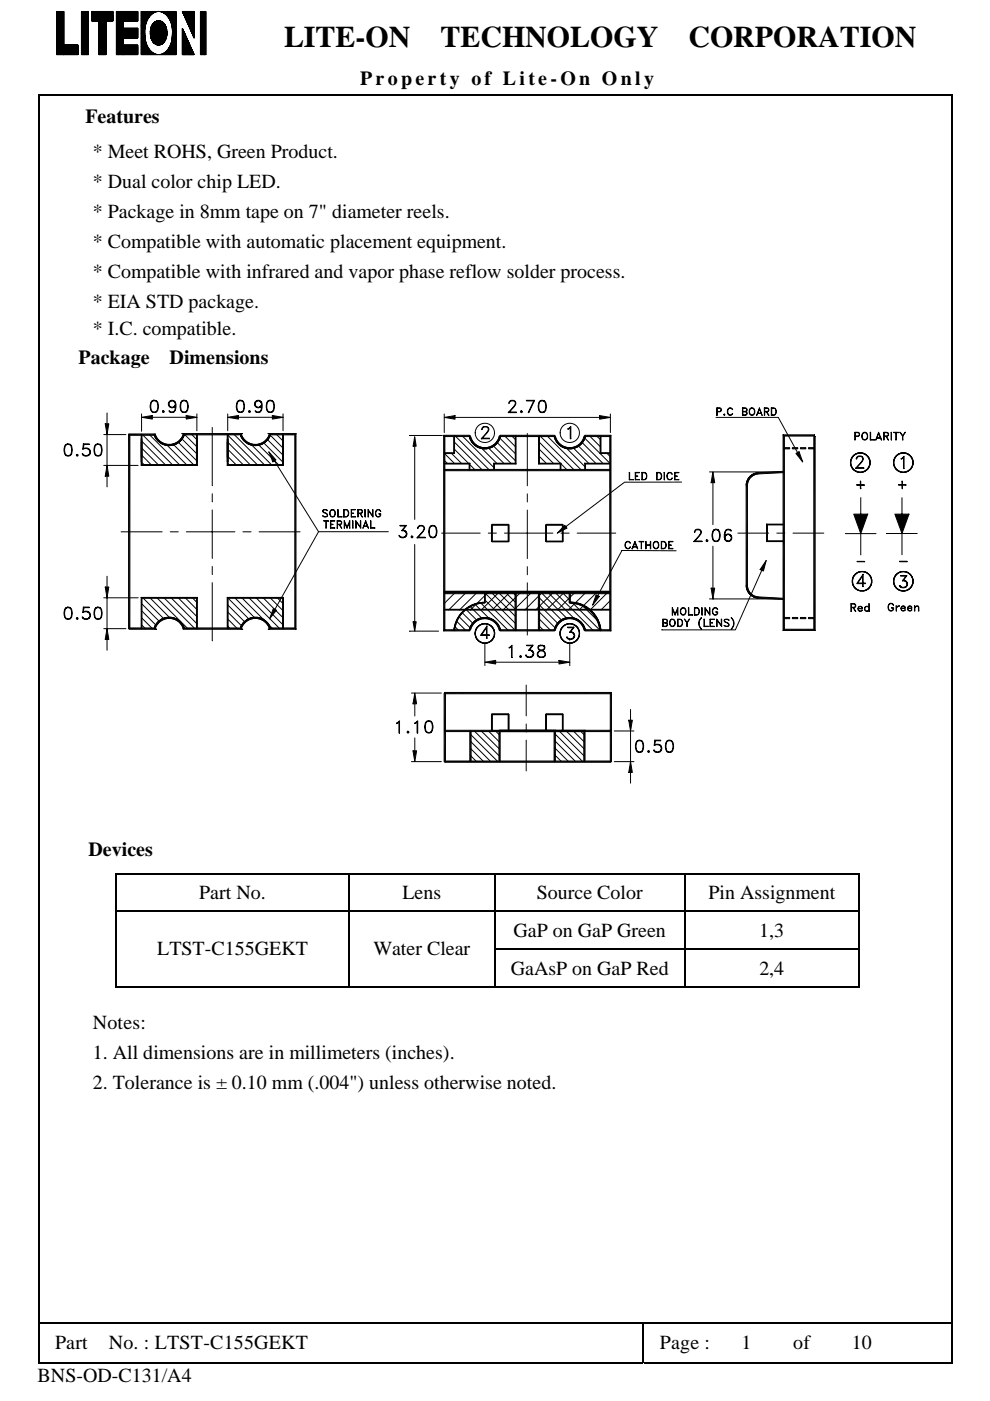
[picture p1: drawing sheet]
<svg xmlns="http://www.w3.org/2000/svg" width="210mm" height="297mm" viewBox="0 0 210 297" stroke-linecap="round" stroke-linejoin="round" font-family="sans-serif">
<defs><g id="words">
<g font-size="6.3">
<text x="60.2" y="10">LITE-ON</text>
<text x="93.4" y="10">TECHNOLOGY</text>
<text x="146" y="10">CORPORATION</text>
</g>
<g font-size="4.2">
<text x="76.3" y="18">Property of Lite-On Only</text>
<text x="18.1" y="26.1">Features</text>
<text x="19.7" y="33.5">* Meet ROHS, Green Product.</text>
<text x="19.7" y="39.8">* Dual color chip LED.</text>
<text x="19.7" y="46.2">* Package in 8mm tape on 7&quot; diameter reels.</text>
<text x="19.7" y="52.5">* Compatible with automatic placement equipment.</text>
<text x="19.7" y="58.9">* Compatible with infrared and vapor phase reflow solder process.</text>
<text x="19.7" y="65.2">* EIA STD package.</text>
<text x="19.7" y="71">* I.C. compatible.</text>
<text x="16.7" y="77.2">Package</text>
<text x="36" y="77.2">Dimensions</text>
<text x="18.8" y="181.5">Devices</text>
<text x="42.2" y="190.6">Part No.</text>
<text x="85.3" y="190.6">Lens</text>
<text x="113.8" y="190.6">Source Color</text>
<text x="150.2" y="190.6">Pin Assignment</text>
<text x="33.3" y="202.5">LTST-C155GEKT</text>
<text x="79.2" y="202.5">Water Clear</text>
<text x="108.9" y="198.6">GaP on GaP Green</text>
<text x="161" y="198.6">1,3</text>
<text x="108.3" y="206.7">GaAsP on GaP Red</text>
<text x="161" y="206.7">2,4</text>
<text x="19.7" y="218.3">Notes:</text>
<text x="19.7" y="224.6">1. All dimensions are in millimeters (inches).</text>
<text x="19.7" y="231">2. Tolerance is ± 0.10 mm (.004&quot;) unless otherwise noted.</text>
<text x="11.7" y="286.1">Part</text>
<text x="23.1" y="286.1">No. : LTST-C155GEKT</text>
<text x="139.9" y="286.1">Page :</text>
<text x="157.2" y="286.1">1</text>
<text x="168.2" y="286.1">of</text>
<text x="180.6" y="286.1">10</text>
<text x="8" y="293">BNS-OD-C131/A4</text>
</g>
</g></defs>
<g fill="none" stroke="#000" stroke-width=".21">
<path d="M13.5 2.4v9.2v-9.2v9.2v-9.2l-.1 9.2v-9.2v9.2v-9.2v9.2v-9.2l-.1 9.2v-9.2v9.2v-9.2v9.2v-9.2l-.1 9.2v-9.2v9.2v-9.2l-.1 9.2v-9.2v9.2v-9.2v9.2v-9.2l-.1 9.2v-9.2v9.2v-9.2v9.2v-9.2l-.1 9.2v-9.2v9.2v-9.2l-.1 9.2v-9.2v9.2v-9.2v9.2v-9.2l-.1 9.2v-9.2v9.2v-9.2v9.2v-9.2l-.1 9.2v-9.2v9.2v-9.2v9.2l-.1-9.2v9.2v-9.2v9.2v-9.2l-.1 9.2v-9.2v9.2v-9.2v9.2v-9.2l-.2 9.2v-9.2v9.2v-9.2v9.2l-.1-9.2v9.2v-9.2v9.2v-9.2v9.2l-.1-9.2v9.2v-9.2h1.5v9.2h-1.5M16.5 9.6h-3.1h3.1h-3.1h3.1l-3.1 .1h3.1h-3.1h3.1l-3.1 .1h3.1h-3.1h3.1l-3.1 .1h3.1h-3.1h3.1l-3.1 .1h3.1h-3.1h3.1l-3.1 .1h3.1h-3.1h3.1l-3.1 .1h3.1h-3.1h3.1l-3.1 .1h3.1h-3.1l3.1 .1h-3.1h3.1h-3.1l3.1 .1h-3.1h3.1h-3.1h3.1l-3.1 .1h3.1h-3.1h3.1l-3.1 .1h3.1h-3.1l3.1 .1h-3.1h3.1h-3.1l3.1 .1h-3.1h3.1h-3.1l3.1 .1h-3.1h3.1h-3.1h3.1l-3.1 .1h3.1h-3.1l3.1 .1h-3.1h3.1h-3.1l3.1 .1h-3.1h3.1h-3.1l3.1 .1-3.1 .1h3.1h-3.1h3.1l-3.1 .1h3.1h-3.1v-2h3.1v2h-3.1M17.3 2.4v9.2v-9.2v9.2v-9.2l.1 9.2v-9.2v9.2v-9.2v9.2l.1-9.2v9.2v-9.2v9.2v-9.2v9.2l.1-9.2v9.2v-9.2v9.2v-9.2l.1 9.2v-9.2v9.2v-9.2v9.2l.1-9.2v9.2v-9.2v9.2v-9.2v9.2l.1-9.2v9.2v-9.2v9.2v-9.2v9.2l.1-9.2v9.2v-9.2v9.2l.1-9.2v9.2v-9.2v9.2v-9.2v9.2l.1-9.2v9.2v-9.2v9.2v-9.2v9.2l.1-9.2v9.2v-9.2v9.2l.1-9.2v9.2v-9.2v9.2v-9.2v9.2l.1-9.2v9.2v-9.2l.1 9.2v-9.2v9.2l.1-9.2v9.2v-9.2v9.2v-9.2l.1 9.2h-1.5zM18.8 2.4v9.2v-9.2h-1.5v9.2M22.5 4.3v7.3l-.1-7.3v7.3v-7.3v7.3v-7.3v7.3l-.1-7.3v7.3v-7.3v7.3v-7.3l-.1 7.3v-7.3v7.3v-7.3v7.3l-.1-7.3v7.3v-7.3v7.3v-7.3v7.3l-.1-7.3v7.3v-7.3v7.3l-.1-7.3v7.3v-7.3v7.3v-7.3v7.3l-.1-7.3v7.3v-7.3v7.3v-7.3v7.3l-.1-7.3v7.3v-7.3v7.3v-7.3v7.3l-.1-7.3v7.3v-7.3v7.3l-.1-7.3v7.3v-7.3v7.3v-7.3v7.3l-.1-7.3v7.3v-7.3v7.3v-7.3l-.1 7.3v-7.3v7.3v-7.3v7.3l-.1-7.3-.1 7.3v-7.3v7.3v-7.3v7.3l-.1-7.3v7.3v-7.3v7.3v-7.3v7.3v-7.3h1.5v7.3h-1.5M23.9 2.4h-4.4l4.4 .1h-4.4h4.4h-4.4l4.4 .1h-4.4h4.4h-4.4l4.4 .1h-4.4h4.4h-4.4l4.4 .1h-4.4h4.4h-4.4l4.4 .1h-4.4h4.4h-4.4l4.4 .1h-4.4h4.4h-4.4l4.4 .1h-4.4h4.4l-4.4 .1h4.4h-4.4h4.4h-4.4l4.4 .1h-4.4h4.4h-4.4l4.4 .1h-4.4h4.4l-4.4 .1h4.4h-4.4h4.4l-4.4 .1h4.4h-4.4h4.4l-4.4 .1h4.4h-4.4h4.4h-4.4l4.4 .1h-4.4h4.4l-4.4 .1h4.4h-4.4h4.4l-4.4 .1h4.4h-4.4h4.4l-4.4 .1h4.4h-4.4h4.4h-4.4l4.4 .1h-4.4l4.4 .1h-4.4l4.4 .1h-4.4h4.4h-4.4l4.4 .1h-4.4v-2.1h4.4v2.1h-4.4M24.7 2.4v9.2v-9.2v9.2v-9.2l.1 9.2v-9.2v9.2v-9.2v9.2l.1-9.2v9.2v-9.2v9.2v-9.2l.1 9.2v-9.2v9.2v-9.2v9.2l.1-9.2v9.2v-9.2v9.2v-9.2v9.2l.1-9.2v9.2v-9.2v9.2v-9.2l.1 9.2v-9.2v9.2v-9.2v9.2l.1-9.2v9.2v-9.2v9.2v-9.2v9.2l.1-9.2v9.2v-9.2v9.2v-9.2v9.2l.1-9.2v9.2v-9.2v9.2l.1-9.2v9.2v-9.2v9.2v-9.2v9.2l.1-9.2v9.2v-9.2l.1 9.2v-9.2l.1 9.2v-9.2v9.2v-9.2v9.2v-9.2l.1 9.2v-9.2v9.2v-9.2v9.2v-9.2l.1 9.2h-1.5zM26.1 6h3.1zM26.2 2.4v9.2v-9.2h-1.5v9.2M29.2 2.4h-3.1l3.1 .1h-3.1h3.1h-3.1l3.1 .1h-3.1h3.1h-3.1l3.1 .1h-3.1h3.1h-3.1l3.1 .1h-3.1h3.1h-3.1l3.1 .1h-3.1h3.1h-3.1l3.1 .1h-3.1h3.1h-3.1l3.1 .1h-3.1h3.1l-3.1 .1h3.1h-3.1h3.1h-3.1l3.1 .1h-3.1h3.1h-3.1l3.1 .1h-3.1h3.1l-3.1 .1h3.1h-3.1h3.1l-3.1 .1h3.1h-3.1h3.1l-3.1 .1h3.1h-3.1h3.1h-3.1l3.1 .1h-3.1h3.1l-3.1 .1h3.1h-3.1h3.1l-3.1 .1h3.1h-3.1h3.1l-3.1 .1h3.1h-3.1h3.1h-3.1l3.1 .1h-3.1l3.1 .1h-3.1l3.1 .1h-3.1h3.1h-3.1l3.1 .1h-3.1v-2.1h3.1v2.1h-3.1M29.2 6h-3.1l3.1 .1h-3.1h3.1h-3.1l3.1 .1h-3.1h3.1h-3.1l3.1 .1h-3.1h3.1h-3.1l3.1 .1h-3.1h3.1h-3.1l3.1 .1h-3.1h3.1h-3.1l3.1 .1h-3.1h3.1h-3.1l3.1 .1h-3.1h3.1l-3.1 .1h3.1h-3.1h3.1h-3.1l3.1 .1h-3.1h3.1h-3.1l3.1 .1h-3.1h3.1h-3.1l3.1 .1h-3.1h3.1l-3.1 .1h3.1h-3.1h3.1l-3.1 .1h3.1h-3.1h3.1h-3.1l3.1 .1h-3.1l3.1 .1h-3.1h3.1h-3.1l3.1 .1h-3.1h3.1h-3.1l3.1 .1h-3.1h3.1h-3.1l3.1 .1h-3.1l3.1 .1h-3.1h3.1l-3.1 .1h3.1h-3.1h3.1h-3.1v-2h3.1v2h-3.1M29.2 9.6h-3.1h3.1h-3.1h3.1l-3.1 .1h3.1h-3.1h3.1l-3.1 .1h3.1h-3.1h3.1l-3.1 .1h3.1h-3.1h3.1l-3.1 .1h3.1h-3.1h3.1l-3.1 .1h3.1h-3.1h3.1l-3.1 .1h3.1h-3.1h3.1l-3.1 .1h3.1h-3.1l3.1 .1h-3.1h3.1h-3.1l3.1 .1h-3.1h3.1h-3.1h3.1l-3.1 .1h3.1h-3.1h3.1l-3.1 .1h3.1h-3.1l3.1 .1h-3.1h3.1h-3.1l3.1 .1h-3.1h3.1h-3.1l3.1 .1h-3.1h3.1h-3.1h3.1l-3.1 .1h3.1h-3.1l3.1 .1h-3.1h3.1l-3.1 .1h3.1l-3.1 .1h3.1h-3.1h3.1l-3.1 .1h3.1h-3.1h3.1l-3.1 .1h3.1h-3.1v-2h3.1v2h-3.1"/>
<path d="M30 2.4h7.3v9.2h-7.3zM30 9.9l1.3 .1zM30 9.3l1.1 .1M30 9.2h1zM30 9.1l1 .1zM30 9l.9 .1M30 8.8l.9 .1-.9 .1M30 8.2l.8 .1M30 8h.8zM30 7.9l.8 .1M30 7.3l.7 .1M30 10.1h1.4z"/>
<path d="M30 10.6h1.7zM30 6.8h.7h-.7l.7 .1-.7 .1M30 6.5l.7 .1M30 6.2l.7 .1M30 5.8h.8zM30 5.6l.8 .1M30 5.5h.8h-.8M30 5.5h.8M30 5.1l.9 .1M30 4.9l.9 .1zM30 4.9h1zM30 4.6h1.1z"/>
<path d="M30 4.4h1.2zM30 4.2l1.2 .1M30 4.1h1.3zM30 4h1.4zM30 3.7h1.5zM30 3.3l1.8 .1M30 2.8l2.3 .1M30 2.5h3.4M30 8.5h.8M30 5.4h.8M30 9.9h1.3M30 9.6h1.1"/>
<path d="M30 9.2h1M30 10.2h1.4M30 10.2h1.5M30 10.5h1.7M30 10.8h1.9M30 11.1h2.3M30 11.4h2.8M30 11.6h3.4M30 4.2h1.2M30 4.8h1M30 3.9h1.4M30 3.6h1.6"/>
<path d="M30 3.3h1.9M30 3.2h2M30 2.8h2.5M30 2.5h3.1M30 2.5h3.2M30.7 7.1l-.7 .1M30.7 7h-.7l.7 .1M30.7 6.7l-.7 .1M30.7 6.4l-.7 .1M30.7 7.5h-.7h.7M30.7 6.1l-.7 .1M30.7 7.8l-.7 .1"/>
<path d="M30.7 7.6h-.7l.7 .1M30.7 6.1h-.7h.7M30.7 5.9h-.7l.7 .1M30.8 5.8h-.8l.8 .1M30.8 8.1l-.8 .1M30.8 8.4h-.8l.8 .1h-.8M30.8 8.6h-.8h.9M30.9 8.7l-.9 .1M30.9 5.3h-.9l.8 .1M30.9 5l-.9 .1M30.9 9.1h-.9h.9M31.1 4.7l-1.1 .1"/>
<path d="M31.1 9.5h-1.1l1.1 .1h-1.1M31.1 4.6h-1.1h1.1M31.1 4.4h-1.1l1.1 .1M31.2 9.6l-1.2 .1h1.2M31.2 9.8h-1.2l1.3 .1M31.3 10h-1.3h1.3M31.3 4h-1.3h1.3M31.4 10.1h-1.4h1.4M31.5 3.8l-1.5 .1M31.5 10.2l-1.5 .1h1.5M31.5 3.8h-1.5h1.5M31.5 10.3h-1.5h1.6"/>
<path d="M31.6 10.4l-1.6 .1h1.6M31.6 3.7h-1.6h1.6M31.7 3.5l-1.7 .1M31.7 10.5h-1.7l1.7 .1M31.7 3.5h-1.7h1.7M31.8 3.4h-1.8h1.7M31.8 10.7l-1.8 .1h1.9M31.9 3.3a2.44 2.44 0 0 1 4.2 1 6.9 6.9 0 0 1-.7 6.4 2.31 2.31 0 0 1-3.9-.4 6.6 6.6 0 0 1 .4-7zM31.9 7.1v.5h.9M31.9 7.1h3.5h-1.8v-.3h1.8v.3h-1.8M31.9 6.4l.6 .1h-.6M31.9 6.3h.2"/>
<path d="M31.9 6.4h1.4M31.9 6.5h1.5M31.9 7.7h.8zM31.9 6.2h1.3M31.9 3.2h-1.9h1.9M32 6.1h1.1M32 6.1h-.1M32 10.9h-2h2M32 8l1.6-.9-1.4 1.4zM32 5.8l-.1 .5 1.7 .5M32 3.2h-2h2M32 8h1"/>
<path d="M32 5.9h1M32 5.8h.6M32 8.1h.9M32 10.9h-2h2.1M32 5.7l.6 .1h-.6M32 5.7h.5M32.1 5.7h-.1M32.1 8h-.1M32.1 6.4h-.2M32.1 11h-2.1h2.2M32.1 8.3h.7M32.1 6.4h1.2"/>
<path d="M32.1 6.3l.2 .1M32.1 3l-2.1 .1M32.2 8.5l1.4-1.4-1.2 1.7zM32.2 5.5h.5M32.2 5.4v.1M32.2 3h-2.2h2.2M32.2 7.5l-.2 .1M32.2 7.5h1.1M32.2 5.4h.4M32.2 8.6h.4v.5v-.5v.4l-.1-.3-.2-.1h.3zM32.2 5.5h.5l-.4 .1M32.2 6l-.2-.2 1.6 1-1.6-1 .2-.4 1.4 1.4-1.4-1.4 .2-.3 1.2 1.7"/>
<path d="M32.2 6h-.2h1.1M32.2 5.3v.1M32.2 6h.1M32.3 7.9h-.3h1M32.3 6l.6 .1h-.5M32.3 6l-.3 .1h.4M32.3 2.9h-2.3h2.2M32.3 7.5h-.4h.3M32.3 8.7h.2l-.2 .1M32.3 6.4l.8 .1h-.6h.2M32.3 6.4h-.4M32.3 8.7h.2"/>
<path d="M32.3 11.2h-2.3h2.4M32.3 5.6h.4M32.3 5.6h.1M32.4 8.3h.3l-.5 .1h.5M32.4 5.6l.5 .1M32.4 5.6l-.3 .1h.4M32.4 8.3h.1M32.4 6.1h.1M32.4 5.1l-.1 .1h.2M32.4 11.2h-2.4h2.5M32.5 7.8l-.5 .1h1.1M32.5 7.8h.4l-.9 .2h.1"/>
<path d="M32.5 8.2h.4v.5M32.5 5.2h-.2h.2M32.5 6.1h.1M32.5 5.2h.1M32.5 5.7h.1M32.5 8.7v.2l-.1-.1M32.5 5v.2l-.1-.1M32.5 5.2l-.3 .1M32.5 6.1l-.6 .1h.8M32.5 7.8h.1M32.5 5v.2M32.5 8.9v.1"/>
<path d="M32.5 8.2h-.5l.4 .1M32.5 5l.1 .4M32.5 5.7l.4 .1h-.3M32.5 11.3h-2.5h2.6M32.5 8.7v.3M32.5 8.1v.1M32.6 7.8h-.7h.6M32.6 5.3v-.4v.5M32.6 2.7h-2.6l2.5 .1M32.6 5.4h-.4h.4M32.6 5.8h.3l-.3 .1M32.6 5.8v.1"/>
<path d="M32.6 8.5v.1M32.6 8.5v.6v-.5M32.6 4.8v.6v-.5M32.6 4.8v.6M32.6 11.3l-2.6 .1h2.7M32.6 4.8v.7M32.7 7.4h-.8h1.4M32.7 7.4l-.8 .1h.5h-.2M32.7 8.4l-.5 .1 .4 .1M32.7 4.8l.6-.4 .3 2.4-.6-2.2 .6 2.2zM32.7 4.8l.9 2-1.2-1.7zM32.7 6.5l.2 .1h-1h1.2"/>
<path d="M32.7 6.5h-.8M32.7 2.7h-2.7h2.6M32.7 7.4h.7M32.7 7.7l.4 .2M32.7 8.4v.7l.9-2-1.2 1.7 .3 .3-.1-.6M32.7 4.8v.7M32.7 4.8v.7h-.6l.2 .1M32.7 7.7h.5M32.7 9v.2M32.7 4.8v.8M32.7 9v.1M32.7 8.4v.8"/>
<path d="M32.7 8.4v.6M32.7 6.2l.4 .1M32.7 6.3h-.8h1M32.7 8.4h.1M32.7 9.2h.1M32.7 5l.1-.3v.3M32.7 4.9v-.1v.7l-.1-.1M32.7 5l.1 .6h-.7h.3M32.7 4.9l.1 .1M32.8 8.3v.7zM32.8 5v-.3v.4M32.8 9v.2"/>
<path d="M32.8 8.9l-.1 .1M32.8 7.6h.3l-.4 .1M32.8 8.3l-.6 .1M32.8 9.2v-.3v.3M32.8 7.6l-.1 .1M32.8 8.3h.1M32.8 5.1h.1M32.8 8.3v.5M32.8 8.8v-.5v.6M32.8 8.3v.9M32.8 5.1l.1-.4v1.1h-.9M32.8 5.1v.6h-.3h.4"/>
<path d="M32.8 5.1v.6v-.7l-.1 .6M32.8 2.6h-2.8h2.7M32.8 8.8h.1M32.9 8.2h-.5l.4 .1M32.9 8.2l-.1 .6M32.9 5.2v-.6v.7M32.9 5.2v.6M32.9 5.2v.5M32.9 8.1h.1M32.9 8.1l-.4 .1M32.9 7.5l.2 .1h-.3M32.9 8.1v1.2l-.1-.5"/>
<path d="M32.9 11.5h-2.9h3M32.9 8.6v.1M32.9 6.3v.1M32.9 6.1h.1M32.9 5.3h.1M32.9 7.5h.5M32.9 8.6v-.5v.5M32.9 8.6l.1 .7M32.9 8.1h-.4M32.9 5.3v-.7v.8M32.9 5.8v-.5v.6M32.9 6.4l.4 .1-.4 .1h.6h-.2l.1-.1"/>
<path d="M32.9 6.1l-.4 .1h.5M32.9 7.5h.1M32.9 5.8l.1 .1M33 8.1v1.3l-.1-.7M33 4.6v.9M33 4.6l-.1 .8M33 5.9h-.3l.4 .1M33 2.6h-3h2.9M33 8l-1 .1M33 8v.4M33 5.4v.5M33 8h-.1"/>
<path d="M33 5.5v.4M33 5.4v.1M33 8.4v.9M33 4.7v.8v-.7M33 5.5v.5l.1-.4M33 8.4v-.4v1.2M33 9.2v.2zM33 4.6v.2M33 8.4h.1M33 6.2h.1M33 4.6h.1M33 7.9l-.3 .1h.3"/>
<path d="M33 4.8l.1-.2v.4M33 4.8l.1 .8M33.1 7.3h-1.2h1.6v.2M33.1 7.3h-1.2h.9l-.1 .1M33.1 7.9v.4v-.5v.4M33.1 7.9l-.1 .5M33.1 9.1v-.8l-.1 .9M33.1 9l-.1 .4M33.1 9.1v.3v-.4v.4M33.1 6.6l.4 .1M33.1 6.6h-1.2h1.6M33.1 5.6v.4"/>
<path d="M33.1 8.3v.7M33.1 5v-.5v.5M33.1 5.6v-.6v1M33.1 6.3h-.3l.5 .1M33.1 7.9h.1M33.1 6.1h.1M33.1 5v.1M33.1 5.7h.1M33.1 7.9l-.9 .1h.5l-.1 .1h-.6h.5M33.1 7.6l.2 .1h-.2M33.1 8.3v-.4v.4M33.1 5.1v-.6v.7"/>
<path d="M33.1 5.7v.4l-1-.2h.5M33.1 6.1h-.2M33.1 5.1v.7M33.1 11.5h-3.1h3.2M33.1 5.1v1M33.1 8.2l.1 .5M33.1 8.2v.7M33.1 9.4l.1-1.7 .1 1.8M33.1 8.1v.8M33.1 5.2l.1-.7v1.4v-.4M33.1 6.1l-.1 .1h.2M33.1 5.2v.5"/>
<path d="M33.1 5.2l.1 .6M33.1 7.2v.1M33.2 7.8v.2M33.2 8.7l-.1 .7M33.2 5.8l-.1 .3h-1.2M33.2 7.8h-.7M33.2 5.8h.1M33.2 8.1v.6M33.2 5.8v.4M33.2 7.8v.3M33.2 8.6v.9v-.8M33.2 9.4v.1"/>
<path d="M33.2 6.2h.1M33.2 7.7h-.2h.2M33.2 5.4v-.9v1.7v-.4M33.2 4.5v1M33.2 8.5v.1M33.2 5.4l.1 .1M33.3 7.5l-.3 .2h-1.1h.7l-.1 .1M33.3 7.7v.3v-.3M33.3 7.7l-.1 .3M33.3 7.6v1.9v-1.2M33.3 4.5v1.1v-1.1M33.3 6.3h-.2h.2"/>
<path d="M33.3 6v.3v-.2M33.3 6v.3v-.3M33.3 6l-.1 .2M33.3 5.5v.5v-.4M33.3 4.4l-.1 .1M33.3 5.6v.5M33.3 4.4v1.7M33.3 8.3l-.1 .2M33.3 7.8v-.2l-.1 .9M33.3 7.8l.1 .2M33.3 7.8v.5M33.3 6.3l.1 .1"/>
<path d="M33.3 7.2h.2h-.4M33.4 7.4l-1 .1h1M33.4 7.5v.2M33.4 5l-.1-.6v1.4v-.2M33.4 6.4h-.1l.1 .1M33.4 7.4h-.1M33.4 7.5h-.1M33.4 7.5v.5M33.4 8v1.5zM33.4 7.6v.1M33.5 7.2h.1M33.4 7.4v.1"/>
<path d="M33.4 7.4v.3v-.2M33.4 6.1l-.1-1.7 .1 2M33.4 6.1v-.6l.1 1.1M33.4 6.3v.2l-.1-.3v.2M33.4 6.1v.2v-.4v.5M33.4 6.1v.4M33.4 6.3v.1M33.4 7.4l.1 .1M33.4 7.4v2.1l.1-1.6M33.4 4.4l.1 1.6v-1.6l.1 1.9v-1.9v2M33.4 4.4l-.1 1.7M33.4 6.4v.1"/>
<path d="M33.5 7.5v2v-1.6M33.5 7.3h-.4M33.5 7.3l-.1 .2M33.5 6.4v-.6l-.1 .6M33.5 6.3v.2M33.5 6.4v.2M33.5 6.3v.1M33.5 6.6h.1M33.5 7.2l-.7 .1 .6 .1M33.5 7.3v2.2l-.1-1.8M33.5 7.5v.3M33.5 6.4v-.4l.1 .5"/>
<path d="M33.5 6.5l.1 .2M33.5 6.7l-1.6 .1v-.5l1.7 .5M33.5 6.4v.1M33.5 7.2v.1M33.5 7.8v.1M33.5 7.3h.1M33.6 7.3l-.1 .2M33.6 7.7l-.1 1.8zM33.6 7.5v-.2l-.1 .6M33.6 6.4v.1v-2.1v2.3M33.6 7.5l-.1 .1M33.6 6.4v.3"/>
<path d="M33.6 6.6v.2M33.6 7.1h-1.7v-.3h1.7h-1.7h1.7h-1.7h1.7l-1.7 .1h1.7h-1.7h1.7l-1.7 .1h1.7h-1.7h1.7l-1.7 .1h1.7h-1.7l1.6 .1h-1.6h1.4h-1.4l1.2 .1M33.6 7.1l-1.7 .5 1.7-.5-1.6 .9-.1-.4h1h-1h1.4v1.9v-1.7M33.6 7.1l-.6 2.2-.3-.2zM33.6 7.1l-.3 2.4-.3-.2zM33.6 7.1v2.4h-.3v-1.2M33.6 7.1l.4 2.4h-.4v-2.3v2.3v-2M33.6 7.1l.1 2.4-.1-2.4M33.6 7.1l.4 2.4-.1-.7M33.6 7.1l.7 2.2-.3 .2M33.6 7.1l1 2-.3 .3-.1-.2M33.6 7.1l.7 2.2v-.9"/>
<path d="M33.6 7.1l1.5 1.4-.2 .3zM33.6 7.1l1.7 .9-.2 .5zM33.6 7.1l1.7 .5v.4zM33.6 7.1l1.8 .1M33.6 6.8l1.5-1.4 .2 .4zM33.6 6.8l.4-2.4-.4 2.4 .7-2.2-.7-.2v2.4M33.6 6.8v-2.4v2.4M33.6 6.8h-1.7h1.7M33.6 6.8h-1.7M33.6 6.8v.3M33.6 7.1l-.3 2.4M33.6 7.1l1.7 .5"/>
<path d="M33.6 4.4h-.3l.3 2.4M33.7 4.4v2.2v-2.2v2.1M33.7 4.4l-.1 2.4M33.7 7.4v2.1M33.7 7.4v.3M33.7 7.3v2.2M33.7 7.7v1.8M33.7 7.7v-.3l.1 2.1M33.7 7.4v.1M33.7 7.3h.1M33.7 6.7h1.7zM33.7 6.5v-.4v.4"/>
<path d="M33.7 6.5h.1M33.7 4.4v2M33.7 7.9v1.6M33.7 7.3l.1 1.2v-.7M33.7 7.5l.1 .6M33.7 7.5l.1 2v-1.3M33.7 6l.1-1.6-.1 2.2M33.8 7.4l-.1 .1M33.8 7.4v.1M33.8 7.3h1.6l-1.6 .1M33.8 7.2h.2h-.1M33.8 6.5h.1"/>
<path d="M33.8 6.5h-.1M33.8 7.5v.3M33.8 6.6l.1 .1M33.8 6.5v.1M33.8 4.4l-.1 2.1M33.8 7.3h.1M33.8 6.6h.1M33.8 7.8l.1 .9v-.8M33.8 7.5l.1 .4M33.8 7.5v.2M33.8 7.3l.1 .1M33.8 7.2h1.6h-1.3"/>
<path d="M33.8 6.5h1.5h-.7M33.8 5.5v1M33.8 7.4v.4M33.8 7.4h.1M33.9 7.9v-.3v1.5M33.9 6.3l.1 .2h-.2zM33.9 8.7l-.1 .8M33.9 5.2v-.8v2M33.9 7.6v.1M33.9 7.2v.1M33.9 5.2l-.2 .9M33.9 11.6h3.4"/>
<path d="M33.9 7.7l.1 1.7M33.9 6.4h1.4h-.4M33.9 5l-.1 1.4 .2-1.9v1.8v-.2M33.9 9v.5M33.9 6.6h.1M33.9 7.5h.1M33.9 7.5l.1 .3M33.9 6.7h1.5M33.9 2.5h3.4h-3.2M33.9 7.4h.1M33.9 7.5l.2 .1h-.1M33.9 7.4l.2 .2 1-.1"/>
<path d="M33.9 6.3v.1M33.9 6.4h1.2M34 7.8v.5M34 6.1l-.1 .3M34 4.6l-.1-.2v1.8M34 4.6l-.1 .5M34 6.1v.1M34 8.3h.1M34 6.1h.1M34 8.3v1.2v-1.1M34 7.6v.2M34 5.6v.5"/>
<path d="M34 5.6v.4M34 7.6v1.9M34 8.3v.1M34 7.6h.5M34 8.4v-.5v.5M34 7.7h.2zM34 6.3h1.3M34 6.2l.2 .1h-.2h.1l-.1 .1h.2l-.3 .1-.1-2.1v2.1M34 6.2v-.2v.3M34 5.5v-1v1.1M34 6v-.5v.5M34 8.4v1.1"/>
<path d="M34 8.4v.1M34 5.5l.1-1v1.3M34 5.5v.5M34 5.4l.1 .4M34 6.2h.1M34 9.4v.1M34 8.5l.1 .1M34 5.4v.1M34.1 8.6v.9v-.8M34.1 8l-.1-.3v.6M34.1 7.8l.1 1.6-.1-1.6M34.1 8v.7"/>
<path d="M34.1 8l-.1 .5M34.1 5.9l-.1 .3M34.1 7.8h1.2M34.1 8.6v.1M34.1 7.7v.1M34.1 7.8v.4M34.1 7.2l.3 .1h-.5M34.1 7.3h1.3h-1.7M34.1 6.6l1.3 .1h-1.6M34.1 5.8h.1M34.1 8.1v.6M34.1 7.8l.3 .1h-.2"/>
<path d="M34.1 5.2v-.7v1.6l1.2 .1h-1.3M34.1 5.2v.6M34.1 6.1h.1M34.1 5.1v-.6v.7M34.1 5.1v1M34.1 5.1v.1M34.2 5.7l-.1 .4M34.2 8.3v.8M34.2 8.3v.7v-.7M34.2 8.3v1.1v-.4M34.2 7.9v.4v-.4M34.2 7.9l-.1 .3"/>
<path d="M34.2 7.7h1.1l-.6 .1M34.2 5.6l-.1 .5M34.2 5v.7v-.7l-.1 .1M34.2 5v.6M34.2 5v-.5v1.5M34.2 4.6v.2M34.2 2.5h3.1l-3 .1M34.2 7.9h.7M34.2 7.9h.1M34.2 9.1v.3v-.2M34.2 7.7h-.2l.9 .2-.7 .1 1 .1h-.4M34.2 6h.3l-.4 .1"/>
<path d="M34.2 4.8v.8M34.2 4.8l.1 .7M34.2 5.9v.1M34.2 4.6h.1M34.2 8.4v.6M34.2 4.8l.1-.1v.8M34.2 8.4v.8M34.2 8.4h.1M34.3 8.4l-.1 .8M34.3 5.5l-.1 .5h1.1M34.3 11.5h3h-3.1M34.3 8v1.4"/>
<path d="M34.3 8h.1M34.3 8v.6M34.3 6.6h1.1h-1.7M34.3 5.9h1h-.2M34.3 5.4v-.8v1.3M34.3 8l1 .1M34.3 6.6l-.4 .1M34.3 5.4v.1M34.3 8l.4 .1h-.4v.5zM34.3 5.8v.1M34.3 5.3l.1 .4M34.3 5.3v.5v-.4"/>
<path d="M34.3 5.4v.5M34.3 4.6v.8v-.8M34.3 4.6l.1 .6M34.4 8.2l-.1 1.2v-.8M34.4 5.7l.3 .1h-.4h.3M34.4 4.6v.6zM34.4 2.6h2.9h-2.8M34.4 8.1v.1M34.4 5.2v.6h.8l-.4-.1M34.4 5.7h.1M34.4 4.7v.4zM34.4 11.4l2.9 .1h-2.9"/>
<path d="M34.4 8.8h.1M34.5 8.3l-.1 1 .1-.5M34.5 8.8v.4M34.5 5.7h.4zM34.5 5.1l-.1 .6M34.5 8.3h.1M34.5 7.9h-.3v.5M34.5 8.3v.6M34.5 8.3v.7M34.5 8.3l.5 .1h-.5v.6M34.5 7.6l.1 .1h-.4l.6 .1M34.5 7.6h.8l-.8 .1"/>
<path d="M34.5 6.5l.9 .1h-1.1M34.5 6.5l-.6 .1h.4M34.5 6.3h.8zM34.5 4.7v.4v-.4M34.5 8.3h.4M34.5 8.3v.9M34.5 5.1h.1M34.5 5.6h.4M34.5 4.7l-.1 .5M34.5 8.9v.1M34.5 5.6h.6M34.5 9v.2"/>
<path d="M34.5 9v.2l.1-.1M34.5 4.9v.6M34.5 5v.6M34.5 4.9v.7v-.5M34.5 4.7l.1 .1M34.5 4.7v.9M34.5 2.6h2.8M34.5 8.4l.1 .6M34.5 5.5h.6M34.5 8.4h.6M34.6 11.4h2.7h-2.8M34.6 8.4v.7"/>
<path d="M34.6 4.8v.7M34.6 5.5h.5M34.6 9.1h.1M34.6 6.5h-.1M34.6 2.7h2.7M34.6 4.8l.5 .6-1.5 1.4 1.3-1.7-1.3 1.7M34.6 4.8l-.3-.2-.7 2.2 1-2v.7M34.6 5.4v.1M34.6 4.8l-1 2M34.6 4.8v.6h.5h-.5M34.6 4.8v.6h.5M34.6 8.5h.1"/>
<path d="M34.6 8.5v.6l-1-2 1.3 1.7-.3 .3M34.6 5.8l-.4 .1 .7 .1-.8 .2 .4 .1h-.4l.8 .1-1 .2M34.6 2.7h2.7h-2.6M34.6 8.6v.5M34.6 5.8h.6M34.7 8.6v.4v-.4M34.7 8.6h.3h-.3M34.7 4.9v.4zM34.7 9l-.1 .1M34.7 8.6h.3M34.7 5.3l-.1 .1M34.7 11.3h2.6h-2.7"/>
<path d="M34.7 8.7v.3l.1-.3M34.7 5l.1 .2M34.7 8.7h.2M34.7 11.3h2.6M34.8 8.7h.1h-.1v.2M34.8 6.1l-.5 .1h.3h-.1M34.8 5.7l.4 .1h-.6M34.8 5.2l-.1-.2v.3h.3M34.8 5.2l.2 .1M34.8 2.8h2.5h-2.5M34.8 8.7h.1M34.8 8.1v.1"/>
<path d="M34.8 7.8h.1M34.8 8.2h-.4l.5 .1M34.8 5.2h.1zM34.8 8.7v.3M34.8 7.8h.5l-.4 .1M34.8 5.7h.4zM34.8 5l.1 .1M34.8 8.9h.1M34.8 6.1h.1M34.8 5.7h-.4M34.8 5.2h.1M34.8 11.2h2.5"/>
<path d="M34.8 5.1l.1 .1h-.1M34.8 6.1h.5h-1.2M34.8 2.8h2.5l-2.4 .1M34.9 8.3h.1M34.9 8.3h.2h-.2M34.9 11.2h2.4h-2.5M34.9 8.3l.1 .1M34.9 5.6l.3 .1-.7-.1h.4M34.9 7.5h.4l-.8-.2-.5 .2 1.3-.1h-1.5l.1 .3M34.9 7.9h.4h-.3M34.9 6.4l.4 .1h-.7M34.9 2.9h2.4h-2.3"/>
<path d="M34.9 7.9h.1M34.9 5.6h.1M35 7.9h-.5h.8l-.2 .1M35 6l.3 .1h-.5M35 11.1l2.3 .1h-2.4M35 7.9h.1M35 8.4h.1M35 5.3h.1M35 7.9l-.5 .1h.6M35 6h.3M35 6h.1M35 2.9h2.3"/>
<path d="M35 5.5h.1M35 8.5v.1M35.1 8.4l-.5 .1h.5M35.1 7.5l.2 .1h-1.4v1.9v-.3M35.1 11l2.2 .1h-2.3M35.1 7.5h-1.2v2M35.1 8.5l-.5 .1M35.1 5.5h-.1M35.1 5.9l-.1 .1M35.1 3h2.2h-2.2M35.1 8h.2M35.1 5.5h-.5"/>
<path d="M35.1 8h.2h-1M35.1 5.9l.2 .1M35.1 11h2.2zM35.1 6.3h.1h-.8h.9v-.5l-1.7 1M35.1 6.4l.2-.1-1.7 .5M35.1 6.3l-.2 .1M35.2 3.1h2.1h-2.1M35.2 11h2.1M35.2 8.2h-.8v.6M35.2 8.2l-.7 .1M35.2 5.9h-.7h.6M35.2 8.1h-.8v1.2v-.5"/>
<path d="M35.2 8.1h.1M35.2 3.2h2.1h-2M35.2 6.3h.1M35.3 10.9h2M35.3 3.2h2h-2M35.3 10.8l2 .1h-2M35.3 7.8h.1M35.3 7.6l-1.1 .1M35.3 7.6h-.8M35.3 3.2h2l-1.9 .1M35.4 6.7l-.1-.4-1.7 .5M35.4 7.1l-.1 .5-.2-.1"/>
<path d="M35.4 6.8h-1.8h1.8h-1.8h1.8h-1.8h1.8l-1.8 .1h1.8h-1.8h1.8l-1.8 .1h1.8l-1.8 .1h1.8h-1.8M35.4 10.8h1.9h-2M35.4 3.3h1.9zM35.4 10.7h1.9zM35.5 3.4h1.8h-1.8M35.5 10.7h1.8M35.5 10.6h1.8M35.5 3.4h1.8M35.5 10.6h1.8zM35.6 10.5h1.7h-1.7M35.6 3.5h1.7h-1.7M35.6 3.6h1.7z"/>
<path d="M35.7 3.6h1.6l-1.6 .1M35.7 10.4h1.6h-1.7M35.7 3.7h1.6M35.7 10.4h1.6M35.7 10.3h1.6M35.8 10.3h1.5zM35.8 3.8h1.5M35.8 3.8h1.5zM35.8 10.2h1.5zM35.8 3.9h1.5zM35.9 3.9h1.4l-1.4 .1M35.9 4h1.4z"/>
<path d="M35.9 10h1.4M35.9 4h1.4M35.9 10h1.4zM36 4.1h1.3zM36 9.9h1.3h-1.3M36 9.8l1.3 .1zM36 4.2h1.3M36.1 4.4h1.2zM36.1 9.6l1.2 .1h-1.2h1.2M36.1 4.5l1.2-.1zM36.2 9.5l1.1 .1zM36.2 4.5h1.1l-1.1 .1"/>
<path d="M36.2 9.5h1.1zM36.2 4.6h1.1zM36.2 9.5h1.1M36.2 4.7l1.1 .1M36.2 9.3l1.1 .1M36.3 9.2h1h-1M36.3 9.1h1M36.3 9.1h1zM36.3 5l1 .1M36.3 9h1zM36.4 8.8h.9l-1 .1 1 .1h-1M36.4 8.7h.9l-.9 .1"/>
<path d="M36.4 5.3l.9 .1M36.4 8.7h.9M36.4 8.5h.9zM36.4 8.6h.9M36.4 8.5h.9M36.4 8.4h.9h-.9M36.4 5.5h.9h-.8M36.5 5.6l.8 .1M36.5 5.5h.8M36.5 8.1l.8 .1M36.5 7.8l.8 .1M36.5 7.5h.8h-.8h.8h-.8l.8 .1-.8 .1h.8h-.8"/>
<path d="M36.6 7.1l.7 .1M36.6 6.2l.7 .1M36.6 7l.7 .1h-.7M36.6 6.5l.7 .1M36.6 6.8h.7h-.7l.7 .1-.7 .1M37.3 8.2l-.8 .1M37.3 7.9l-.8 .1M37.3 7.3l-.7 .1M37.3 9.8h-1.3M37.3 5.8h-.8h.8h-.8h.8l-.8 .1h.8l-.8 .1h.8M37.3 6.1l-.8 .1M37.3 6.4l-.7 .1"/>
<path d="M37.3 6.7l-.7 .1M37.3 5.1h-.9l.9 .1h-.9M37.3 4.8h-1l1 .1-1 .1M37.3 4.2l-1.2 .1M37.3 10.1l-1.5 .1M38.7 2.4h2.4v5.6zM38.7 6l2.4 5.6h-2.4zM38.7 6v5.6h2.4l-2.4-5.6v5.6v-5.5M38.7 2.5l.1 .1M38.7 6.1h.1M38.7 6.1v5.5v-5.4l.1 5.4v-5.4v5.4v-5.3v5.3v-5.2l.1 5.2v-5.1M38.8 2.7v-.3v.3"/>
<path d="M38.8 2.7v-.3v.4M38.8 2.8l.1-.4v.5M38.9 2.9v-.5v.5M38.9 6.5h.1M38.9 6.5v5.1v-5v5l.1-4.9v4.9v-4.9v4.9l.1-4.7M38.9 2.9v-.5v.6M38.9 3h.1M39 3.1v-.7v.8l.1-.8v.9M39.1 6.9v4.7v-4.7v4.7v-4.6v4.6l.1-4.5M39.1 3.3v-.9v1.1l.1-1.1v1.1M39.2 3.5v.1M39.2 7.2v4.4v-4.3"/>
<path d="M39.2 7.2v4.4zM39.2 3.6v-1.2v1.2M39.2 3.7v-1.3v1.3M39.2 7.2v.1M39.2 7.3v4.3l.1-4.3v4.3v-4.1v4.1v-4.1v4.1l.1-4M39.2 3.7l.1-1.3v1.4v-1.4v1.5v-1.5v1.6M39.3 3.9l.1-1.5v1.7v-1.7v1.7l.1-1.7v1.8M39.4 7.7v3.9v-3.9v3.9v-3.8M39.4 7.8h.1M39.5 7.8v3.8v-3.7M39.5 4.2v-1.8v1.9M39.5 7.9v3.7l.1-3.6"/>
<path d="M39.5 2.4v2zM39.5 4.3l.1-1.9v2.1v-2.1v2.2v-2.2l.1 2.3v-2.3v2.3M39.6 8v3.6v-3.5M39.6 8.1h.1M39.6 8.1v3.5v-3.4M39.6 8.2v3.4l.1-3.3v3.3v-3.2M39.7 4.7h.1M39.7 4.7v-2.3l.1 2.4M39.7 8.4v3.2l.1-3.2v3.2v-3M39.8 4.8v-2.4v2.6v-2.6l.1 2.7M39.8 4.8v-2.4v2.5M39.8 8.6v3v-3v3l.1-2.9v2.9v-2.8v2.8v-2.8v2.8l.1-2.6"/>
<path d="M39.9 5.1v-2.7v2.8v-2.8l.1 2.9M40 2.4v3zM40 8.9v.1M40 9v2.6v-2.6v2.6v-2.5l.1 2.5v-2.4v2.4v-2.3M40 5.4v-3l.1 3.2v-3.2v3.3v-3.3v3.3M40 2.4l.1 3.1zM40.1 9.3v2.3l.1-2.2M40.1 5.7h.1M40.2 9.3v2.3v-2.1M40.2 5.8v-3.4v3.5v-3.5v3.6M40.2 9.5v2.1v-2.1v2.1l.1-1.9M40.2 5.9l.1-3.5v3.7v-3.7v3.8l.1-3.8v3.8v-3.8v3.9v-3.9v4l.1-4v4.1"/>
<path d="M40.3 9.7h.1M40.3 9.7v1.9v-1.8l.1 1.8v-1.7M40.4 9.9v1.7l.1-1.5M40.5 10.1v1.5zM40.5 10.1v1.5v-1.4M40.5 6.5v-4.1v4.2M40.5 10.2v1.4l.1-1.3M40.5 6.6h.1M40.6 6.7v-4.3v4.4l.1-4.4v4.5M40.6 10.3v1.3zM40.6 10.3v1.3v-1.1M40.6 10.4l.1 .1"/>
<path d="M40.7 10.5v1.1v-1.1v1.1v-1v1v-.9l.1 .9v-.8v.8v-.7v.7l.1-.7v.7v-.5M40.7 6.9h.1M40.7 6.9v-4.5v4.7l.1-4.7v4.7M40.8 7.1v-4.7v4.8M40.8 7.3l.1-4.9v5M40.8 7.3v-4.9v4.9M40.9 7.4v-5v5.1l.1-5.1v5.2M40.9 11.1l.1 .5v-.4v.4v-.3v.3l.1-.2M41 7.5v.1M41 7.6v-5.2v5.3M41 7.6v.1M41 7.7v-5.3v5.4l.1-5.4v5.5v-5.5v5.5"/>
<path d="M41.1 11.4v.2v-.1M41.1 11.5h.1M41.1 7.9v-5.5v5.6M41.1 8h.1M41.1 2.4v5.6M43.6 2.4v9.2v-9.2h-1.1v9.2h1.1v-9.2v9.2v-9.2l-.1 9.2v-9.2v9.2v-9.2v9.2v-9.2l-.1 9.2v-9.2v9.2v-9.2l-.1 9.2v-9.2v9.2v-9.2v9.2v-9.2l-.1 9.2v-9.2v9.2v-9.2v9.2v-9.2l-.1 9.2v-9.2v9.2v-9.2v9.2l-.1-9.2v9.2v-9.2v9.2v-9.2l-.1 9.2v-9.2v9.2v-9.2v9.2l-.1-9.2v9.2v-9.2v9.2v-9.2v9.2l-.1-9.2v9.2v-9.2v9.2v-9.2l-.2 9.2v-9.2v9.2v-9.2v9.2"/>
</g>
<path d="M8 20.1h.3v.3h-.3zM201.7 20.1h.3v.3h-.3z" fill="#000"/>
<path d="M8 20.2h193.7M8.2 20.4v59.3M201.9 20.4v59.3" fill="none" stroke="#000" stroke-width=".25"/>
<path d="M12.2 83.5h185.4v85.2h-185.4z" fill="#fff"/>
<g fill="none" stroke="#000" stroke-width=".21">
<path d="M13.9 94.2a.86 .86 0 0 1 1.3 .4 2.29 2.29 0 0 1-.3 2 .86 .86 0 0 1-1.2-.4 2.12 2.12 0 0 1 .2-2zM13.9 96.5l.4 .1 .6-.1M13.9 94.3h1M14.1 94.2a1.97 1.97 0 0 0 0 2.4M14.8 94.2a1.97 1.97 0 0 1 0 2.4M16.2 96.5l.2-.1 .2 .2-.3 .1zM16.3 96.5l.1 .1zM17.5 96.4l.4 .2M18.5 95.1a.79 .79 0 0 1 .6 .7 .79 .79 0 0 1-.6 .8h.1M19 95.6a1.08 1.08 0 0 0-1.5-.4l.2-1.1h1.2v.1h-1.1l-.1 .9a.93 .93 0 0 1 1.3 .2 .93 .93 0 0 1-.3 1.3 .93 .93 0 0 1-1.3-.4h.1a.86 .86 0 0 0 1.5-.1M20.3 94.2a.85 .85 0 0 1 1.2 .4 2.19 2.19 0 0 1-.2 2 .85 .85 0 0 1-1.3-.4 2.19 2.19 0 0 1 .3-2zM20.3 96.5l.4 .1 .6-.1"/>
<path d="M20.3 94.3h1M20.4 94.2a2.01 2.01 0 0 0 0 2.4M21.2 94.2a2.06 2.06 0 0 1 0 2.4M22 92.1h4.7M22 98.7h7.3M22.3 89.9h.8l-.4 2.2zM22.7 92.1v6.6M22.7 98.7l.4 2.3h-.8zM22.7 87.6v2.3M27.3 92.1h.2v41.2h-.2zM27.3 92h5.7v.3h-5.7zM29.9 92.1h.2v4.8h-.2z"/>
<path d="M29.9 93h.2v4.9h-.2zM29.9 93.7h.2v4.8l-.2 .2zM29.9 98.7l.2-.2h11.6l.1 .2zM29.9 98.6h11.9M30 92.1v6.6M30 88.5l2.3-.4v.8zM30 87.8v3.6M30 98l.6 .6M30 96.5l2.1 2.1M30 95l3.6 3.6M30 93.5l5.1 5.1M30.2 92.1l6.4 6.5"/>
<path d="M31.7 92.1l6.4 6.5M32.2 85a.86 .86 0 0 1 1.3 .3 2.1 2.1 0 0 1-.3 2 .85 .85 0 0 1-1.2-.3 2.12 2.12 0 0 1 .2-2zM32.2 87.2l.4 .1 .6-.1M32.2 85.1l.4-.1 .6 .1M32.3 88.5h7.2M32.3 85a1.97 1.97 0 0 0 0 2.3M32.6 92.1l.3-.1v.1l-.2 .1zM32.7 92.2l.2-.1 .1 .2-.3 .1zM32.7 92.4l.3-.1v.1l-.2 .1zM32.8 92.5h.3l-.2 .1zM32.9 92.6l.2-.1v.1l-.2 .2zM32.9 92.8l.2-.2 .1 .1-.2 .2z"/>
<path d="M33 92.9l.2-.2 .1 .1-.2 .2zM33.1 93l.2-.2 .1 .1-.3 .2zM33.1 85a1.97 1.97 0 0 1 0 2.3M33.1 93.1l.3-.2v.1l-.2 .2zM33.2 93.2l.2-.2 .1 .2-.2 .1zM33.3 93.3l.3-.1-.2 .2zM33.6 93.2l.1 .1-.2 .2-.1-.1zM33.7 93.3l.1 .1-.2 .2-.1-.1zM33.8 93.4l-.1 .3-.1-.1zM33.9 93.5l.1 .1-.2 .2-.1-.1zM34 93.6l.1 .1-.1 .2-.2-.1zM34.1 93.7h.1l-.1 .3-.1-.1z"/>
<path d="M34.2 93.7l.1 .1-.1 .2h-.1zM34.3 93.8l.1 .1-.1 .2-.1-.1zM34.4 93.9h.2l-.1 .3-.2-.1zM34.6 87.2l.1 .1zM34.6 93.9v.3zM34.6 87.1l-.1 .2 .2 .2 .1-.3-.2-.1M34.6 87.2h.1M34.7 94h.1l-.1 .3-.1-.1zM34.8 94l.1 .1-.1 .2h-.1zM34.9 94.1h.2l-.1 .3-.2-.1zM35.1 94.1h.1l-.1 .3h-.1zM35.2 94.1l.1 .1-.1 .2h-.1z"/>
<path d="M35.3 94.2h.1v.2h-.2zM35.3 94.3l4.3 4.3M35.4 94.2h.2l-.1 .3-.1-.1zM35.6 94.2h.1v.3h-.2zM35.7 94.2h.1v.3h-.1zM35.8 94.2h.1l.1 .3h-.2zM35.8 85.5a.74 .74 0 0 1 1.1-.4l.3 .4M35.8 85.9l.3 .3 .3 .2 .5-.2 .3-.3M35.9 94.2h.2v.3h-.1zM36 87.2l.3 .1 .6-.1M36.1 94.2h.1v.3h-.1zM36.2 94.2l.2 .2-.2 .1z"/>
<path d="M36.3 94.2h.2v.2h-.1zM36.3 85l-.4 .2-.1 .4 .1 .5 .4 .3M36.5 94.2l.1-.1 .1 .3h-.2zM36.6 94.1h.1l.1 .3h-.1zM36.7 85a1.59 1.59 0 0 1 .1 2.3M36.7 94.1h.2v.2l-.1 .1zM36.8 94.2l4.3 4.4M36.9 94.1l.2 .2h-.2zM37 94h.1l.1 .2-.1 .1zM37.1 94l.1-.1 .1 .3h-.1zM37.2 86.1a.81 .81 0 0 1-1.2 .2 .81 .81 0 0 1 0-1.2 .81 .81 0 0 1 1.2 .1 2.26 2.26 0 0 1-.3 2.1 .78 .78 0 0 1-1.1-.2l.3 .2M37.2 85.7l-.1 .4-.4 .3"/>
<path d="M37.2 93.9l.2 .2-.1 .1zM37.3 93.9l.1-.1 .2 .2-.2 .1zM37.4 93.8l.1-.1 .2 .3h-.1zM37.5 93.7h.2l.1 .2-.1 .1zM37.7 93.7l.1-.1 .1 .2-.1 .1zM37.8 93.6l.1-.1 .1 .2-.1 .1zM37.8 93.7l3.9 4M37.9 93.5l.1-.1 .1 .2-.1 .1zM38.1 93.3l.1 .2-.1 .1zM38.1 93.2l.2 .2-.1 .1-.1-.2zM38.1 93.2h.1l.2 .1-.1 .1zM38.3 93l.2 .2-.1 .1z"/>
<path d="M38.4 92.9l.2 .2-.1 .1-.2-.2zM38.5 92.8l.2 .2-.1 .1-.2-.2zM38.5 93l3.2 3.2M38.5 92.7l.3 .2-.1 .1-.2-.2zM38.5 85a.85 .85 0 0 1 1.3 .3 2.1 2.1 0 0 1-.3 2 .83 .83 0 0 1-1.2-.3 2.19 2.19 0 0 1 .2-2zM38.5 87.2l.4 .1 .7-.1M38.6 85.1l.3-.1 .6 .1M38.6 91.9h12.9l-.9 .3h-11.2zM38.6 92.6l.2 .2v.1l-.3-.2zM38.7 92.5l.2 .1-.1 .2-.2-.2zM38.7 85a2 2 0 0 0 0 2.3M38.7 92.4l.3 .1-.1 .1-.2-.1z"/>
<path d="M38.8 92.3l.2 .1v.1l-.3-.1zM38.8 92.1l.3 .1-.1 .2-.2-.1zM38.9 92l.2 .1v.1l-.3-.1zM39.1 92.1l2.6 2.6M39.4 85a2.06 2.06 0 0 1 0 2.3M39.5 88.1l2.2 .4-2.2 .4zM40.6 92.1l1.1 1.1M41.7 92.1h.1v4.8h-.1zM41.7 93h.1v4.9h-.1zM41.7 93.7h.1v5l-.1-.2zM41.7 92.1l.1 6.6M41.7 88.5h.1"/>
<path d="M41.8 87.8l-.1 3.5M45 90.6v12.4M48.2 92.1h.2v4.8h-.2zM48.2 93h.2v4.9h-.2zM48.2 98.7l.2-.2h11.5l.2 .2zM48.2 93.7h.2v4.8l-.2 .2zM48.2 98.6h11.9M48.3 92.1v6.6M48.3 88.5l2.3-.4v.8zM48.3 87.8v3.5M48.3 98.3l.3 .3M48.3 96.8l1.8 1.8"/>
<path d="M48.3 95.2l3.3 3.4M48.3 93.7l4.8 4.9M48.3 92.2l6.3 6.4M49.6 92.1l6.5 6.5M50.5 87.2l.3 .1 .7-.1M50.5 85.1l.3-.1 .7 .1M50.6 88.5h7.1M50.6 85a1.97 1.97 0 0 0 0 2.3M50.8 84.9a1.2 1.2 0 0 0-.7 1.5l.1 .6a.8 .8 0 0 0 .8 .5 .8 .8 0 0 0 .7-.5 2.19 2.19 0 0 0-.2-2l-.6-.1M50.9 92.1l.3-.1v.1l-.3 .1zM50.9 92.2l.3-.1v.2l-.2 .1zM51 92.4l.2-.1 .1 .1-.2 .1z"/>
<path d="M51.1 92.5h.3l-.3 .1zM51.1 92.6l.3-.1v.1l-.2 .2zM51.2 92.8l.2-.2 .1 .1-.2 .2zM51.3 92.9l.2-.2v.1l-.2 .2zM51.3 93l.2-.2 .1 .1-.2 .2zM51.4 85a2.06 2.06 0 0 1 0 2.3M51.4 93.1l.2-.2 .1 .1-.2 .2zM51.5 93.2l.2-.2 .1 .2-.2 .1zM51.6 93.3l.3-.1-.2 .2zM51.9 93.2l.1 .1-.2 .2-.1-.1zM51.9 93.6l.2-.2 .1 .1-.2 .2zM52 93.3l.1 .1-.2 .2z"/>
<path d="M52.2 93.5l.1 .1-.2 .2-.1-.1zM52.3 93.6l.1 .1-.2 .2-.1-.1zM52.4 93.7h.1l-.2 .3-.1-.1zM52.5 93.7l.1 .1-.1 .2h-.2zM52.6 93.8l.1 .1-.1 .2-.1-.1zM52.7 93.9v.3l-.1-.1zM52.7 87.2l.3-.1 .1 .2-.3 .2zM52.8 93.9l.1 .1-.1 .2h-.1zM52.8 87.2l.2 .1zM52.8 87.2h.1M52.9 94h.2l-.1 .3-.2-.1zM53.1 94l.1 .1-.1 .2h-.1z"/>
<path d="M53.2 94.1v.3l-.1-.1zM53.3 94.2l4.3 4.4M53.3 94.1h.1v.3h-.2zM53.4 94.1l.1 .3h-.1zM53.6 94.2h.1v.2h-.2zM53.7 94.2h.1v.3l-.1-.1zM53.8 94.2h.2l-.1 .3h-.1zM54 94.2h.1v.3h-.2zM54.1 94.2h.1v.3h-.1zM54.1 85.9l.2 .3 .4 .2 .5-.2 .3-.3M54.1 85.5a.74 .74 0 0 1 1.1-.4l.3 .4M54.2 94.2h.1l.1 .3h-.2z"/>
<path d="M54.2 87.2l.4 .1 .6-.1M54.3 94.2l.2 .3h-.1zM54.5 94.2h.1v.2l-.1 .1zM54.6 94.2h.1l.1 .2h-.2zM54.6 85a.74 .74 0 0 0-.4 1.1l.4 .3M54.7 94.2l.1-.1 .1 .3h-.1zM54.8 94.3l4.3 4.3M54.8 94.1h.2l.1 .3h-.2zM54.9 85a1.59 1.59 0 0 1 .2 2.3M55 94.1h.1l.1 .2-.1 .1zM55.1 94.1l.1-.1 .1 .3h-.1zM55.2 94h.2l.1 .2-.2 .1z"/>
<path d="M55.4 94l.1-.1 .1 .3h-.1zM55.5 86.1a.81 .81 0 0 1-1.3 .2 .81 .81 0 0 1 0-1.2 .81 .81 0 0 1 1.3 .1 2.26 2.26 0 0 1-.3 2.1 .77 .77 0 0 1-1.1-.2l.2 .2M55.5 85.7l-.2 .4-.4 .3M55.5 93.9l.2 .2-.1 .1zM55.6 93.9l.1-.1 .1 .2-.1 .1zM55.7 93.8l.1-.1 .1 .3h-.1zM55.8 93.7h.1l.2 .2-.2 .1zM55.9 93.9l4.1 4.1M55.9 93.7l.1-.1 .2 .2-.1 .1zM56 93.6l.1-.1 .2 .2-.1 .1zM56.1 93.5l.1-.1 .2 .2-.1 .1zM56.2 93.4l.1-.1 .2 .2-.1 .1z"/>
<path d="M56.4 93.2l.2 .2-.1 .1-.2-.2zM56.4 93.2l.3 .1-.1 .1zM56.6 93l.2 .2-.1 .1-.2-.1zM56.7 92.9l.2 .2-.1 .1-.2-.2zM56.7 93.2l3.3 3.3M56.7 92.8l.3 .2-.1 .1-.2-.2zM56.8 92.7l.2 .2v.1l-.3-.2zM56.8 85a.85 .85 0 0 1 1.3 .3 2.1 2.1 0 0 1-.3 2 .86 .86 0 0 1-1.2-.3 2.29 2.29 0 0 1 .2-2zM56.8 87.2l.4 .1 .6-.1M56.8 91.9h6l-.3 .3h-4.8zM56.8 85.1l.4-.1 .6 .1M56.9 92.6l.2 .2-.1 .1-.2-.2z"/>
<path d="M56.9 92.5l.3 .1-.1 .2-.2-.2zM56.9 85a1.97 1.97 0 0 0 0 2.3M57 92.4l.2 .1v.1zM57 95.8l1.5 1.7-.7 .4zM57 92.3l.3 .1-.1 .1-.2-.1zM57.1 92.1l.2 .1v.2l-.3-.1zM57.1 92l.3 .1-.1 .1-.2-.1zM57.2 92.2l2.8 2.8M57.7 85a1.97 1.97 0 0 1 0 2.3M57.7 88.1l2.3 .4-2.3 .4zM58.2 97.7l9.3 15M58.6 92.1l1.4 1.4"/>
<path d="M59.9 92.1h.2v4.8h-.2zM59.9 93h.2v4.9h-.2zM59.9 93.7h.2v5l-.2-.2zM60 92.1v6.6M60 88.5h.1M60 92.1h.1M60 87.8v3.5M62.8 91.9v41.5l-.3-.3v-40.9zM86.9 92.3h6.9M87.9 92.6l.3 2h-.6zM87.9 94.6v15.5M94.1 92.3h5.5v.3h-5.3z"/>
<path d="M94.1 92.3l.2 .3v40.9l-.2 .3zM94.2 99.5h35.2v.3h-35.2zM94.2 98.2h5.4l-.1 .2h-5.3zM94.2 96h2l.2 .2h-2.2zM94.2 88.5l2.3-.4v.8zM94.2 98.3h5.4M94.2 97.6l.7 .7M94.2 87.8v3.9M95.7 96.1l2.2 2.2M96.2 92.4h.2v3.8l-.2-.2zM96.3 93.7l6 6M96.3 95.2l3.1 3.1"/>
<path d="M96.3 92.4v3.8M96.4 96.1h-2.2l2.2 2.2M96.5 88.5h30.6M96.5 92.4l7.3 7.3M98 92.4l6.8 6.8M99.5 98.4l.1-.2v1.5h-.1zM99.5 92.5l.2-.1 .1 .1-.3 .1zM99.5 92.6h.3l-.3 .1zM99.5 92.4l.1 .1M99.5 92.7l.3-.1v.2l-.2 .1zM99.5 98.4l1.3 1.3M99.6 92.9l.2-.1 .1 .1-.3 .1z"/>
<path d="M99.6 93l.3-.1v.1l-.2 .1zM99.7 93.1h.3l-.3 .2zM99.7 93.3l.3-.2 .1 .2-.3 .1zM99.8 93.4l.3-.1v.1l-.2 .1zM99.9 93.5l.2-.1 .1 .1-.3 .1zM99.9 93.6l.3-.1v.1l-.2 .1zM100 93.7l.2-.1 .1 .1-.2 .2zM100.1 93.9l.2-.2 .1 .1-.2 .2zM100.2 94l.2-.2 .1 .1-.2 .2zM100.3 94.1l.3-.1-.2 .2zM100.4 94.2l.2-.2 .1 .1-.2 .2zM100.7 94.1l.1 .1-.2 .2-.1-.1z"/>
<path d="M100.8 94.2h.1l-.2 .2h-.1zM100.9 94.2l.1 .1-.2 .2-.1-.1zM101 94.3l.1 .1-.2 .2-.1-.1zM101.1 94.4l.1 .1-.2 .2-.1-.1zM101.2 94.5h.1l-.1 .3-.2-.1zM101.3 94.5l.1 .1-.1 .2h-.1zM101.4 94.6v.3l-.1-.1zM101.5 94.6l.2 .1-.1 .2h-.2zM101.7 94.7h.1l-.1 .3-.1-.1zM101.8 94.7v.3h-.1zM101.9 94.8h.1v.3l-.2-.1zM102 94.8h.2l-.1 .3h-.1z"/>
<path d="M102 95l3.4 3.3M102.2 92.9h1.6v.1h-1.8l1.2-1.2a.82 .82 0 0 0 .2-1.1l-.7-.2-.5 .5 .1-.3a.86 .86 0 0 1 1.2 0 .8 .8 0 0 1-.2 1.1l-1.1 1.2M102.2 94.8l.1 .1-.1 .2h-.1zM102.3 94.9h.1v.2h-.2zM102.4 94.9h.2l-.1 .3-.1-.1zM102.6 94.9h.1v.3h-.2zM102.7 94.9h.1v.3h-.1zM102.8 94.9h.1l.1 .3h-.2zM102.9 94.9h.2v.3h-.1zM103.1 94.9l.1 .2-.1 .1zM103.2 94.9h.1l.1 .2h-.2zM103.3 94.9l.1-.1 .1 .3h-.1z"/>
<path d="M103.4 94.8h.2v.3h-.1zM103.5 95l3.4 3.3M103.6 94.8h.1l.1 .2-.2 .1zM103.7 94.8l.2 .2h-.1zM103.8 94.7h.1l.1 .2-.1 .1zM103.9 94.7l.2-.1 .1 .3h-.2zM104.1 94.6h.1l.1 .2-.1 .1zM104.2 94.6l.1-.1 .1 .3h-.1zM104.3 94.5h.1l.1 .2-.1 .1zM104.4 94.5l.1-.1 .2 .2-.2 .1zM104.5 94.4l.1-.1 .2 .2-.1 .1zM104.6 94.5l3.8 3.8"/>
<path d="M104.6 94.3l.1-.1 .2 .2-.1 .1zM104.7 98.2l.1 .2v1.3h-.1zM104.7 98.2h4.5l.2 .2h-4.6zM104.7 98.3h4.7M104.7 94.2l.3 .2h-.1zM104.8 94.2l.1-.1 .2 .2-.1 .1zM104.9 94.1l.1-.1 .2 .2-.1 .1zM105.1 93.9l.2 .2-.1 .1zM105.2 93.8l.2 .2-.1 .1-.2-.2zM105.3 93.7l.2 .2-.1 .1-.2-.2zM105.3 93.6l.3 .1-.1 .2-.2-.2zM105.4 93.8l3.9 3.9"/>
<path d="M105.4 93.5l.2 .1v.1l-.3-.1zM105.5 93.4l.2 .1-.1 .1-.2-.1zM105.6 93.3l.2 .1-.1 .1-.2-.1zM105.6 93.1l.3 .2-.1 .1-.2-.1zM105.7 93l.2 .1v.2l-.3-.2zM105.7 92.9l.3 .1-.1 .1-.2-.1zM105.8 92.8l.2 .1v.1l-.3-.1zM105.8 92.6l.3 .1-.1 .2-.2-.1zM105.8 92.5l.3 .1v.1zM105.9 92.4l.2 .1v.1l-.3-.1zM105.9 92.8l3.4 3.4M106 92.3h11.6v.3h-11.6z"/>
<path d="M107 92.4l2.3 2.3M107.9 87.4h1.6v.1h-1.7l1.1-1.2a.81 .81 0 0 0 .2-1.2l-.7-.1-.5 .5 .2-.5 .8-.1a.64 .64 0 0 1 .4 1l-1.4 1.6M108.5 92.4l.8 .8M109.2 92.4h.2v6l-.2-.2zM109.3 92.4v6M110.5 87.2l.1 .2zM110.5 87.1l-.1 .3 .2 .1 .1-.3-.2-.1M110.5 87.2h.1M111.8 91.9v11.1M113.2 84.9l-1.2 2.6h.1l1.2-2.6h-1.7v.1h1.6M114.2 92.4h.2v5.8l-.2 .2zM114.2 98.4l.2-.2h4.5l-.1 .2z"/>
<path d="M114.2 98.3h4.7M114.3 92.4v6M114.3 98.2l.1 .1M114.3 96.7l1.6 1.6M114.3 95.2l3.1 3.1M114.3 93.7l5.9 6M114.5 85a.85 .85 0 0 1 1.2 .4 2.12 2.12 0 0 1-.2 2 .83 .83 0 0 1-1.3-.4 2.19 2.19 0 0 1 .3-2zM114.5 87.2h1M114.5 85.1l.4-.1 .6 .1M114.5 92.4l7.3 7.3M114.6 85a2.01 2.01 0 0 0 0 2.4M115.4 85h-.1a1.97 1.97 0 0 1 0 2.4"/>
<path d="M116 92.4l7.3 7.3M117.5 92.5l.2-.1 .1 .1-.3 .1zM117.5 92.6h.3l-.3 .1zM117.5 92.4l.1 .1M117.5 92.7l.3-.1v.2l-.2 .1zM117.6 92.9l.2-.1 .1 .1-.3 .1zM117.6 93l.3-.1v.1l-.2 .1zM117.7 93.1h.3l-.2 .2zM117.8 93.3l.2-.2v.2l-.2 .1zM117.8 93.4l.2-.1 .1 .1-.2 .1zM117.9 93.5l.2-.1 .1 .1-.2 .1zM118 93.6l.2-.1 .1 .1-.3 .1z"/>
<path d="M118 93.7l.3-.1v.1l-.2 .2zM118.1 93.9l.2-.2 .1 .1-.2 .2zM118.2 94l.2-.2 .1 .1-.2 .2zM118.3 94.1l.3-.1-.2 .2zM118.5 94.3l.2-.2 .1 .1-.2 .2zM118.6 94l.1 .1-.2 .2-.1-.1zM118.6 94.4l.3-.2-.2 .2zM118.8 98.4l.1-.2v1.5h-.1zM118.9 94.2l.1 .1-.2 .2-.1-.1zM119 94.3l.1 .1-.2 .2-.1-.1zM119.1 94.4l.1 .1-.1 .2-.2-.1zM119.2 94.5h.1l-.1 .3-.1-.1z"/>
<path d="M119.3 94.5v.3h-.1zM119.4 94.6h.1l-.1 .3zM119.5 94.6l.1 .3h-.2zM119.7 94.7h.1l-.1 .3-.1-.1zM119.8 94.7l.1 .1-.1 .2h-.1zM119.9 94.8h.1v.3l-.2-.1zM120 94.8h.2l-.1 .3h-.1zM120 95l4.1 4M120.2 94.8l.1 .1-.1 .2h-.1zM120.3 94.9h.1v.2h-.2zM120.4 90.9l.6-.5v2.6h-.1v-2.3l-.5 .3zM120.4 94.9h.1v.3l-.1-.1z"/>
<path d="M120.5 94.9h.2l-.1 .3h-.1zM120.7 94.9h.1v.3h-.2zM120.8 94.9h.1v.3h-.1zM120.9 94.9h.2v.3h-.2zM121.1 94.9h.1v.2l-.1 .1zM121.2 94.9h.1l.1 .2h-.2zM121.3 94.9l.2-.1v.3h-.1zM121.5 94.8h.1v.3h-.1zM121.5 95l3.4 3.3M121.6 94.8h.1l.1 .2-.2 .1zM121.7 94.8l.1-.1 .1 .3h-.1zM121.8 94.7l.2 .2-.1 .1z"/>
<path d="M121.9 94.7l.2-.1 .1 .3h-.2zM122.1 94.6l.2 .2-.1 .1zM122.2 94.6l.1-.1 .1 .3h-.1zM122.3 94.5h.1l.2 .2-.2 .1zM122.4 94.5l.1-.1 .2 .2-.1 .1zM122.5 94.4l.1-.1 .2 .2-.1 .1zM122.6 94.5l3.8 3.8M122.6 94.3l.1-.1 .2 .2-.1 .1zM122.7 94.2l.3 .2h-.1zM122.8 94.2l.1-.1 .2 .2-.1 .1zM123 94l.2 .2-.1 .1-.2-.2zM123.1 93.9l.2 .2-.1 .1-.2-.2z"/>
<path d="M123.2 93.8l.2 .2-.1 .1-.2-.2zM123.3 93.7l.2 .2-.1 .1-.2-.2zM123.4 93.6l.2 .1-.1 .2-.2-.2zM123.4 93.8l4.5 4.5M123.4 93.5l.3 .1-.1 .1-.2-.1zM123.5 93.4l.2 .1v.1l-.3-.1zM123.5 93.3l.3 .1-.1 .1-.2-.1zM123.6 93.1l.3 .2-.1 .1-.3-.1zM123.7 93l.2 .1v.2l-.3-.2zM123.7 92.9l.3 .1-.1 .1-.2-.1zM123.8 92.8l.2 .1v.1l-.3-.1zM123.8 92.6l.3 .1-.1 .2-.2-.1z"/>
<path d="M123.8 92.5l.3 .1v.1l-.3-.1zM123.9 92.4l.2 .1v.1l-.3-.1zM123.9 92.8l5.5 5.5h-5.4M124 98.2l.1 .2v1.3h-.1zM124 98.2h5.4v.2h-5.3zM124 92.3h5.5l-.2 .3h-5.3zM125 92.4l2.3 2.3M126.5 92.4l.8 .8M127.1 88.1l2.3 .4-2.3 .4zM127.2 96.2l.2-.2h2v.2zM127.2 92.4h.2v3.6l-.2 .2zM127.2 96.1h2.2"/>
<path d="M127.3 92.4v3.8M128.7 96.1l.7 .7M129.4 87.8v3.9M129.5 92.3v41.5l-.2-.3v-40.9zM151.8 88.5h13.2l4.1 7.4M152.1 87.2l.7-.1v-.5h-.7l-.1 1.5v-1.6l.8 .1 .2 .2-.2 .4-.7 .1M153.5 87.8l.2 .1-.1 .2-.1-.1zM153.5 87.9h.1M153.6 87.9h.1M154.4 86.7l.6-.2 .3 .3a.55 .55 0 0 0-.6-.2 .55 .55 0 0 0-.4 .5 .66 .66 0 0 0 .7 .9l.3-.3a.58 .58 0 0 1-.6 .4 .58 .58 0 0 1-.5-.6zM157.5 87.2l.7 .1 .2 .5-.4 .3h-.6v-1.6l.9 .1v.5l-.3 .2M158 87.2l.3-.2-.1-.4h-.7v1.4l.7-.1v-.5l-.7-.1"/>
<path d="M159 86.7l.1-.1a.74 .74 0 0 1 1 .7 .74 .74 0 0 1-1 .7l-.2-.5zM159.1 86.6a.53 .53 0 0 1 .9 .5 .69 .69 0 0 1-.5 .9h-.1a.82 .82 0 0 1-.3-1.4zM160.6 87.7h.9M160.6 87.6h.8M161 86.5l.6 1.6-.6-1.4-.6 1.4zM162.1 87.2l.8-.1v-.5h-.8v1.5v-1.6l.8 .1 .1 .2-.1 .4-.8 .1M162.5 87.3l.5 .8-.4-.8M163.5 86.5h.6a.83 .83 0 0 1 .5 .8 .83 .83 0 0 1-.5 .8h-.6zM163.6 86.6a.75 .75 0 0 1 .9 .5 .75 .75 0 0 1-.4 .9h-.5zM166 92.2l.3 .3v40.9l-.3 .3zM166 92.2h6.7v.3h-6.4zM166.2 94.9h1.2v.3h-1.2z"/>
<path d="M168 94.9h1.1v.3h-1.1zM168.8 96.1l.6-.3 .8 2.2zM169.7 94.9h1.2v.3h-1.2zM171.4 94.9h1.3v.3h-1.3zM172.6 92.5h.2v41.2l-.2-.3zM172.7 94.9v.3M180.3 98l.1 .1zM180.3 98.1l.1 .1zM180.3 98.2l.1 .1zM180.3 97.9l.1 .1zM180.3 98.3l.1 .1zM180.4 97.7v.2z"/>
<path d="M180.4 98.4v.1zM180.4 97.6v.2zM180.4 98.5l.1 .1zM180.4 97.5v.2zM180.4 98.6l.1 .1zM180.4 97.4l.1 .2zM180.4 98.7l.1 .1zM180.5 97.3v.2zM180.5 98.8l.1 .1zM180.5 97.2v.2zM180.5 98.9l.1 .1zM180.6 97.1v.2z"/>
<path d="M180.6 99l.1 .1zM180.6 97v.2zM180.6 99.1l.1 .1zM180.7 96.9v.2zM180.7 99.2l.1 .1zM180.7 96.9v.1zM180.7 99.3h.1zM180.8 96.8v.1zM180.8 99.4h.1zM180.9 96.7l-.1 .1zM180.9 99.4v.1zM180.9 96.6h.2z"/>
<path d="M180.9 96.6v.1zM180.9 99.5l.2 .1zM181.1 99.6v.1zM181.1 96.5h.1zM181.1 96.5v.1zM181.1 99.6l.1 .2zM181.2 96.4h.1zM181.2 99.7l.1 .1zM181.3 96.3l.1 .1zM181.3 99.8l.1 .1zM181.3 92.4h.8v-.6l-.8-.1v1.6v-1.6h.6l.3 .1v.4l-.1 .2-.8 .1M181.4 96.3h.1z"/>
<path d="M181.4 99.8l.1 .1zM181.5 96.2h.1zM181.5 99.9l.1 .1zM181.5 99.2l1.7 .1h-1.8l1.1-1.3a.81 .81 0 0 0 .3-1.1l-.8-.1-.5 .5 .3-.5 .7-.1a.64 .64 0 0 1 .4 1l-1.4 1.6M181.6 96.2h.1zM181.6 99.9l.1 .1zM181.7 96.1l.1 .1zM181.7 99.9l.1 .2zM181.8 96.1h.1zM181.8 100l.1 .1zM181.9 96.1h.1zM182 96.1h.1z"/>
<path d="M182.1 96l.1 .1zM182.2 96l.1 .1zM182.3 96l.1 .1zM182.4 96l.1 .1zM182.5 96l.1 .1zM182.6 96l.1 .1zM182.7 96l.1 .1zM182.8 96.1h.1zM182.9 96.1l.1 .1zM183 100h.2zM183 91.7a.81 .81 0 0 1 1 .6 .81 .81 0 0 1-.5 1 .85 .85 0 0 1-.8-.6 .85 .85 0 0 1 .3-1zM183 91.8a.56 .56 0 0 1 .9 .5 .71 .71 0 0 1-.6 .9 .86 .86 0 0 1-.3-1.4z"/>
<path d="M183 96.1l.1 .1zM183.1 99.9l.2 .1zM183.2 96.1v.1zM183.2 99.9h.1zM183.3 96.2v.1zM183.3 99.9h.2zM183.3 96.2l.1 .2zM183.4 99.8h.1zM183.5 96.3v.1zM183.5 99.8h.1zM183.5 96.3l.1 .2zM183.6 96.5h.1z"/>
<path d="M183.6 99.7h.1zM183.7 96.5h.1zM183.7 99.6h.1zM183.7 99.6l.2-.1zM183.8 96.5v.2zM183.9 96.6v.1zM183.9 96.7l.1 .1zM183.9 99.4v.1zM184 96.8l.1 .1zM184 99.3v.2zM184 99.3h.1zM184 96.9h.1z"/>
<path d="M184.1 97h.1zM184.1 99.2v.1zM184.1 97.1h.2zM184.1 99.1v.1zM184.2 97.2h.1zM184.2 99v.1zM184.2 97.3h.1zM184.2 98.9l.1 .1zM184.3 97.4h.1zM184.3 98.8v.1zM184.3 97.5h.1zM184.3 98.7v.1z"/>
<path d="M184.3 97.6h.1zM184.3 98.6l.1 .1zM184.4 97.8l.1 .1zM184.4 97.7h.1zM184.4 98.5v.1zM184.4 98.4v.1zM184.4 98l.1 .1zM184.4 98.3l.1 .1zM184.4 97.9l.1 .1zM184.4 98.2l.1 .1zM184.4 98.1l.1 .1zM184.5 91.7l.1 1.5 .8 .1h-.9z"/>
<path d="M185.8 92.9h1M185.9 92.8h.8M186.3 91.7l.6 1.6-.6-1.4-.6 1.4zM187.5 92.4h.7v-.6l-.7-.1-.1 1.6v-1.6h.6l.3 .1 .1 .4-.2 .2-.7 .1M187.9 92.5l.5 .8-.5-.8M188.9 91.7l.1 1.6zM189.4 98l.1 .1zM189.4 98.1l.1 .1zM189.4 98.2l.1 .1zM189.5 97.7v.2zM189.5 97.9v.1zM189.5 98.3v.1z"/>
<path d="M189.5 98.4l.1 .1zM189.5 97.6v.2zM189.5 98.5l.1 .1zM189.5 91.7h1zM189.5 97.5l.1 .2zM189.5 98.6l.1 .1zM189.5 97.4l.1 .2zM189.5 98.7l.2 .1zM189.6 97.3v.2zM189.6 98.8l.1 .1zM189.6 97.2l.1 .2zM189.6 98.9l.1 .1z"/>
<path d="M189.7 97.1v.2zM189.7 99l.1 .1zM189.7 97v.2zM189.7 99.1l.1 .1zM189.8 96.9v.2zM189.8 99.2l.1 .1zM189.8 96.9v.1zM189.8 99.3h.2zM189.9 96.8v.1zM189.9 99.4h.1zM189.9 91.7v1.6l.1-1.6M190 96.7v.1z"/>
<path d="M190 99.5h.1zM190.1 96.6h.1zM190.1 96.6l-.1 .1zM190.1 99.5l.1 .1zM190.2 99.6v.1zM190.2 96.5h.2zM190.2 96.5v.1zM190.3 99.6v.2zM190.3 96.4h.1zM190.4 99.7v.1zM190.4 96.3l.1 .1zM190.4 99.8l.1 .1z"/>
<path d="M190.5 96.3h.1zM190.5 99.8l.1 .1zM190.6 96.2h.1zM190.6 99.9l.1 .1zM190.7 96.2h.1zM190.7 99.9l.1 .1zM190.8 96.1l.1 .1zM190.8 99.9l.1 .2zM190.9 96.1h.1zM190.9 100l.1 .1zM191 96.1h.1zM191.1 97.2l.6-.5v2.6h-.1v-2.3l-.5 .4z"/>
<path d="M191.1 96.1h.1zM191.2 96l.1 .1zM191.3 96l.1 .1zM191.3 92.4l.7-.7-.6 .7v.9l-.1-.9-.5-.7 .6 .7M191.4 96l.1 .1zM191.5 96l.1 .1zM191.6 96l.1 .1zM191.7 96l.1 .1zM191.9 96v.1zM192.1 96.1h.1M192.1 96.1l.1 .1zM192.2 100h.1z"/>
<path d="M192.2 96.1l.1 .1zM192.3 99.9l.1 .1zM192.3 96.1v.1zM192.3 99.9h.2zM192.4 96.2v.1zM192.4 99.9h.2zM192.5 96.2v.2zM192.5 99.8h.2zM192.6 96.3v.1zM192.6 99.8h.1zM192.7 96.3v.2zM192.7 99.7h.1z"/>
<path d="M192.7 96.4l.1 .1zM192.8 99.6h.1zM192.8 96.5l.1 .1zM192.9 96.6h.1zM192.9 99.6l.1-.1zM193 96.6v.1zM193 99.4v.1zM193.1 96.7v.1zM193.1 96.8l.1 .1zM193.1 99.3v.2zM193.1 99.3h.1zM193.1 96.9h.2z"/>
<path d="M193.2 97h.1zM193.2 99.2v.1zM193.3 97.1h.1zM193.3 99.1v.1zM193.3 97.2h.1zM193.3 99v.1zM193.4 97.3h.1zM193.4 98.9v.1zM193.4 97.4h.1zM193.4 98.8v.1zM193.5 97.5h.1M193.4 98.7l.1 .1z"/>
<path d="M193.5 97.6h.1zM193.5 98.6v.1zM193.5 97.7h.1zM193.5 98.5v.1zM193.5 97.8l.1 .1zM193.5 98.4l.1 .1zM193.5 98l.1 .1zM193.5 98.1l.1 .1zM193.5 97.9l.1 .1zM193.5 98.3l.1 .1zM193.5 98.2l.1 .1zM22.7 101v2.2"/>
<path d="M25.7 112.8h8.7M36.1 112.8h1.7M39.5 112.8h10.3M45 104.7v1.7M45 108.1v10.3M51.5 112.8h1.7M54.9 112.8h8.7M68.6 108.1a.71 .71 0 0 1 .8 .2l-.3-.2-.6 .2 .1 .3 .6 .3a.39 .39 0 0 1 .2 .4 .39 .39 0 0 1-.3 .3l-.5-.1-.2-.1 .4 .1 .6-.1-.2-.5-.7-.3-.1-.3zM68.6 110.4l1 .1zM69.1 110.5v1.5l.1-1.5M70.1 110.4h.9l-.9 .1v1.4l.9 .1h-.9zM70.1 111.1h.5l-.5 .1"/>
<path d="M70.2 108.1a.74 .74 0 0 1 .9 .7 .74 .74 0 0 1-.9 .7l-.3-.5 .1-.6zM70.2 108.2a.51 .51 0 0 1 .5 0 .51 .51 0 0 1 .3 .4 .68 .68 0 0 1-.6 .9 .83 .83 0 0 1-.2-1.3zM71.6 111.1h.7v-.5l-.7-.1-.1 1.5v-1.6l.9 .2v.5l-.8 .1M71.6 108l.1 1.5 .8 .1h-.9zM71.9 111.2l.6 .8-.5-.8M72.9 108h.5a.83 .83 0 0 1 .6 .8 .83 .83 0 0 1-.6 .8h-.5zM73 108.1a.74 .74 0 0 1 .9 .7 .74 .74 0 0 1-.9 .7v-1.4M73 110.4l.6 1.3 .6-1.3v1.6l-.1-1.2-.5 1.2-.6-1.2v1.2zM74.5 108.1l.9-.1h-.9v1.6h.9l-.9-.1v-1.4M74.5 108.8h.5l-.5 .1M74.8 110.4v1.6zM75.4 112l.1-1.4 1 1.4v-1.6l-.1 1.3-1-1.3 .1 1.6"/>
<path d="M75.9 108.8l.8-.1v-.5l-.8-.1v1.5v-1.6l.9 .2v.5l-.9 .2M76.3 108.9l.6 .7-.5-.7M77.1 111.6h.9M77.2 111.5h.7M77.4 108v1.6zM77.5 110.4l.6 1.6-.6-1.4-.6 1.4zM78.6 112h.9l-.8-.1v-1.5l-.1 1.6M79 109.4l-1-1.4v1.6l.1-1.3 1 1.3v-1.6l-.1 1.4M79.9 108.1a.55 .55 0 0 1 .8 .3 .55 .55 0 0 0-.6-.3 .55 .55 0 0 0-.4 .5v.4a.49 .49 0 0 0 .5 .5 .49 .49 0 0 0 .4-.5l-.3-.1h.4a.57 .57 0 0 1-.5 .7 .57 .57 0 0 1-.6-.6l.1-.6zM82.3 112.7h-14.8l-9.2 16.5M84.7 113.6l.3 .3M85.3 112.4a.87 .87 0 0 1 .9 .7 .87 .87 0 0 1-.6 1 .87 .87 0 0 1-1-.6 .94 .94 0 0 0 1.6-.1"/>
<path d="M85.7 112.5a.74 .74 0 0 1 .3 1.1l-.3 .3M86 111.4l-.8 1.1a.78 .78 0 0 1 1 .5M86.1 111.5h-1.3v-.1h1.4l-.9 1.1M87.2 113.8l.2-.2 .1 .3-.2 .1zM87.3 113.8l.1 .1zM87.9 115.4v16.4M88.5 113.9h1.6l.1 .1h-1.8l1.1-1.2a.86 .86 0 0 0 .3-1.1l-.8-.2-.5 .5 .3-.5 .7-.1a.65 .65 0 0 1 .4 1l-1.4 1.6M91.3 111.5a.85 .85 0 0 1 1.2 .4 2.12 2.12 0 0 1-.2 2 .85 .85 0 0 1-1.3-.4 2.29 2.29 0 0 1 .3-2zM91.3 113.8l.4 .1 .6-.1M91.3 111.7l.4-.2 .6 .2M91.4 111.5a2 2 0 0 0 0 2.4M92.1 111.5a2 2 0 0 1 0 2.4"/>
<path d="M93.6 113h8.2M103.5 113h1.7M104.2 111.3h.2v3.5h-.2zM104.3 111.2h3.5v.2h-3.5zM104.3 114.8h3.5M104.3 111.3h3.5M104.3 114.7h3.5v.2h-3.5zM104.3 111.3v3.5M107 113h10.2M107.7 111.3h.2v3.5h-.2zM107.8 111.3v3.5M111.8 104.7v1.7"/>
<path d="M111.8 108.1v10.3M115.7 111.3h.2v3.5h-.2zM115.8 111.2h3.5v.2h-3.5zM115.8 114.7h3.5v.2h-3.5zM115.8 111.3h3.5v3.5h-3.5zM119 113h1.7M119.2 111.3h.2v3.5h-.2zM119.7 111.4l.5 .6-2 1.1zM122.4 113h8.2M132.7 115a.54 .54 0 0 1 .5-.2 .54 .54 0 0 1 .4 .3 .57 .57 0 0 0-.6-.2 .57 .57 0 0 0-.4 .5 .68 .68 0 0 0 .7 .9l.3-.3a.58 .58 0 0 1-.6 .4 .58 .58 0 0 1-.5-.6zM133.4 100.2l.1 1.5h.8h-.9zM134.2 116h.9"/>
<path d="M134.2 115.9h.8M134.6 114.8l.6 1.6-.6-1.4-.6 1.4zM134.7 100.2h.9h-.8v1.5h.8h-.9zM134.8 100.9h.4l-.4 .1M135.5 114.8l1 .1zM136 114.9v1.5v-1.5M136.1 100.2h.5a.84 .84 0 0 1 .6 .7 .84 .84 0 0 1-.6 .8h-.5zM136.2 100.2a.74 .74 0 0 1 .9 .5 .74 .74 0 0 1-.5 1h-.4zM136.9 114.8l.1 1.6zM137 115.5h.9M137 115.6h.9M137.9 114.8l.1 1.6z"/>
<path d="M138.6 115a.57 .57 0 0 1 .7-.2 .57 .57 0 0 1 .4 .6v.4a.59 .59 0 0 1-.6 .6 .59 .59 0 0 1-.6-.6zM138.8 114.9a.53 .53 0 0 1 .8 .5 .66 .66 0 0 1-.6 .9 .8 .8 0 0 1-.2-1.4zM139.2 100.2h.6a.83 .83 0 0 1 .5 .7 .83 .83 0 0 1-.5 .8h-.6zM139.3 100.2a.74 .74 0 0 1 .9 .5 .74 .74 0 0 1-.4 1h-.5zM140.2 114.8h.5a.83 .83 0 0 1 .6 .8 .83 .83 0 0 1-.6 .8h-.5zM140.3 114.9a.76 .76 0 0 1 .9 .4 .76 .76 0 0 1-.3 .9l-.6 .1zM140.8 100.2l.1 1.5zM141.7 100.2h.5l.3 .3a.54 .54 0 0 0-.6-.3 .54 .54 0 0 0-.4 .6 .67 .67 0 0 0 .7 .9l.3-.3a.59 .59 0 0 1-.6 .3 .59 .59 0 0 1-.5-.6v-.3zM141.8 114.8h.9l-.9 .1v1.4l.9 .1h-.9zM141.8 115.5l.5 .1h-.5M143 100.2h.9h-.8v1.5h.8h-.9zM143.1 100.9l.5 .1h-.5"/>
<path d="M143.4 116.8l-11.5-.1-5.2 9.6M144.5 102.2h-12.1l-12.4 9.5M147.2 114.7h1.6v.1h-1.7l1.1-1.2a.8 .8 0 0 0 .3-1.1l-.8-.2-.5 .5 .3-.5 .7-.1a.64 .64 0 0 1 .4 1l-1.4 1.6M149.8 114.4l.3 .2-.1 .2-.3-.1zM149.8 114.6l.2 .1zM150.4 100.1h15M151.2 100.1l.3 2.2h-.7zM151.2 102.3v8.9M151.2 115.8v8.9M151.3 112.3a.84 .84 0 0 1 1.3 .4 2.12 2.12 0 0 1-.3 2 .82 .82 0 0 1-1.2-.4 2.19 2.19 0 0 1 .2-2zM151.3 114.6l.4 .1 .6-.1M151.3 112.5l.4-.2 .6 .2"/>
<path d="M151.4 112.3a2.04 2.04 0 0 0 .1 2.4M152.2 112.3a2 2 0 0 1 0 2.4M153.7 114.2l.2 .4 .4 .1 .5-.1 .3-.4M153.7 113.8l.2-.3 .4-.2 .5 .2 .3 .3M153.9 112.5l.4-.2 .6 .2M154.1 112.3a2.32 2.32 0 0 0-.3 2.1l.4 .3M154.2 113.3l-.4 .3-.1 .4M154.6 113.3l.3 .3 .2 .4-.2 .4-.3 .3M154.8 112.3l.3 .3a.77 .77 0 0 0-1.2-.3 2 2 0 0 0 0 2.4 .81 .81 0 0 0 1.2-.3 .81 .81 0 0 0-.3-1.1 .81 .81 0 0 0-1.1 .3M156.4 113h6.6M158.2 103h.3v21.1h-.3zM158.2 102.8l.3 .2h-.3z"/>
<path d="M158.2 102.6l.3 .1zM158.2 102.7h.3v.1h-.3zM158.2 102.5l.3 .1h-.3zM158.3 102.3l.2 .2h-.3zM158.3 102.2l.2 .2zM158.3 102.1l.3 .1v.1l-.3-.1zM158.4 102l.2 .2-.3-.1zM158.4 101.9l.2 .2-.2-.1zM158.5 101.8l.2 .2zM158.5 101.7l.2 .2-.2-.1zM158.6 101.6l.2 .2-.3-.1zM158.6 101.5l.2 .2z"/>
<path d="M158.7 101.3l.2 .2v.1l-.3-.1zM158.8 101.2l.3 .1zM158.8 101.2l.1 .3-.2-.2zM158.9 101.2h.3zM159 101l.2 .2zM159 101l.2 .2-.2-.1zM159.1 100.9l.1-.1 .2 .2zM159.3 100.7h.1l.2 .2zM159.3 100.7l.1 .3zM159.4 100.7l.1-.1 .2 .2zM159.5 100.6l.1-.1 .2 .3h-.1zM159.6 100.5h.1l.2 .2z"/>
<path d="M159.7 100.5l.3 .2zM159.9 100.4h.1l.1 .2zM160 100.4h.1l.1 .2h-.1zM160.1 100.4l.1-.1 .1 .3h-.1zM160.2 100.3l.2 .2zM160.3 100.3h.1l.1 .2zM160.4 100.3l.2-.1v.3zM160.6 100.2l.1 .3h-.1zM160.7 100.2h.1v.3zM160.8 100.2l5.3-.3 .1 .3-5.4 .3zM162.5 118.8l-.6 2.3-.7-.3zM162.5 114.8l.2-.1h3.5v.1z"/>
<path d="M162.5 111.1l.2 .2v3.4l-.2 .1zM162.5 111.1h3.7v.2h-3.5zM162.5 114.7h3.7M162.5 111.2h3.7M162.6 111.1v3.7M164.7 113h1.7M166.2 111.9v3.5M168.1 113h6.6M179.2 113.1h6.5M181 109h3l-1.5 4.1zM181.7 102.8l1.6 .1zM181.7 119l1.6 .1z"/>
<path d="M181.9 100l.1 .1zM182 100.1h.1zM182.1 100.1l.1 .1zM182.2 100.1l.1 .1zM182.3 100.1l.1 .1zM182.4 100.1l.1 .1zM182.4 102l.1 1.6zM182.5 113.1v4.5M182.5 100.1l.1 .1zM182.5 105.5v3.5M182.6 100.1h.1zM182.7 100.1h.1z"/>
<path d="M182.8 100.1h.1zM182.9 100l.1 .1zM188 113.1h3.2M189.7 109h3l-1.5 4.1zM190.5 102.8h1.6zM190.7 119l1.6 .1zM191 100l.1 .1zM191.1 100.1h.1zM191.2 100.1l.1 .1zM191.2 102l.1 1.6zM191.2 113.1h3.3M191.2 105.5v3.5"/>
<path d="M191.2 113.1v4.5M191.3 100.1l.1 .1zM191.4 100.1l.1 .1zM191.5 100.1l.1 .1zM191.6 100.1l.1 .1zM191.7 100.1h.2zM191.8 100.1h.2zM191.9 100.1h.2zM192 100l.2 .1zM13.9 128.8a.86 .86 0 0 1 1.3 .4 2.29 2.29 0 0 1-.3 2 .86 .86 0 0 1-1.2-.4 2.12 2.12 0 0 1 .2-2zM13.9 131.1h1M13.9 129l.4-.2 .6 .2"/>
<path d="M14.1 128.8a1.97 1.97 0 0 0 0 2.4M14.8 128.8a1.97 1.97 0 0 1 0 2.4M16.2 131.1l.2-.1 .2 .2-.3 .1zM16.3 131.1l.1 .1zM17.5 131l.4 .2M18.5 129.7a.79 .79 0 0 1 .6 .8 .79 .79 0 0 1-.6 .7h.1M19 130.2a1.08 1.08 0 0 0-1.5-.4l.2-1.1h1.2v.1h-1.1l-.1 .9a.93 .93 0 0 1 1.3 .2 .93 .93 0 0 1-.3 1.3 .93 .93 0 0 1-1.3-.4 .99 .99 0 0 0 1.6-.1M20.3 128.8a.85 .85 0 0 1 1.2 .4 2.19 2.19 0 0 1-.2 2 .85 .85 0 0 1-1.3-.4 2.19 2.19 0 0 1 .3-2zM20.3 131.1h1M20.3 129l.4-.2 .6 .2M20.4 128.8a2.01 2.01 0 0 0 0 2.4M21.2 128.8a2.06 2.06 0 0 1 0 2.4"/>
<path d="M22 126.7h7.3M22 133.3h4.7M22.3 124.5h.8l-.4 2.2zM22.7 135.6v2.3M22.7 126.7v6.6M22.7 133.3l.4 2.3h-.8zM22.7 122.2v2.3M27.4 133.1h4.9l.9 .3h-5.8zM29.9 126.7l.2 .2v6.4h-.2zM29.9 126.7h11.9l-.1 .2h-11.6zM29.9 126.8h11.9M30 126.7v6.6"/>
<path d="M30 128l3.8 3.8M30 129.5l3.1 3.1M30 131l2.3 2.3M30 132.5l.8 .8M30.3 126.7l4.4 4.5M31.8 126.7l4.2 4.3M32.7 133.1l.2 .2-.3-.1zM32.7 133l.3 .1-.1 .1-.2-.1zM32.8 132.8l.2 .1v.2l-.3-.1zM32.9 132.7l.1 .2-.2-.1zM32.9 132.6l.2 .1v.1l-.2-.1zM33 132.5l.2 .1-.1 .1-.2-.1z"/>
<path d="M33.1 132.4l.2 .1-.1 .1-.2-.1zM33.1 132.2l.3 .2-.1 .1-.2-.1zM33.2 132.1l.1-.1 .2 .2-.1 .1zM33.2 132.1l.2 .2v.1l-.3-.2zM33.3 126.7l6.5 6.6M33.4 131.9l.1-.1 .2 .2-.1 .1zM33.4 131.9l.2 .2-.1 .1-.2-.2zM33.5 131.8l.1-.1 .2 .2-.1 .1zM33.6 131.7l.1-.1 .2 .2-.1 .1zM33.7 131.6h.1l.2 .1-.1 .1zM33.8 131.6l.2-.1 .1 .2zM34 131.5l.1-.1 .1 .2-.1 .1z"/>
<path d="M34.1 131.4l.1-.1 .1 .2-.1 .1zM34.2 131.3l.1-.1 .1 .3h-.1zM34.3 131.2h.2l.1 .2-.2 .1zM34.5 131.2l.1-.1 .1 .3h-.1zM34.6 131.1h.1l.1 .2-.1 .1zM34.7 131.1l.1-.1 .1 .3h-.1zM34.8 126.7l6.5 6.6M34.8 131h.2l.1 .2-.2 .1zM35 131h.1l.1 .2h-.1zM35.1 131l.1-.1 .1 .3h-.1zM35.2 130.9h.2v.2l-.1 .1zM35.4 130.9h.1l.1 .2h-.2z"/>
<path d="M35.5 130.9h.2v.2h-.1zM35.7 130.9h.1v.2h-.1zM35.8 130.9h.2l-.1 .2h-.1zM36 130.9h.1v.2h-.2zM36.1 130.9h.1v.2h-.1zM36.2 130.9h.2l-.1 .2zM36.3 126.7l5.4 5.5M36.4 130.9h.1v.3l-.2-.1zM36.5 130.9l.2 .1-.1 .2h-.1zM36.7 131h.1l-.1 .2h-.1zM36.8 131h.1v.3l-.2-.1zM36.9 131l.2 .1-.1 .2z"/>
<path d="M37.1 131.1h.1l-.1 .3-.1-.1zM37.2 131.1l.1 .1-.1 .2h-.1zM37.3 131.2h.1l-.1 .3zM37.4 131.2l.2 .1-.2 .2h-.1zM37.6 131.3l.1 .1-.2 .2-.1-.1zM37.7 131.4l.1 .1-.1 .2-.2-.1zM37.8 126.7l3.9 4M37.8 131.5l.1 .1-.1 .1h-.1zM37.9 131.6h.1l-.1 .2-.1-.1zM38 131.6l.1 .1-.1 .2-.1-.1zM38.1 132l.2-.1-.2 .2zM38.1 132.1l.2-.2 .1 .1-.2 .2z"/>
<path d="M38.1 131.7l.1 .1-.1 .2zM38.2 132.2l.2-.2 .1 .1-.2 .2zM38.3 132.3l.2-.2 .1 .1-.2 .2zM38.4 132.4l.2-.2 .1 .2-.2 .1zM38.5 132.5l.2-.1 .1 .1-.3 .1zM38.5 132.6l.3-.1v.1l-.2 .1zM38.6 132.7l.2-.1 .1 .1-.2 .1zM38.7 132.8l.2-.1 .1 .1zM38.7 132.9l.3-.1v.2l-.2 .1zM38.8 133.1l.2-.1 .1 .1-.3 .1zM38.8 133.1h11.8l.9 .3h-12.7zM38.8 133.2l.3-.1v.1z"/>
<path d="M39.3 126.7l2.4 2.5M40.8 126.7l.9 1M41.7 126.9l.1-.2v6.6h-.1zM41.8 126.7v6.6M45 120.1v1.7M45 123.5v12.4M48.2 126.7h11.9l-.2 .2h-11.5zM48.2 126.7l.2 .2v6.4h-.2zM48.2 126.8h11.9M48.3 126.7v6.6M48.3 128.2l3.6 3.7M48.3 129.8l3 2.9"/>
<path d="M48.3 131.2l2 2.1M48.3 132.7l.5 .6M48.3 126.7l4.5 4.6M49.8 126.7l4.2 4.3M50.9 133.1l.3 .2-.3-.1zM51 133l.2 .1v.1l-.3-.1zM51.1 132.8l.2 .1-.1 .2-.2-.1zM51.1 132.7l.3 .1-.1 .1-.2-.1zM51.2 132.6l.2 .1v.1l-.3-.1zM51.3 132.5l.2 .1-.1 .1-.2-.1zM51.3 126.7l6.5 6.6M51.3 132.4l.2 .1v.1l-.2-.1z"/>
<path d="M51.4 132.2l.2 .2-.1 .1-.2-.1zM51.5 132.1l.2 .2-.1 .1-.2-.2zM51.6 132l.1-.1 .2 .2zM51.6 132l.2 .2-.1 .1-.2-.2zM51.7 131.9l.1-.1 .2 .2-.1 .1zM51.9 131.7l.1-.1 .2 .2-.1 .1zM51.9 131.7l.2 .2-.1 .1-.2-.2zM52 131.6h.1l.2 .1-.1 .1zM52.1 131.6l.1-.1 .2 .2zM52.2 131.5l.1-.1 .2 .2-.1 .1zM52.3 131.4l.2-.1 .1 .2-.1 .1zM52.5 131.3l.1-.1 .1 .3h-.1z"/>
<path d="M52.6 131.2h.1l.1 .2zM52.7 131.2l.1-.1 .1 .3h-.1zM52.8 126.7l6.5 6.6M52.8 131.1h.2l.1 .2-.2 .1zM53 131.1l.1-.1 .1 .3h-.1zM53.1 131h.1l.1 .2-.1 .1zM53.2 131h.2v.2h-.1zM53.4 131l.1-.1 .1 .3h-.2zM53.5 130.9h.2v.2l-.1 .1zM53.7 130.9h.1v.2h-.1zM53.8 130.9h.1l.1 .2zM53.9 130.9h.2v.2h-.1z"/>
<path d="M54.1 130.9h.1v.2h-.1zM54.2 130.9h.2l-.1 .2h-.1zM54.3 126.7l5.7 5.8M54.4 130.9h.1v.2h-.2zM54.5 130.9h.1v.2h-.1zM54.6 130.9h.2l-.1 .3-.1-.1zM54.8 130.9l.1 .1-.1 .2zM54.9 131h.2l-.1 .2h-.2zM55.1 131h.1l-.1 .3-.1-.1zM55.2 131l.1 .1-.1 .2h-.1zM55.3 131.1h.2l-.1 .3-.2-.1zM55.5 131.1l.1 .1-.1 .2h-.1z"/>
<path d="M55.6 131.2h.1l-.1 .3zM55.7 131.2l.1 .1-.1 .2h-.1zM55.8 126.7l4.2 4.3M55.8 131.3l.1 .1-.1 .2-.1-.1zM55.9 131.4l.2 .1-.2 .2-.1-.1zM56.1 131.5l.1 .1-.2 .1h-.1zM56.2 131.6h.1l-.2 .2-.1-.1zM56.3 131.6l.1 .1-.2 .2zM56.4 131.7l.1 .1-.2 .2-.1-.1zM56.4 132.1l.2-.2 .1 .1zM56.5 132.2l.2-.2 .1 .1-.2 .2zM56.5 131.8l.1 .1-.2 .2-.1-.1z"/>
<path d="M56.6 132.3l.2-.2 .1 .1-.2 .2zM56.7 132.4l.2-.2 .1 .2-.3 .1zM56.7 132.5l.3-.1v.1l-.2 .1zM56.8 132.6l.2-.1 .1 .1-.2 .1zM56.8 133.4l.9-.3h4.8l.3 .3zM56.9 132.7l.2-.1 .1 .1-.3 .1zM56.9 132.8l.3-.1v.1zM57 132.9l.2-.1 .1 .2-.3 .1zM57 133.1l.3-.1v.1l-.2 .1zM57.1 133.2l.2-.1 .1 .1zM57.3 126.7l2.7 2.8M58 129l.6 .4-1.5 1.8z"/>
<path d="M58.8 126.7l1.2 1.3M60 126.7v6.6M60.1 126.7v6.6h-.2v-6.4zM86.9 133.8h6.1M87.6 131.8h.6l-.3 2zM94.2 129.2h35.2v.1h-35.2zM94.2 125.6h8.5v.3h-8.5zM94.2 125.3h20v.2h-20zM94.2 129.3h35.2M94.2 125.4h20M94.3 133.5h2v.3h-2.2zM94.4 125.4l-.2 .2"/>
<path d="M96.2 133.5h.2v.2l-.2-.1zM96.3 133.3h.2l-.1 .2h-.2zM96.3 133.5h3.3v.3h-3.3zM96.3 133.1h.2v.2h-.2zM96.4 132.9h.1v.2h-.2zM96.4 132.7h.2l-.1 .2h-.1zM96.4 132.5l.2 .1v.1h-.2zM96.5 132.8l.7 .8M96.5 132.3l.2 .1-.1 .2-.2-.1zM96.5 132.1l.2 .1v.2l-.2-.1zM96.6 132h.2l-.1 .2-.2-.1zM96.7 131.8l.2 .1-.1 .1h-.2z"/>
<path d="M96.7 125.4l-2.5 2.5M96.8 131.6l.1 .1v.2l-.2-.1zM96.8 131.7l1.9 1.9M96.8 131.4l.2 .1-.1 .2-.1-.1zM96.9 131.3l.2 .1-.1 .1-.2-.1zM97 131.1l.2 .1-.1 .2-.2-.1zM97.1 130.9l.2 .1-.1 .2-.2-.1zM97.2 130.8l.1 .1v.1l-.2-.1zM97.3 130.6l.2 .1-.2 .2-.1-.1zM97.3 130.7l2.4 2.5M97.4 130.5l.2 .1-.1 .1-.2-.1zM97.5 130.3l.2 .1-.1 .2-.2-.1z"/>
<path d="M97.6 130.2l.2 .1-.1 .1-.2-.1zM97.8 130l.1 .1-.1 .2-.2-.1zM97.9 129.9l.1 .1-.1 .1-.1-.1zM98 129.9l2.3 2.3M98 129.7l.1-.1 .2 .1-.2 .2zM98 129.7l.1 .2-.1 .1-.1-.1zM98.1 129.6l.2-.1 .1 .1zM98.3 129.5l.1-.2 .2 .2-.2 .1zM98.4 129.3l.2-.1 .1 .1-.1 .2zM98.6 129.2l.1-.1 .1 .1-.1 .1zM98.7 129.1l.2-.1 .1 .1-.2 .1zM98.8 129.2l2.3 2.3"/>
<path d="M98.9 129l.1-.1 .1 .1-.1 .1zM99 128.9l.2-.1 .1 .1-.2 .1zM99 125.4l-3.9 3.9M99.2 128.8l.2-.1v.1l-.1 .1zM99.4 128.7l.1-.1 .1 .1-.2 .1zM99.5 128.6l.2-.1 .1 .1-.2 .1zM99.5 133.4l.3 .1v.1l-.3-.1zM99.6 133.2l.2 .1v.2l-.3-.1zM99.6 133.1l.3 .1-.1 .1-.2-.1zM99.7 133l.2 .1v.1l-.3-.1zM99.7 128.6l2.5 2.5M99.7 128.5l.2-.1v.1l-.1 .1z"/>
<path d="M99.7 132.8l.2 .3-.2-.1zM99.8 132.7l.2 .1v.2l-.3-.2zM99.9 128.4l.1-.1 .1 .2h-.2zM99.9 132.6l.2 .1-.1 .1-.2-.1zM99.9 132.5l.3 .1-.1 .1-.2-.1zM100 132.4l.2 .1v.1l-.3-.1zM100 128.3l.2-.1 .1 .2-.2 .1zM100.1 132.2l.2 .2-.1 .1-.2-.1zM100.2 132.1l.2 .2-.1 .1-.2-.2zM100.2 128.2l.2-.1v.2l-.1 .1zM100.3 132l.2 .2-.1 .1-.2-.2zM100.4 128.1h.2v.1l-.2 .1z"/>
<path d="M100.4 131.9l.2 .2-.1 .1-.2-.2zM100.5 131.8l.2 .2-.1 .1-.2-.2zM100.6 128.1l.1-.1 .1 .2h-.2zM100.6 131.7l.1-.1 .2 .2-.1 .1zM100.6 131.7l.1 .3-.2-.2zM100.7 131.6h.1l.2 .2h-.1zM100.7 134.3l.1 .1zM100.7 128.1l3.1 3.1M100.7 128h.2l.1 .1-.2 .1zM100.7 134.1l.1 .1zM100.7 134.2l.1 .1zM100.7 134.4l.1 .1z"/>
<path d="M100.7 134.5l.1 .1zM100.8 134v.1zM100.8 134.6v.1zM100.8 133.9v.1zM100.8 134.7l.1 .1zM100.8 133.8v.1zM100.8 134.8l.1 .1zM100.8 133.7l.1 .1zM100.8 134.9l.1 .1zM100.8 131.6l.1-.1 .2 .2-.1 .1zM100.9 133.6l-.1 .1zM100.9 135l.1 .1z"/>
<path d="M100.9 133.5v.1zM100.9 135.1l.1 .1zM100.9 128l.2-.1 .1 .2h-.2zM100.9 131.5l.1-.1 .2 .2-.1 .1zM100.9 133.3l.1 .2zM100.9 135.3h.2zM101 133.3v.1zM101 135.3l.1 .1zM101 133.2l.1 .1zM101 135.4l.2 .1zM101 131.4l.2-.1 .1 .3h-.1zM101.1 127.9h.2v.1l-.1 .1z"/>
<path d="M101.1 133.1v.1zM101.1 135.5l.1 .1zM101.2 133v.1zM101.2 135.6h.1zM101.2 131.3h.1l.1 .2-.1 .1zM101.3 132.9l-.1 .1zM101.3 127.9l.2-.1v.2h-.2zM101.3 131.3l.1-.1 .1 .2-.1 .1zM101.3 135.6v.2zM101.3 132.8h.2zM101.3 132.8v.1zM101.3 135.8h.2z"/>
<path d="M101.3 125.4l-3.9 3.9M101.4 131.2l.2-.1v.3h-.1zM101.5 135.8v.1zM101.5 127.8h.2v.2h-.2zM101.5 132.7h.1zM101.5 132.7v.1zM101.5 135.9h.1zM101.6 131.1h.1l.1 .2-.2 .1zM101.6 132.6h.1zM101.6 136h.1zM101.7 127.8h.2v.1l-.2 .1zM101.7 132.6h.1z"/>
<path d="M101.7 136h.1zM101.7 131.1l.1-.1 .1 .3h-.1zM101.8 132.5h.1zM101.8 136l.1 .2zM101.8 131h.2v.3h-.1zM101.9 127.8l.1-.1 .1 .2h-.2zM101.9 132.4l.1 .1zM101.9 136.1l.1 .1zM101.9 127.8l5.8 5.8M102 132.4h.1zM102 131h.1l.1 .2-.2 .1zM102 136.1l.1 .1z"/>
<path d="M102 134.6h1.8v.1h-1.9l1.4-2v2.6h-.2v-2.2l-1.1 1.6M102 127.7h.2l.1 .2h-.2zM102.1 132.4h.1zM102.1 136.2l.1 .1zM102.1 131h.1l.1 .2h-.1zM102.2 132.3l.1 .1zM102.2 136.2l.1 .1zM102.2 127.7h.2v.2h-.1zM102.2 131l.2-.1v.3h-.1zM102.3 132.3h.1zM102.3 136.2l.1 .1zM102.4 132.3h.1z"/>
<path d="M102.4 130.9h.1v.3zM102.4 136.3l.1 .1zM102.4 127.7h.2v.2h-.2zM102.5 132.2l.1 .1zM102.5 136.3l.1 .1zM102.5 130.9h.1l.1 .3h-.2zM102.6 132.2l.1 .1zM102.6 136.3l.1 .1zM102.6 127.7h.2v.2h-.2zM102.6 130.9h.2v.3h-.1zM102.7 132.2l.1 .1zM102.7 136.3l.1 .1z"/>
<path d="M102.7 125.8h.2v2h-.2zM102.8 130.9h.1v.3h-.1zM102.8 127.8v-2l6.5 6.4M102.8 132.2l.1 .1zM102.8 136.3l.1 .1zM102.8 125.6h6.4v.3h-6.4zM102.8 136.6v4.5M102.8 127.2l6.4 6.4M102.9 132.2l.1 .1zM102.9 136.3l.1 .1zM102.9 130.9h.2v.3h-.2zM103 132.2l.1 .1z"/>
<path d="M103 136.3l.1 .1zM103.1 130.9h.1v.3h-.1zM103.1 132.2l.1 .1zM103.1 136.3h.1zM103.2 136.3h.1zM103.2 130.9l.2 .1-.1 .2h-.1zM103.2 132.3l.1 .1zM103.3 136.2l.1 .1zM103.3 132.3l.1 .1zM103.4 131h.1l-.1 .2h-.1zM103.4 136.2h.1zM103.4 132.3l.1 .1z"/>
<path d="M103.5 131h.1v.3l-.2-.1zM103.5 136.2h.2zM103.5 132.4l.1 .1zM103.6 136.1l.2 .1zM103.6 125.4l-3.9 3.9M103.6 131h.2l-.1 .3h-.1zM103.7 132.4v.1zM103.7 136.1h.1zM103.8 132.4v.2zM103.8 131l.1 .1-.1 .2zM103.8 136h.1zM103.8 132.5l.1 .1z"/>
<path d="M103.9 136h.1zM103.9 131.1h.1l-.1 .3-.1-.1zM103.9 132.6l.1 .1zM104 135.9h.1zM104 132.6l.1 .1zM104 131.1l.2 .1-.1 .2h-.2zM104.1 132.7v.1zM104.1 132.8h.2zM104.1 135.8v.1zM104.1 135.8h.2zM104.2 131.2l.1 .1-.1 .2-.1-.1zM104.3 132.8v.1z"/>
<path d="M104.3 132.9l.1 .1zM104.3 135.6v.2zM104.3 135.6h.1zM104.3 131.3h.1l-.1 .3zM104.4 125.8l4.9 4.9M104.4 133l.1 .1zM104.4 131.3l.1 .1-.1 .2h-.1zM104.4 135.5v.1zM104.5 133.2l.1 .1zM104.5 133.1v.1zM104.5 135.4v.1zM104.5 133.3h.1z"/>
<path d="M104.5 135.3v.1zM104.5 131.4l.2 .1-.2 .2-.1-.1zM104.6 133.4l.1 .1zM104.6 135.2v.1zM104.6 133.5l.2 .1zM104.6 135.1v.2zM104.7 133.6l.1 .1zM104.7 135v.1zM104.7 131.5h.1l-.2 .3-.1-.1zM104.7 133.7l.1 .1zM104.7 134.9l.1 .1zM104.7 133.8l.1 .1z"/>
<path d="M104.7 134.8l.1 .1zM104.8 134l.1 .1zM104.8 133.9l.1 .1zM104.8 134.7v.1zM104.8 134.6v.1zM104.8 131.5l.1 .1-.2 .2h-.1zM104.8 134.1l.1 .1zM104.8 134.5l.1 .1zM104.8 134.2l.1 .1zM104.8 134.3l.1 .1zM104.8 134.4l.1 .1zM104.9 131.6l.1 .1-.2 .2z"/>
<path d="M105 131.7l.1 .1-.2 .2-.1-.1zM105 132.1l.2-.2 .1 .1-.2 .2zM105.1 131.8l.1 .1-.2 .2zM105.1 132.2l.2-.2 .1 .1-.2 .2zM105.2 132.3l.2-.2 .1 .1zM105.3 132.4l.2-.2 .1 .1-.3 .2zM105.3 132.5l.3-.2v.2l-.2 .1zM105.4 132.6l.2-.1 .1 .1-.2 .1zM105.5 132.7l.2-.1 .1 .1-.2 .1zM105.6 132.8l.2-.1 .1 .1zM105.6 132.9l.3-.1v.1l-.2 .2zM105.7 133.1l.2-.2 .1 .2-.3 .1z"/>
<path d="M105.7 133.2l.3-.1v.1l-.2 .1zM105.8 133.3l.2-.1 .1 .1zM105.8 133.4l.3-.1v.2h-.3zM105.8 133.5h.3v.1l-.2 .1zM105.9 125.8l3.4 3.4M105.9 133.3l.3 .3M105.9 125.4l-3.9 3.9M106 133.5h3.3v.3h-3.3zM107.4 125.8l1.9 1.9M107.9 137.3l.7-.5v2.6h-.1v-2.4l-.6 .4zM108.2 125.4l-3.9 3.9M108.8 125.8l.5 .4"/>
<path d="M109.2 125.8h.3v7.8h-.3zM109.3 125.6h4.9v.3h-4.9zM109.4 133.5h4.9v.3h-4.9zM110.2 139.1l.2-.1 .2 .3-.3 .1zM110.3 139.1l.1 .2zM110.6 125.4l-4 3.9M111.6 139l.3 .3M111.8 120.1v1.8M111.8 123.6v11M112.2 137.8a.84 .84 0 0 1 1 .9 .84 .84 0 0 1-1.1 .7l-.4-.1-.3-.4h.1a.84 .84 0 0 0 .8 .4 .84 .84 0 0 0 .8-.5M112.5 137.9l.4 .3 .2 .3-.2 .5-.3 .3M112.9 125.4l-4 3.9"/>
<path d="M112.9 136.9l-1.2-.1h1.4l-.9 1.1M112.9 136.8l-.8 1.1 .7 .1 .3 .4M114 139l.4 .3M114.2 125.8h.2v7.8h-.2zM114.2 136.9a.62 .62 0 0 0 .3 1 .97 .97 0 0 1 1 .6v.4a.86 .86 0 0 1-1.5 0 .73 .73 0 0 1 .5-.9 .93 .93 0 0 0 1-.6v-.2a1 1 0 0 0-1.3-.3zM114.2 137l.3-.1 .9 .1M114.3 125.6h6.4v.3h-6.4zM114.3 125.3h15.1v.2h-15.1zM114.3 125.4h15.1M114.3 132.7l1 .9M114.3 131.2l2.4 2.4M114.3 129.7l3.5 3.5"/>
<path d="M114.3 128.2l4 4M114.3 126.7l4.8 4.8M114.3 136.9a.55 .55 0 0 0 .2 .9 .91 .91 0 0 1 1 .4 .91 .91 0 0 1-.1 1.1 1.03 1.03 0 0 1-1.5-.4 .99 .99 0 0 1 1.1-1.1 .55 .55 0 0 0 .3-.9M114.3 126.3l-3 3M114.3 128.6l-.7 .7M114.3 133.5h3.3v.3h-3.3zM114.9 125.8l-.6 .5M114.9 125.8l5.3 5.3M115.2 125.4l-.3 .4M115.5 139l-.3 .3M116.4 125.8l5.4 5.4M117.5 125.4l-3.2 3.2"/>
<path d="M117.5 133.5h.3l-.1 .2-.2-.1zM117.5 133.3l.3 .1v.1h-.3zM117.6 133.2l.2 .1v.1l-.3-.1zM117.6 133.1l.3 .1-.1 .1-.2-.1zM117.7 132.9l.2 .2v.1l-.3-.1zM117.8 132.8l.2 .1-.1 .2-.2-.2zM117.8 132.7l.2 .1v.1l-.2-.1zM117.9 125.8l7.9 7.8M117.9 132.6l.2 .1-.1 .1-.2-.1zM118 132.5l.2 .1-.1 .1-.2-.1zM118 132.3l.3 .2-.1 .1-.2-.1zM118.1 132.2l.2 .2v.1l-.3-.2z"/>
<path d="M118.2 132.1l.2 .2-.1 .1-.2-.2zM118.3 132l.1-.1 .2 .2zM118.3 132l.2 .2-.1 .1-.2-.2zM118.5 131.8l.1-.1 .2 .2zM118.5 131.8l.2 .2-.1 .1-.2-.2zM118.6 131.7l.1-.1 .2 .2-.1 .1zM118.7 131.6h.1l.2 .2zM118.7 134.2l.1 .1zM118.7 134.3l.1 .1zM118.7 134.1l.1 .1zM118.7 134.4l.1 .1zM118.7 134.5l.1 .1z"/>
<path d="M118.7 134l.1 .1zM118.7 134.6l.1 .1zM118.8 133.9v.1zM118.8 134.7l.1 .1zM118.8 133.8v.1zM118.8 134.8l.1 .1zM118.8 133.7l.1 .1zM118.8 134.9l.1 .1zM118.8 131.6l.1-.1 .2 .2-.1 .1zM118.9 133.6v.1zM118.9 135l.1 .1zM118.9 133.5v.1z"/>
<path d="M118.9 135.1l.1 .1zM118.9 131.5l.2-.1 .1 .2-.1 .1zM119 133.3v.2zM119 135.3h.1zM119 133.3v.1zM119 135.3l.1 .1zM119.1 133.2v.1zM119.1 135.4v.1zM119.1 131.4l.1-.1 .1 .3h-.1zM119.1 133.1v.1zM119.1 135.5l.2 .1zM119.2 133v.1z"/>
<path d="M119.2 135.6h.1zM119.2 131.3h.1l.1 .2-.1 .1zM119.3 132.9v.1zM119.3 135.7h.1zM119.3 131.3l.1-.1 .1 .2-.1 .1zM119.3 132.8h.2zM119.3 132.8v.1zM119.3 135.8h.2zM119.3 125.8l1.5 1.4M119.4 131.2l.2-.1 .1 .3h-.2zM119.5 135.8v.1zM119.5 132.7h.1z"/>
<path d="M119.5 132.7v.1zM119.5 135.9h.1zM119.6 131.1h.1l.1 .2-.1 .1zM119.6 132.6h.1zM119.6 136h.1zM119.7 132.6h.1zM119.7 136h.1zM119.7 131.1l.1-.1 .1 .3h-.1zM119.8 132.5h.1zM119.8 125.4l-3.9 3.9M119.8 136l.1 .2zM119.8 131h.2v.3h-.1z"/>
<path d="M119.9 132.4l.1 .1zM119.9 136.1l.1 .1zM120 132.4h.1zM120 131h.1l.1 .2-.2 .1zM120 136.1l.1 .1zM120.1 132.4h.1zM120.1 136.2l.1 .1zM120.1 131h.1l.1 .2h-.1zM120.2 132.3l.1 .1zM120.2 136.2l.1 .1zM120.2 131l.2-.1v.3h-.1zM120.2 135.2l.4 .2"/>
<path d="M120.3 132.3h.1zM120.3 136.2l.1 .1zM120.4 132.3h.1zM120.4 130.9h.1v.3zM120.4 136.3l.1 .1zM120.5 132.2l.1 .1zM120.5 136.3l.1 .1zM120.5 130.9h.1l.1 .3h-.2zM120.6 132.2l.1 .1zM120.6 136.3l.1 .1zM120.6 130.9h.2v.3h-.1zM120.7 125.8h.2v2h-.2z"/>
<path d="M120.7 132.2l.1 .1zM120.7 136.3l.1 .1zM120.8 125.6h8.6v.3h-8.6zM120.8 132.2l.1 .1zM120.8 136.3l.1 .1zM120.8 127.6l.2 .1v.2h-.2zM120.8 130.9h.1v.3h-.1zM120.8 136.6v4.5M120.8 135.8h.1M120.8 126.7l-2.6 2.6M120.9 133.9a.87 .87 0 0 1 .9 .8 .87 .87 0 0 1-.7 1 .87 .87 0 0 1-1-.6 .95 .95 0 0 0 1.6-.2M120.9 132.2h.1z"/>
<path d="M120.9 136.3l.1 .1zM120.9 130.9h.2v.3h-.2zM121 127.7h.2v.2h-.2zM121 136.3l.1 .1zM121 132.2l.1 .1zM121.1 130.9h.1v.3h-.1zM121.1 136.3h.1zM121.1 132.2l.1 .1zM121.2 127.7h.2l-.1 .2h-.1zM121.2 136.3h.1zM121.2 130.9l.2 .1-.1 .2h-.1zM121.2 132.3l.1 .1z"/>
<path d="M121.2 134.1a.78 .78 0 0 1 .4 1.1l-.4 .2M121.3 136.2l.2 .1zM121.3 132.3l.1 .1zM121.4 127.7h.2l-.1 .3-.2-.1zM121.4 131h.1v.2h-.2zM121.4 127.8l5.8 5.8M121.4 136.2h.2zM121.5 132.3v.1zM121.5 131h.1v.3l-.1-.1zM121.5 136.2h.1zM121.6 127.7h.2l-.1 .3h-.2zM121.6 132.4v.1z"/>
<path d="M121.6 136.1l.2 .1zM121.6 133.1h-1.2v-.1h1.3l-.8 1.1M121.6 133l-.8 1.1a.77 .77 0 0 1 1 .5M121.6 132.4l.1 .1zM121.6 131h.2l-.1 .3h-.1zM121.7 136.1h.1zM121.8 127.7h.1v.3h-.2zM121.8 132.4v.2zM121.8 131l.1 .1-.1 .2h-.1zM121.8 136h.1zM121.8 132.5l.1 .1zM121.9 132.6h.1z"/>
<path d="M121.9 136h.1zM121.9 131.1h.1l-.1 .3zM121.9 127.7l.2 .1v.2h-.2zM122 135.9h.1zM122 132.6l.1 .1zM122 131.1l.2 .1-.1 .2h-.2zM122.1 135.9l.1-.1zM122.1 125.4l-1.3 1.3M122.1 132.7l.1 .1zM122.1 127.8h.2v.3l-.2-.1zM122.2 132.8h.1zM122.2 135.8h.1z"/>
<path d="M122.2 131.2l.1 .1-.1 .2zM122.2 132.9h.1zM122.2 135.7h.1zM122.3 132.9l.1 .1zM122.3 131.3h.1l-.1 .3-.1-.1zM122.3 127.8l.2 .1-.1 .2h-.1zM122.4 133l.1 .1zM122.4 135.6l-.1 .1zM122.4 133.1l.2 .1zM122.4 135.5v.1zM122.4 131.3l.2 .1-.2 .2h-.1zM122.5 133.2l.1 .1z"/>
<path d="M122.5 135.4v.1zM122.5 127.9h.2l-.1 .3-.2-.1zM122.5 133.3h.2zM122.5 135.3l.1 .1zM122.6 131.4l.1 .1-.2 .2-.1-.1zM122.6 133.4l.1 .1zM122.6 135.2v.1zM122.6 133.5l.1 .1zM122.6 135.1l.1 .2zM122.7 131.5l.1 .1-.2 .2-.1-.1zM122.7 133.6l.1 .1zM122.7 135v.1z"/>
<path d="M122.7 127.9l.2 .1-.1 .2h-.2zM122.7 133.7l.1 .1zM122.7 134.9v.1zM122.7 133.8l.1 .1zM122.7 134.8l.1 .1zM122.8 133.9l.1 .1zM122.8 134.7v.1zM122.8 134l.1 .1zM122.8 134.6v.1zM122.8 131.6h.1l-.2 .2zM122.8 134.1l.1 .1zM122.8 134.4l.1 .1z"/>
<path d="M122.8 134.2l.1 .1zM122.8 134.5l.1 .1zM122.8 134.3l.1 .1zM122.9 128h.2l-.1 .3-.2-.1zM122.9 131.6l.1 .1-.2 .2-.1-.1zM123 131.7l.1 .1-.2 .2-.1-.1zM123 132.1l.2-.2 .1 .1zM123.1 128l.1 .1-.1 .3-.1-.1zM123.1 132.2l.2-.2 .1 .1-.2 .2zM123.1 131.8l.1 .1-.2 .2-.1-.1zM123.2 132.3l.2-.2 .1 .1-.2 .2zM123.2 128.1l.2 .1-.1 .2h-.2z"/>
<path d="M123.3 132.4l.2-.2 .1 .1-.2 .2zM123.4 132.5l.2-.2 .1 .2-.3 .1zM123.4 128.2l.2 .1-.1 .2-.2-.1zM123.4 132.6l.3-.1v.1l-.2 .1zM123.4 128.3l3.4 3.4M123.5 132.7l.2-.1 .1 .1-.3 .1zM123.5 132.8l.3-.1 .1 .1zM123.6 128.3h.2l-.1 .3-.2-.1zM123.6 132.9l.3-.1v.1l-.2 .2zM123.7 133.1l.2-.2 .1 .2-.3 .1zM123.7 128.4l-.9 .9M123.7 133.2l.3-.1v.1l-.2 .1z"/>
<path d="M123.8 128.3l.1 .1-.1 .3-.1-.1zM123.8 133.3l.2-.1 .1 .1zM123.8 133.4l.3-.1v.2h-.3zM123.8 133.5h.3v.1l-.2 .1zM123.9 128.4l.2 .1-.1 .3-.2-.1zM123.9 133.3l.3 .3M124 133.5h3.3v.3h-3.3zM124.1 128.5l.2 .1-.2 .2h-.1zM124.3 128.6l.1 .1-.1 .2-.2-.1zM124.4 125.4l-3.9 3.9M124.4 128.7l.2 .1-.2 .3-.1-.2zM124.6 128.8l.2 .1-.2 .3-.2-.1z"/>
<path d="M124.8 128.9l.1 .2-.2 .2-.1-.1zM124.9 129.1l.2 .1-.2 .2-.2-.1zM125.1 129.2l.1 .1-.2 .2-.1-.1zM125.2 129.6l.1-.2 .2 .2-.2 .2zM125.2 129.3l.1 .1-.1 .2-.2-.1zM125.3 129.8l.2-.2 .1 .1-.2 .2zM125.4 129.9l.2-.2 .2 .1-.3 .2zM125.5 130l.3-.2 .1 .2-.2 .2zM125.7 130.2l.2-.2 .1 .1-.2 .2zM125.8 130.3l.2-.2 .1 .2-.2 .2zM125.9 130.5l.2-.2 .1 .2-.2 .1zM126 130.6l.2-.1 .1 .1-.2 .1z"/>
<path d="M126.1 130.7l.2-.1 .1 .2-.2 .1zM126.2 130.9l.2-.1 .1 .1-.2 .2zM126.3 131.1l.2-.2 .1 .2-.2 .1zM126.4 126.1l.7 .4-1.5 1.8zM126.4 131.2l.2-.1 .1 .2-.2 .1zM126.5 131.4l.2-.1 .1 .1-.2 .2zM126.6 131.6l.2-.2 .1 .2-.3 .1zM126.6 131.7l.3-.1 .1 .2-.3 .1zM126.7 125.4l-3 3M126.7 131.9l.3-.1v.2l-.2 .1zM126.8 132.1l.2-.1 .1 .1-.2 .1zM126.9 132.2l.2-.1v.2l-.2 .1z"/>
<path d="M126.9 132.4l.2-.1 .1 .2-.2 .1zM127 132.6l.2-.1 .1 .2-.3 .1zM127 132.8l.3-.1v.2h-.3zM127 132.9h.3v.2h-.2zM127.1 133.1h.2l.1 .1-.3 .1zM127.1 133.3l.3-.1v.3h-.3zM127.1 133.5h.3v.1l-.2 .1zM127.3 133.5h2l.2 .3h-2.2zM129 125.4l-3.9 3.9M129.4 127.3l-2 2M140.6 132l.8 .1 .1 .4-.4 .3h-.6v-1.5h.9l.1 .5-.3 .3M141.2 132l.2-.2v-.4l-.8-.1v1.5l.8-.1v-.5l-.8-.1"/>
<path d="M142.1 131.5l.2-.2a.73 .73 0 0 1 .9 .7 .73 .73 0 0 1-.9 .8l-.3-.6zM142.3 131.4a.53 .53 0 0 1 .8 .5 .68 .68 0 0 1-.6 .9 .82 .82 0 0 1-.2-1.4zM142.5 128.8l.6 1.4 .6-1.4v1.6v-1.2l-.6 1.2-.5-1.2-.1 1.2zM143.7 131.3h.5a.84 .84 0 0 1 .5 .8 .84 .84 0 0 1-.5 .7h-.5zM143.8 131.3a.75 .75 0 0 1 .8 .5 .75 .75 0 0 1-.4 1h-.4zM144.5 128.9a.74 .74 0 0 1 1 .7 .74 .74 0 0 1-1 .7l-.2-.5v-.6zM144.5 129a.53 .53 0 0 1 .9 .4 .71 .71 0 0 1-.6 .9 .82 .82 0 0 1-.3-1.3zM145.6 132l.6-.7-.5 .7v.8l-.1-.8-.5-.7 .6 .7M146 128.8v1.5l.9 .1h-.9zM147.2 128.8h.6a.84 .84 0 0 1 .5 .8 .84 .84 0 0 1-.5 .8h-.6zM147.3 128.9a.78 .78 0 0 1 .9 .4 .78 .78 0 0 1-.2 1h-.7zM148.5 131.1l.3-.1a1.58 1.58 0 0 0 0 2.3 1.47 1.47 0 0 1-.3-2.2z"/>
<path d="M148.8 128.8l.1 1.6zM149.3 131.3l.1 1.5h.8h-.9zM149.5 128.8l1 1.4v-1.4v1.6l-1-1.3v1.3zM150.4 127h15M150.5 131.3h.9h-.8v1.5h.8h-.9zM150.6 132h.5l-.5 .1M150.8 124.7h.7l-.3 2.3zM151.2 127h.1M151.3 128.9a.55 .55 0 0 1 .9 .3 .55 .55 0 0 0-.6-.3 .55 .55 0 0 0-.5 .5v.4a.49 .49 0 0 0 .5 .6 .49 .49 0 0 0 .5-.6l-.3-.1h.4a.57 .57 0 0 1-.5 .7 .57 .57 0 0 1-.7-.6l.1-.6zM152 131.3l.9 1.3 .1-1.3v1.5l-1-1.3v1.3zM153.5 131.5l.4-.2h.5l.2 .2-.4-.2-.6 .2 .1 .3 .6 .3a.4 .4 0 0 1 .1 .7 .71 .71 0 0 1-.9-.2l.4 .2 .6-.2-.1-.4-.7-.3zM155 131a1.52 1.52 0 0 1 .1 2.3h-.1a1.58 1.58 0 0 0 0-2.3z"/>
<path d="M158.2 124.1h.3v.1h-.3zM158.2 124.2l.3 .1h-.3zM158.2 124.3l.3 .1-.3 .1zM158.2 124.5h.3zM158.2 124.6h.3l-.2 .1zM158.3 124.7h.3l-.3 .1zM158.3 124.8h.3zM158.3 124.9h.3l-.2 .2zM158.4 125.1h.3zM158.4 125.2h.3zM158.5 125.3h.3zM158.5 125.4l.3-.1-.2 .2z"/>
<path d="M158.6 125.5l.3-.1-.3 .2zM158.6 125.6l.3-.2v.1l-.2 .2zM158.7 125.7l.3-.1-.2 .2zM158.8 125.8l.3-.1zM158.9 125.9l.3-.1zM159 126l.2-.1zM159 126l.3-.1-.2 .3zM159.3 125.9l.1 .1-.2 .2h-.1zM159.4 126l-.1 .3zM159.5 126.1l-.1 .3-.1-.1zM159.6 126.2l-.1 .2h-.1zM159.7 126.2l.1 .1-.2 .2-.1-.1z"/>
<path d="M159.8 126.3h.1l-.2 .3-.1-.1zM159.9 126.3v.3h-.2zM160 126.4v.2h-.1zM160.1 126.4v.3zM160.2 126.4v.3h-.1zM160.3 126.5v.2zM160.4 126.5v.3l-.1-.1zM160.5 126.5l.1 .3h-.2zM160.6 126.5l.1 .1v.2zM160.7 126.6l.1 .2h-.1zM160.8 126.6l5.4 .3-.1 .2-5.3-.3zM161.5 120.9l-5.6 12.6h-15.5"/>
<path d="M166 133.7l.3-.3h6.3l.2 .3zM166.2 130.9h1.2v.3h-1.2zM168 130.9h1.1v.3h-1.1zM169.7 130.9h1.2v.3h-1.2zM171.4 130.9h1.3v.3h-1.3zM172.7 130.9v.3M180.5 128.8l.8-.1v-.6h-.8l-.1 1.5v-1.6l1 .1v.6l-.9 .1M180.7 123.1l.1 .1zM180.7 123.2l.1 .1zM180.7 123l.1 .1zM180.7 123.3l.1 .1zM180.7 123.5h.1z"/>
<path d="M180.7 122.9l.1 .1zM180.7 123.6l.1 .1zM180.7 122.8l.1 .1zM180.7 123.7l.1 .1zM180.8 122.7v.1zM180.8 123.8l.1 .1zM180.8 122.6v.1zM180.8 123.9v.1zM180.8 122.5l.1 .1zM180.8 124l.1 .1zM180.9 122.4v.1zM180.9 124.1h.1z"/>
<path d="M180.9 128.8l.5 .8-.4-.8M180.9 122.3v.1zM180.9 124.2h.1zM181 122.2v.1zM181 124.3h.1zM181 122.1v.1zM181 124.4h.1zM181.1 122v.1zM181.1 124.5h.1zM181.2 121.9l-.1 .1zM181.2 124.5l.1 .1zM181.2 121.8h.2z"/>
<path d="M181.2 121.8v.2zM181.2 124.6l.2 .1zM181.3 124.7h.1zM181.4 121.7h.1zM181.4 121.7v.1zM181.4 124.8h.1zM181.5 121.6h.1zM181.5 124.8v.1zM181.5 121.6l.2-.1zM181.6 124.9v.1zM181.6 121.5h.2zM181.7 124.9v.1z"/>
<path d="M181.7 121.4h.2zM181.8 125v.1zM181.8 123.6h1.7v.1h-1.8l1.3-1.9v2.6h-.1v-2.3l-1.1 1.6M181.8 121.4h.1zM181.9 125v.1zM181.9 121.3l.2 .1zM181.9 125.1l.1 .1zM182 129h.8l-.3-.4a.46 .46 0 0 0-.5 .5 .46 .46 0 0 0 .7 .4l.1-.2v.1a.51 .51 0 0 1-.7 .1 .51 .51 0 0 1 0-.8 .51 .51 0 0 1 .7 .1v.3h-.8M182 121.3h.2zM182.1 125.1v.1zM182.1 121.3l.1-.1zM182.1 125.2h.1"/>
<path d="M182.2 121.2l.2 .1zM182.2 125.2l.2 .1zM182.4 121.2h.1zM182.4 125.2l.1 .1zM182.5 121.2h.1zM182.5 125.2l.1 .1zM182.6 125.2l.1 .1zM182.6 121.2h.1zM182.7 125.2l.1 .1zM182.7 121.2h.1zM182.8 121.2h.1zM182.8 125.2l.1 .1z"/>
<path d="M182.9 125.2l.1 .1zM182.9 121.2h.1zM183 121.2h.1zM183 125.2l.1 .1zM183.1 121.2l.1 .1zM183.1 125.2l.1 .1zM183.2 125.2h.1zM183.2 121.2l.1 .1zM183.3 125.2h.1zM183.3 121.2l.1 .1zM183.4 128.8l.3-.3 .5 .3-.3-.2a.47 .47 0 0 0-.5 .5 .47 .47 0 0 0 .5 .4l.3-.1a.54 .54 0 0 1-.7 .1 .54 .54 0 0 1-.1-.7zM183.4 125.2h.1z"/>
<path d="M183.4 121.3l.1 .1zM183.5 125.1h.1zM183.5 121.3l.1 .1zM183.6 125.1h.1zM183.6 121.3l.1 .1zM183.7 121.4h.1zM183.7 125h.1zM183.8 125h.1zM183.8 121.4l.1 .1zM183.9 124.9h.1zM183.9 121.5l.1 .1zM184 124.9h.1z"/>
<path d="M184 121.6v.1zM184 121.7h.2zM184 124.8h.2zM184.2 121.7v.1zM184.2 121.8h.1zM184.2 124.7v.1zM184.2 124.7l.1-.1zM184.2 128l.1 1.6zM184.3 121.8v.2zM184.3 122h.1zM184.3 124.5v.1zM184.4 122l.1 .1z"/>
<path d="M184.4 124.4v.1zM184.4 122.1l.2 .1zM184.4 124.3v.2zM184.5 122.2l.1 .1zM184.5 124.2v.2zM184.6 122.3l.1 .1zM184.6 124.1v.2zM184.6 122.4l.1 .1zM184.6 124.1v.1zM184.7 122.5l.1 .1zM184.7 124v.1zM184.7 122.6l.1 .1z"/>
<path d="M184.7 123.9v.1zM184.7 122.7l.1 .1zM184.7 123.8l.1 .1zM184.7 122.8l.1 .1zM184.7 123.7l.1 .1zM184.8 123v.1zM184.8 122.9v.1zM184.8 123.5v.2zM184.8 123.4v.2zM184.8 123.1v.1zM184.8 123.2v.1zM184.8 123.3v.2z"/>
<path d="M188.4 128.1a.56 .56 0 0 1 .6-.2 .56 .56 0 0 1 .5 .4 .58 .58 0 0 0-.7-.3 .58 .58 0 0 0-.4 .5v.4a.51 .51 0 0 0 .5 .6 .51 .51 0 0 0 .5-.6h-.3h.4a.59 .59 0 0 1-.6 .7 .59 .59 0 0 1-.6-.7zM189.4 123.1l.1 .1zM189.4 123.2l.1 .1zM189.4 123.3l.1 .1zM189.5 122.9v.1zM189.5 123v.1zM189.5 123.5h.1M189.5 123.6l.1 .1zM189.5 122.8v.1zM189.5 123.7l.1 .1zM189.5 122.7l.1 .1zM189.5 123.8l.1 .1z"/>
<path d="M189.5 122.6l.1 .1zM189.5 123.9l.2 .1zM189.6 122.5v.1zM189.6 124l.1 .1zM189.6 122.4l.1 .1zM189.6 124.1h.1zM189.7 122.3v.1zM189.7 124.2h.1zM189.7 122.2v.1zM189.7 124.3h.1zM189.8 122.1v.1zM189.8 124.4h.1z"/>
<path d="M189.8 122v.1zM189.8 124.5h.2zM189.9 121.9v.1zM189.9 124.5l.1 .1zM190 121.8h.1zM190 121.8v.2zM190 124.6l.1 .1zM190 128.5l.1 1zM190.1 124.7v.1zM190.1 121.7h.2zM190.1 121.7v.1zM190.2 128.7l.5-.2-.4 .1-.2 .3z"/>
<path d="M190.2 124.7v.2zM190.2 121.6h.2zM190.3 124.8v.1zM190.3 121.6l.1-.1zM190.4 124.9v.1zM190.4 121.5h.1zM190.4 124.9l.1 .1zM190.5 121.4h.1zM190.5 125l.1 .1zM190.6 121.4h.1zM190.6 125l.1 .1zM190.7 121.3l.1 .1z"/>
<path d="M190.7 125.1l.1 .1zM190.8 121.3h.1zM190.8 125.1l.1 .1zM190.8 124.3l.4 .2M190.9 121.3h.1zM190.9 125.2h.1zM191 121.2l.1 .1zM191 125.2l.1 .1zM191.1 128.9h.8l-.1-.3a.44 .44 0 0 0-.6 .1 .44 .44 0 0 0 0 .6 .44 .44 0 0 0 .7-.1v.1a.51 .51 0 0 1-.7 .1 .51 .51 0 0 1 0-.7 .51 .51 0 0 1 .7 .1v.2h-.8M191.1 121.2h.1zM191.1 125.2l.1 .1zM191.2 121.2h.1z"/>
<path d="M191.2 125.2l.1 .1zM191.3 121.2h.1zM191.3 125.3h.1M191.4 121.2h.1zM191.4 125.2l.1 .1zM191.5 123a.83 .83 0 0 1 .9 .9 .83 .83 0 0 1-1.1 .7l-.4-.1-.2-.4a.95 .95 0 0 0 1.6-.1M191.5 121.2h.1zM191.5 125.2l.1 .1zM191.6 125.2l.1 .1zM191.6 121.2h.1zM191.7 125.2l.2 .1zM191.9 121.2h.1"/>
<path d="M191.8 123.1a.77 .77 0 0 1 .4 1.2l-.4 .2M191.8 125.2l.2 .1zM191.9 121.2v.1zM191.9 125.2h.2zM192 121.2v.1zM192 125.2h.2zM192.1 121.2l.1 .1zM192.2 125.2h.1zM192.2 121.3l.1 .1zM192.2 122.2h-1.3v-.2h1.4l-.8 1.1M192.2 122l-.9 1.1a.78 .78 0 0 1 1 .5M192.3 125.1h.1z"/>
<path d="M192.3 121.3v.1zM192.3 125.1h.2zM192.4 121.3v.1zM192.4 125h.2zM192.5 121.4v.1zM192.5 128.9h.8v-.1a.42 .42 0 0 0-.6-.2 .42 .42 0 0 0-.2 .5l.1 .3a.4 .4 0 0 0 .7-.2 .47 .47 0 0 1-.8 .1 .47 .47 0 0 1 .2-.7 .47 .47 0 0 1 .6 .4h-.8M192.5 125h.2zM192.6 121.4v.1zM192.6 121.5l.1 .1zM192.6 124.9h.1zM192.7 124.9h.1zM192.7 121.6l.1 .1z"/>
<path d="M192.8 121.7h.1zM192.8 124.8h.1zM192.9 124.7h.1zM192.9 121.7l.1 .1zM193 121.8h.1zM193 124.7l.1-.1zM193.1 121.8v.2zM193.1 122h.1zM193.1 124.5v.1zM193.1 122l.2 .1zM193.1 124.4v.1zM193.2 122.1l.1 .1z"/>
<path d="M193.2 124.3v.2zM193.3 124.2v.2zM193.3 122.3l.1 .1zM193.3 122.2v.1zM193.3 124.1v.2zM193.4 122.4l.1 .1zM193.4 124.1v.1zM193.4 122.5l.1 .1zM193.4 124v.1zM193.4 122.6l.1 .1zM193.4 123.9l.1 .1zM193.5 122.7l.1 .1z"/>
<path d="M193.5 123.8v.1zM193.5 122.8l.1 .1zM193.5 123.7v.1zM193.5 122.9l.1 .1zM193.5 123.5l.1 .2zM193.5 123.1l.1 .1zM193.5 123.2l.1 .1zM193.5 123l.1 .1zM193.5 123.4l.1 .2zM193.5 123.3l.1 .2zM193.9 128.5l.1 1zM194.2 128.5h.5l.1 1-.1-.9-.3-.1-.4 .3z"/>
<path d="M84.1 153.3l.6-.5v2.6h-.1v-2.3l-.5 .3zM86.3 155.2l.3-.2 .1 .3-.3 .1zM86.4 155.2l.2 .1zM86.4 155.2h.1M87.2 146.9h6.4M87.6 159.2h.7l-.4 2.3zM87.9 146.9l.4 2.3h-.7zM87.9 153.3l.7-.5v2.6h-.2v-2.3l-.5 .3zM87.9 149.2v2.6M87.9 156.4v2.8M90.4 152.9a.88 .88 0 0 1 1.3 .4 2.12 2.12 0 0 1-.3 2 .85 .85 0 0 1-1.2-.4 2.14 2.14 0 0 1 .2-2zM90.4 155.2l.4 .1 .6-.1"/>
<path d="M90.4 153.1l.4-.2 .6 .2M90.6 152.9a2 2 0 0 0 0 2.4M91.3 152.9a2 2 0 0 1 0 2.4M94.2 155h.2v6.5h-.2zM94.2 146.9h.2v8.1h-.2zM94.3 146.8h35.3l-.2 .3h-35.1zM94.3 154.8h23.5l-.3 .3h-23.2zM94.3 146.9h.1M99.6 155h.3v6.5h-.3zM99.8 155.7l5.8 5.8M99.8 157.2l4.3 4.3M99.8 158.7l2.8 2.8"/>
<path d="M100.6 155l5.3 5.3M102.1 155l3.8 3.8M102.8 140.4l2.3-.4v.8zM103.6 155l2.3 2.3M104.2 151.4h.2v3.6h-.2zM104.3 151.3h3.5v.2h-3.5zM104.3 151.4h3.5M104.3 155h3.5M104.3 154.9h3.5v.2h-3.5zM104.3 151.4v3.6M105.1 155l.8 .8M105.1 140.4h13.4"/>
<path d="M105.8 155h.2v6.5h-.2zM105.9 154.8h18.1l-.2 .3h-17.9zM105.9 154.8h23.7l-.2 .3h-23.5zM107.7 151.4h.2v3.6h-.2zM107.8 151.4v3.6M109.2 155h3.6M111.6 145.2v6.6M111.6 153.5v1.7M111.6 156.9v6.5M115.7 151.4h.2v3.6h-.2zM115.8 151.4h3.5v3.6h-3.5zM115.8 151.3h3.5v.2h-3.5z"/>
<path d="M115.8 154.9h3.5v.2h-3.5zM117.5 155.1l.3-.3v6.7h-.3zM117.6 158.5l2.9 3M117.6 157l4.4 4.5M117.6 155.5l5.9 6M118.5 140l2.3 .4-2.3 .4zM118.6 155l5.3 5.3M119.2 151.4h.2v3.6h-.2zM120.1 155l3.8 3.8M120.8 140.4h.1M121.6 155l2.3 2.3M123.1 155l.8 .9"/>
<path d="M124 154.8v6.7h-.2v-6.4zM129.5 155h.1M129.6 146.8v8.2h-.2v-7.9zM129.6 154.8v6.7h-.2v-6.4zM130.2 155h4.2M133.3 152.7h.8l-.4 2.3zM133.7 150.4v2.3M133.7 155v6.5M135.1 157.1a.83 .83 0 0 1 1.2 .3 2.19 2.19 0 0 1-.2 2 .85 .85 0 0 1-1.2-.4 2.07 2.07 0 0 1 .2-1.9zM135.1 159.3l.4 .1 .6-.1M135.1 157.2h1M135.2 157.1a1.96 1.96 0 0 0 0 2.3"/>
<path d="M136 157.1a2.05 2.05 0 0 1 0 2.3M137.5 159.3l.1 .1zM137.5 159.2l-.1 .2 .2 .1 .1-.2-.2-.1M137.5 159.3h.1M138.7 159.2l.4 .2M139.7 157.9a.82 .82 0 0 1 .5 .8 .82 .82 0 0 1-.5 .7M140.2 158.4a1.03 1.03 0 0 0-1.5-.4l.1-1.1h1.3v.2h-1.1l-.2 .8a.92 .92 0 0 1 1.4 .2 .92 .92 0 0 1-.3 1.3 .92 .92 0 0 1-1.3-.4 .96 .96 0 0 0 1.6-.1M141.4 157.1a.85 .85 0 0 1 1.3 .3 2.12 2.12 0 0 1-.3 2 .82 .82 0 0 1-1.2-.4 2.14 2.14 0 0 1 .2-1.9zM141.4 159.3l.4 .1 .6-.1M141.5 157.2h.9M141.6 157.1a2.01 2.01 0 0 0 0 2.3M142.3 157.1a2.05 2.05 0 0 1 0 2.3"/>
<path d="M87.2 161.5h6.4M94.3 161.4h35.2v.2h-35.2zM94.3 161.5h.1M99.8 160.2l1.2 1.3M117.6 160l1.5 1.5M129.5 161.5h.1M130.2 161.5h4.2M133.7 161.5l.4 2.3h-.8zM133.7 163.8v2.3"/>
<circle cx="102.8" cy="91.8" r="2.05"/>
<circle cx="120.8" cy="91.8" r="2.04"/>
</g>
<g fill="#000">
<path d="M22.3 89.9h.8l-.4 2.2zM30 88.5l2.3-.4v.8zM32.6 92.1l.3-.1-.2 .2zM32.7 92.2l.2-.1-.2 .3zM32.7 92.4l.3-.1-.2 .2zM32.8 92.5l.2-.1-.1 .2zM32.9 92.6l.2-.1-.2 .3zM32.7 92.2l.2-.2v.1zM32.9 92.8l.2-.2-.1 .3zM32.9 92.1l.1 .2-.3 .1zM33 92.3v.1l-.2 .1zM33 92.9l.2-.2-.1 .3z"/>
<path d="M33 92.4l-.1 .2zM33.1 92.5v.1l-.2 .2zM33.1 93l.2-.2-.2 .3zM33.1 92.6l.1 .1-.2 .2zM33.1 93.1l.3-.2-.2 .3zM33.2 92.7l.1 .1-.2 .2zM33.2 93.2l.2-.2-.1 .3zM33.3 92.8l.1 .1-.3 .2zM33.3 93.3l.2-.1-.1 .2zM33.4 92.9v.1l-.2 .2zM33.6 93.2l-.1 .3-.1-.1zM33.4 93l.1 .2-.2 .1z"/>
<path d="M33.5 93.2h.1l-.2 .2zM33.7 93.3l-.1 .3-.1-.1zM33.6 93.2l.1 .1-.2 .2zM33.8 93.4l-.1 .3-.1-.1zM33.7 93.3l.1 .1-.2 .2zM33.9 93.5l-.1 .3-.1-.1zM33.8 93.4l-.1 .3zM34 93.6v.3l-.2-.1zM33.9 93.5l.1 .1-.2 .2zM34.1 93.7v.3l-.1-.1zM34 93.6l.1 .1-.1 .2zM34.2 93.7v.3h-.1z"/>
<path d="M34.1 93.7h.1l-.1 .3zM34.2 93.7l.1 .1-.1 .2zM34.3 93.8v.3l-.1-.1zM34.4 93.9l.1 .3-.2-.1zM34.3 93.8l.1 .1-.1 .2zM34.4 93.9h.2l-.1 .3zM34.6 93.9v.3zM34.7 94v.3l-.1-.1zM34.7 94h.1l-.1 .3zM34.8 94v.3h-.1zM34.8 94l.1 .1-.1 .2zM34.9 94.1l.1 .3-.2-.1z"/>
<path d="M34.9 94.1h.2l-.1 .3zM35.1 94.1v.3h-.1zM35.1 94.1h.1l-.1 .3zM35.2 94.1v.3h-.1zM35.2 94.1l.1 .1-.1 .2zM35.3 94.2l.1 .2h-.2zM35.3 94.2h.1v.2zM35.4 94.2l.1 .3-.1-.1zM35.4 94.2h.2l-.1 .3zM35.6 94.2l.1 .3h-.2zM35.6 94.2h.1v.3zM35.7 94.2l.1 .3h-.1z"/>
<path d="M35.7 94.2h.1v.3zM35.8 94.2l.2 .3h-.2zM35.8 94.2h.1l.1 .3zM35.9 94.2h.2v.3zM35.9 94.2l.2 .3h-.1zM36.1 94.2h.1v.3zM36.1 94.2l.1 .3h-.1zM36.2 94.2h.1l.1 .2zM36.2 94.2l.2 .2-.2 .1zM36.3 94.2h.2v.2zM36.3 94.2l.2 .2h-.1zM36.5 94.2l.1-.1 .1 .3z"/>
<path d="M36.5 94.2l.2 .2h-.2zM36.6 94.1h.1l.1 .3zM36.6 94.1l.2 .3h-.1zM36.7 94.1h.2v.2zM36.7 94.1l.2 .2-.1 .1zM36.9 94.1l.2 .2zM36.9 94.1l.2 .2h-.2zM37 94h.1l.1 .2zM37 94l.2 .2-.1 .1zM37.1 94l.1-.1 .1 .3zM37.1 94l.2 .2h-.1zM37.2 93.9l.2 .2z"/>
<path d="M37.2 93.9l.2 .2-.1 .1zM37.3 93.9l.1-.1 .2 .2zM37.3 93.9l.3 .1-.2 .1zM37.4 93.8l.1-.1 .2 .3zM37.5 93.7h.2l.1 .2zM37.4 93.8l.3 .2h-.1zM37.7 93.7l.1-.1 .1 .2zM37.5 93.7l.3 .2-.1 .1zM37.8 93.6l.1-.1 .1 .2zM37.7 93.7l.2 .1-.1 .1zM37.9 93.5l.1-.1 .1 .2zM37.8 93.6l.2 .1-.1 .1z"/>
<path d="M38.1 93.3l.1 .2-.2-.1zM37.9 93.5l.2 .1-.1 .1zM38.1 93.3l.1-.1 .1 .2zM38 93.4l.2 .1-.1 .1zM38.2 93.2l.2 .1zM38.1 93.3l.2 .1-.1 .1zM38.3 93l.2 .2h-.3zM38.4 92.9l.2 .2-.3-.1zM38.2 93.2l.2 .1-.1 .1zM38.5 92.8l.2 .2-.3-.1zM38.2 93.2h.3l-.1 .1zM38.5 92.7l.3 .2-.3-.1z"/>
<path d="M38.3 93l.3 .1-.1 .1zM38.6 92.6l.2 .2-.3-.1zM38.4 92.9l.3 .1-.1 .1zM38.7 92.5l.2 .1h-.3zM38.7 92.4l.3 .1h-.3zM38.5 92.8l.3 .1-.1 .1zM38.8 92.3l.2 .1h-.3zM38.5 92.7l.3 .1v.1zM38.8 92.1l.3 .1-.3 .1zM38.9 92l.2 .1h-.3zM38.6 92.6h.3l-.1 .2zM38.7 92.5h.3l-.1 .1z"/>
<path d="M38.7 92.4h.3v.1zM38.8 92.3l.3-.1-.1 .2zM38.8 92.1h.3v.1zM39.5 88.1l2.2 .4-2.2 .4zM48.3 88.5l2.3-.4v.8zM50.9 92.1l.3-.1-.3 .2zM50.9 92.2l.3-.1-.2 .3zM51 92.4l.2-.1-.1 .2zM51.1 92.5l.2-.1-.2 .2zM51.1 92.6l.3-.1-.2 .3zM50.9 92.2l.3-.2v.1zM51.2 92.8l.2-.2-.1 .3z"/>
<path d="M51.2 92.1v.2l-.2 .1zM51.2 92.3l.1 .1-.2 .1zM51.3 92.9l.2-.2-.2 .3zM51.3 92.4l.1 .1-.3 .1zM51.3 93l.2-.2-.1 .3zM51.4 92.5v.1l-.2 .2zM51.4 92.6l.1 .1-.2 .2zM51.4 93.1l.2-.2-.1 .3zM51.5 92.7v.1l-.2 .2zM51.5 93.2l.2-.2-.1 .3zM51.5 92.8l.1 .1-.2 .2zM51.6 93.3l.2-.1-.1 .2z"/>
<path d="M51.6 92.9l.1 .1-.2 .2zM51.9 93.2l-.1 .3-.1-.1zM51.7 93l.1 .2-.2 .1zM51.8 93.2h.1l-.2 .2zM52 93.3l-.1 .3zM51.9 93.2l.1 .1-.2 .2zM51.9 93.6l.2-.2-.1 .3zM52 93.3l.1 .1-.2 .2zM52.2 93.5l-.1 .3-.1-.1zM52.1 93.4l-.1 .3zM52.3 93.6l-.1 .3-.1-.1zM52.2 93.5l.1 .1-.2 .2z"/>
<path d="M52.4 93.7l-.1 .3-.1-.1zM52.3 93.6l.1 .1-.2 .2zM52.5 93.7v.3h-.2zM52.4 93.7h.1l-.2 .3zM52.6 93.8v.3l-.1-.1zM52.5 93.7l.1 .1-.1 .2zM52.7 93.9v.3l-.1-.1zM52.6 93.8l.1 .1-.1 .2zM52.7 93.9v.3zM52.8 93.9v.3h-.1zM52.8 93.9l.1 .1-.1 .2zM52.9 94l.1 .3-.2-.1z"/>
<path d="M52.9 94h.2l-.1 .3zM53.1 94v.3h-.1zM53.1 94l.1 .1-.1 .2zM53.2 94.1v.3l-.1-.1zM53.2 94.1v.3zM53.3 94.1l.1 .3h-.2zM53.3 94.1h.1v.3zM53.4 94.1l.1 .3h-.1zM53.4 94.1l.2 .1-.1 .2zM53.6 94.2l.1 .2h-.2zM53.6 94.2h.1v.2zM53.7 94.2l.1 .3-.1-.1z"/>
<path d="M53.7 94.2h.1v.3zM53.8 94.2l.1 .3h-.1zM53.8 94.2h.2l-.1 .3zM54 94.2l.1 .3h-.2zM54 94.2h.1v.3zM54.1 94.2l.1 .3h-.1zM54.1 94.2h.1v.3zM54.2 94.2l.2 .3h-.2zM54.2 94.2h.1l.1 .3zM54.3 94.2l.2 .3zM54.3 94.2l.2 .3h-.1zM54.5 94.2h.1v.2z"/>
<path d="M54.5 94.2l.1 .2-.1 .1zM54.6 94.2h.1l.1 .2zM54.6 94.2l.2 .2h-.2zM54.7 94.2l.1-.1 .1 .3zM54.7 94.2l.2 .2h-.1zM54.8 94.1h.2l.1 .3zM54.8 94.1l.3 .3h-.2zM55 94.1h.1l.1 .2zM55 94.1l.2 .2-.1 .1zM55.1 94.1l.1-.1 .1 .3zM55.1 94.1l.2 .2h-.1zM55.2 94h.2l.1 .2z"/>
<path d="M55.2 94l.3 .2-.2 .1zM55.4 94l.1-.1 .1 .3zM55.4 94l.2 .2h-.1zM55.5 93.9l.2 .2zM55.5 93.9l.2 .2-.1 .1zM55.6 93.9l.1-.1 .1 .2zM55.6 93.9l.2 .1-.1 .1zM55.7 93.8l.1-.1 .1 .3zM55.8 93.7h.1l.2 .2zM55.7 93.8l.2 .2h-.1zM55.9 93.7l.1-.1 .2 .2zM55.8 93.7l.3 .2-.2 .1z"/>
<path d="M56 93.6l.1-.1 .2 .2zM55.9 93.7l.3 .1-.1 .1zM56.1 93.5l.1-.1 .2 .2zM56 93.6l.3 .1-.1 .1zM56.2 93.4l.1-.1 .2 .2zM56.1 93.5l.3 .1-.1 .1zM56.4 93.2l.2 .2-.3-.1zM56.2 93.4l.3 .1-.1 .1zM56.4 93.2h.1l.2 .1zM56.3 93.3l.3 .1-.1 .1zM56.6 93l.2 .2h-.3zM56.7 92.9l.2 .2-.3-.1z"/>
<path d="M56.4 93.2l.3 .1-.1 .1zM56.7 92.8l.3 .2-.3-.1zM56.5 93.2h.3l-.1 .1zM56.8 92.7l.2 .2-.3-.1zM56.6 93l.3 .1-.1 .1zM56.9 92.6l.2 .2-.3-.1zM56.7 92.9l.3 .1-.1 .1zM56.9 92.5l.3 .1h-.3zM57 92.4l.2 .1h-.3zM56.7 92.8l.3 .1v.1zM57 92.3l.3 .1h-.3zM56.8 92.7l.3 .1-.1 .1z"/>
<path d="M57.1 92.1l.2 .1-.3 .1zM57.1 92l.3 .1h-.3zM56.9 92.6h.3l-.1 .2zM56.9 92.5h.3v.1zM57 92.4h.3l-.1 .1zM57 92.3l.3-.1v.2zM57.1 92.1h.3l-.1 .1zM57.7 88.1l2.3 .4-2.3 .4zM57 95.8l1.5 1.7-.7 .4zM87.9 92.6l.3 2h-.6zM94.2 88.5l2.3-.4v.8zM99.5 98.4l.1 1.3h-.1z"/>
<path d="M99.5 92.5l.2-.1-.2 .2zM99.5 92.6l.3-.1-.3 .2zM99.5 92.7l.3-.1-.2 .3zM99.6 92.9l.2-.1-.2 .2zM99.5 98.4l.1-.2v1.5zM99.6 93l.3-.1-.2 .2zM99.7 93.1l.2-.1-.2 .3zM99.5 92.6l.2-.2 .1 .1zM99.7 93.3l.3-.2-.2 .3zM99.5 92.7l.3-.2v.1zM99.6 92.9l.2-.3v.2zM99.8 93.4l.3-.1-.2 .2z"/>
<path d="M99.8 92.8l.1 .1-.3 .1zM99.9 92.9v.1l-.2 .1zM99.9 93.5l.2-.1-.2 .2zM99.9 93l.1 .1-.3 .2zM99.9 93.6l.3-.1-.2 .2zM100 93.1l.1 .2-.3 .1zM100 93.7l.2-.1-.1 .3zM100.1 93.3v.1l-.2 .1zM100.1 93.4l.1 .1-.3 .1zM100.1 93.9l.2-.2-.1 .3zM100.2 93.5v.1l-.2 .1zM100.2 94l.2-.2-.1 .3z"/>
<path d="M100.2 93.6l.1 .1-.2 .2zM100.3 94.1l.2-.2-.1 .3zM100.3 93.7l.1 .1-.2 .2zM100.4 94.2l.2-.2-.1 .3zM100.4 93.8l.1 .1-.2 .2zM100.5 93.9l.1 .1-.2 .2zM100.7 94.1l-.1 .3-.1-.1zM100.6 94l.1 .1-.2 .2zM100.8 94.2l-.1 .2h-.1zM100.7 94.1l.1 .1-.2 .2zM100.9 94.2l-.1 .3-.1-.1zM100.8 94.2h.1l-.2 .2z"/>
<path d="M101 94.3l-.1 .3-.1-.1zM100.9 94.2l.1 .1-.2 .2zM101.1 94.4l-.1 .3-.1-.1zM101 94.3l.1 .1-.2 .2zM101.2 94.5v.3l-.2-.1zM101.1 94.4l.1 .1-.2 .2zM101.3 94.5v.3h-.1zM101.2 94.5h.1l-.1 .3zM101.3 94.5l.1 .1-.1 .2zM101.4 94.6v.3l-.1-.1zM101.4 94.6v.3zM101.5 94.6l.1 .3h-.2z"/>
<path d="M101.5 94.6l.2 .1-.1 .2zM101.7 94.7v.3l-.1-.1zM101.7 94.7h.1l-.1 .3zM101.8 94.7v.3h-.1zM101.8 94.7v.3zM101.9 94.8l.1 .3-.2-.1zM101.9 94.8h.1v.3zM102 94.8l.1 .3h-.1zM102 94.8h.2l-.1 .3zM102.2 94.8v.3h-.1zM102.2 94.8l.1 .1-.1 .2zM102.3 94.9l.1 .2h-.2z"/>
<path d="M102.3 94.9h.1v.2zM102.4 94.9l.1 .3-.1-.1zM102.4 94.9h.2l-.1 .3zM102.6 94.9l.1 .3h-.2zM102.6 94.9h.1v.3zM102.7 94.9l.1 .3h-.1zM102.7 94.9h.1v.3zM102.8 94.9l.2 .3h-.2zM102.8 94.9h.1l.1 .3zM102.9 94.9h.2v.3zM102.9 94.9l.2 .3h-.1zM103.1 94.9l.1 .2z"/>
<path d="M103.1 94.9l.1 .2-.1 .1zM103.2 94.9h.1l.1 .2zM103.2 94.9l.2 .2h-.2zM103.3 94.9l.1-.1 .1 .3zM103.3 94.9l.2 .2h-.1zM103.4 94.8h.2v.3zM103.4 94.8l.2 .3h-.1zM103.6 94.8h.1l.1 .2zM103.6 94.8l.2 .2-.2 .1zM103.7 94.8l.2 .2zM103.7 94.8l.2 .2h-.1zM103.8 94.7h.1l.1 .2z"/>
<path d="M103.8 94.7l.2 .2-.1 .1zM103.9 94.7l.2-.1 .1 .3zM103.9 94.7l.3 .2h-.2zM104.1 94.6h.1l.1 .2zM104.1 94.6l.2 .2-.1 .1zM104.2 94.6l.1-.1 .1 .3zM104.2 94.6l.2 .2h-.1zM104.3 94.5h.1l.1 .2zM104.3 94.5l.2 .2-.1 .1zM104.4 94.5l.1-.1 .2 .2zM104.5 94.4l.1-.1 .2 .2zM104.4 94.5l.3 .1-.2 .1z"/>
<path d="M104.6 94.3l.1-.1 .2 .2zM104.7 98.2l.1 1.5h-.1zM104.5 94.4l.3 .1-.1 .1zM104.7 94.2l.3 .2zM104.6 94.3l.3 .1-.1 .1zM104.7 98.2l.1 .2v1.3zM104.8 94.2l.1-.1 .2 .2zM104.7 94.2l.3 .2h-.1zM105 94l.2 .2-.3-.1zM104.8 94.2l.3 .1-.1 .1zM105.1 93.9l.2 .2-.3-.1zM104.9 94.1l.3 .1-.1 .1z"/>
<path d="M105.2 93.8l.2 .2-.3-.1zM105 94l.3 .1-.1 .1zM105.3 93.7l.2 .2-.3-.1zM105.4 93.6l.2 .1h-.3zM105.1 93.9l.3 .1-.1 .1zM105.4 93.5l.2 .1h-.2zM105.2 93.8l.3 .1-.1 .1zM105.5 93.4l.2 .1h-.3zM105.3 93.7h.3l-.1 .2zM105.6 93.3l.2 .1h-.3zM105.6 93.1l.3 .2h-.3zM105.4 93.6h.2v.1z"/>
<path d="M105.7 93l.2 .1h-.3zM105.4 93.5h.3l-.1 .1zM105.7 92.9l.3 .1h-.3zM105.5 93.4h.3l-.1 .1zM105.8 92.8l.2 .1h-.3zM105.8 92.6l.3 .1-.3 .1zM105.6 93.3h.3l-.1 .1zM105.8 92.5l.3 .1h-.3zM105.9 92.4l.2 .1h-.3zM105.6 93.1h.3v.2zM105.7 93h.3l-.1 .1zM105.7 92.9h.3v.1z"/>
<path d="M105.8 92.8l.3-.1-.1 .2zM105.8 92.6h.3v.1zM105.8 92.5h.3v.1zM117.5 92.5l.2-.1-.2 .2zM117.5 92.6l.3-.1-.3 .2zM117.5 92.7l.3-.1-.2 .3zM117.6 92.9l.2-.1-.2 .2zM117.6 93l.3-.1-.2 .2zM117.7 93.1l.2-.1-.1 .3zM117.5 92.6l.2-.2 .1 .1zM117.8 93.3l.2-.2-.2 .3zM117.5 92.7l.3-.2z"/>
<path d="M117.6 92.9l.2-.3v.2zM117.8 93.4l.2-.1-.1 .2zM117.8 92.8l.1 .1-.3 .1zM117.9 92.9v.1l-.2 .1zM117.9 93.5l.2-.1-.1 .2zM117.9 93l-.1 .3zM118 93.6l.2-.1-.2 .2zM118 93.1v.2l-.2 .1zM118 93.3l.1 .1-.2 .1zM118 93.7l.3-.1-.2 .3zM118.1 93.4l.1 .1-.2 .1zM118.1 93.9l.2-.2-.1 .3z"/>
<path d="M118.2 93.5l.1 .1-.3 .1zM118.2 94l.2-.2-.1 .3zM118.3 93.6v.1l-.2 .2zM118.3 94.1l.2-.2-.1 .3zM118.3 93.7l.1 .1-.2 .2zM118.4 93.8l.1 .1-.2 .2zM118.6 94l-.1 .3-.1-.1zM118.5 93.9l-.1 .3zM118.5 94.3l.2-.2-.1 .3zM118.6 94l.1 .1-.2 .2zM118.6 94.4l.2-.2-.1 .2zM118.7 94.1l.1 .1-.2 .2z"/>
<path d="M118.9 94.2l-.1 .3-.1-.1zM118.8 98.4l.1 1.3h-.1zM118.8 94.2l-.1 .2zM119 94.3l-.1 .3-.1-.1zM118.9 94.2l.1 .1-.2 .2zM118.8 98.4l.1-.2v1.5zM119.1 94.4v.3l-.2-.1zM119 94.3l.1 .1-.2 .2zM119.2 94.5v.3l-.1-.1zM119.1 94.4l.1 .1-.1 .2zM119.2 94.5h.1l-.1 .3zM119.3 94.5v.3h-.1z"/>
<path d="M119.3 94.5v.3zM119.4 94.6v.3l-.1-.1zM119.4 94.6h.1l-.1 .3zM119.5 94.6l.1 .3h-.2zM119.5 94.6l.1 .3zM119.7 94.7v.3l-.1-.1zM119.7 94.7h.1l-.1 .3zM119.8 94.7v.3h-.1zM119.8 94.7l.1 .1-.1 .2zM119.9 94.8l.1 .3-.2-.1zM119.9 94.8h.1v.3zM120 94.8l.1 .3h-.1z"/>
<path d="M120 94.8h.2l-.1 .3zM120.2 94.8v.3h-.1zM120.2 94.8l.1 .1-.1 .2zM120.3 94.9l.1 .2h-.2zM120.3 94.9h.1v.2zM120.4 94.9l.1 .3-.1-.1zM120.4 94.9h.1v.3zM120.5 94.9l.2 .3h-.2zM120.5 94.9h.2v.3zM120.7 94.9l.1 .3h-.1zM120.7 94.9h.1v.3zM120.8 94.9l.1 .3h-.1z"/>
<path d="M120.8 94.9h.1v.3zM120.9 94.9h.2v.3zM120.9 94.9l.2 .3h-.2zM121.1 94.9h.1v.2zM121.1 94.9l.1 .2-.1 .1zM121.2 94.9h.1l.1 .2zM121.2 94.9l.2 .2h-.2zM121.3 94.9l.2-.1v.3zM121.3 94.9l.2 .2h-.1zM121.5 94.8h.1v.3zM121.5 94.8l.1 .3h-.1zM121.6 94.8h.1l.1 .2z"/>
<path d="M121.6 94.8l.2 .2-.2 .1zM121.7 94.8l.1-.1 .1 .3zM121.7 94.8l.2 .2h-.1zM121.8 94.7l.2 .2zM121.8 94.7l.2 .2-.1 .1zM121.9 94.7l.2-.1 .1 .3zM121.9 94.7l.3 .2h-.2zM122.1 94.6l.2 .2zM122.1 94.6l.2 .2-.1 .1zM122.2 94.6l.1-.1 .1 .3zM122.2 94.6l.2 .2h-.1zM122.3 94.5h.1l.2 .2z"/>
<path d="M122.4 94.5l.1-.1 .2 .2zM122.3 94.5l.3 .2-.2 .1zM122.5 94.4l.1-.1 .2 .2zM122.4 94.5l.3 .1-.1 .1zM122.6 94.3l.1-.1 .2 .2zM122.5 94.4l.3 .1-.1 .1zM122.7 94.2l.3 .2zM122.6 94.3l.3 .1-.1 .1zM122.8 94.2l.1-.1 .2 .2zM122.7 94.2l.3 .2h-.1zM123 94l.2 .2-.3-.1zM122.8 94.2l.3 .1-.1 .1z"/>
<path d="M123.1 93.9l.2 .2-.3-.1zM122.9 94.1l.3 .1-.1 .1zM123.2 93.8l.2 .2-.3-.1zM123.3 93.7l.2 .2-.3-.1zM123 94l.3 .1-.1 .1zM123.4 93.6l.2 .1h-.3zM123.1 93.9l.3 .1-.1 .1zM123.4 93.5l.3 .1h-.3zM123.2 93.8l.3 .1-.1 .1zM123.5 93.4l.2 .1h-.3zM123.3 93.7h.3l-.1 .2zM123.5 93.3l.3 .1h-.3z"/>
<path d="M123.6 93.1l.3 .2h-.4zM123.4 93.6h.3l-.1 .1zM123.7 93l.2 .1h-.3zM123.4 93.5h.3v.1zM123.7 92.9l.3 .1h-.3zM123.5 93.4h.3l-.1 .1zM123.8 92.8l.2 .1h-.3zM123.8 92.6l.3 .1-.3 .1zM123.5 93.3h.4l-.1 .1zM123.8 92.5l.3 .1h-.3zM123.9 92.4l.2 .1h-.3zM123.6 93.1h.3v.2z"/>
<path d="M123.7 93h.3l-.1 .1zM124 98.2l.1 1.5h-.1zM123.7 92.9h.3v.1zM123.8 92.8l.3-.1-.1 .2zM123.8 92.6h.3v.1zM123.8 92.5h.3v.1zM124 98.2l.1 .2v1.3zM127.1 88.1l2.3 .4-2.3 .4zM166.2 94.9h1.2l-1.2 .3zM166.2 95.2l1.2-.3v.3zM168 94.9h1.1l-1.1 .3zM168 95.2l1.1-.3v.3z"/>
<path d="M168.8 96.1l.6-.3 .8 2.2zM169.7 94.9h1.2l-1.2 .3zM169.7 95.2l1.2-.3v.3zM171.4 94.9h1.3l-1.3 .3zM171.4 95.2l1.3-.3v.3zM180.3 98.2v.1zM180.3 97.9v.1zM180.3 98.3l.1 .1zM180.4 97.7l-.1 .2zM180.4 98.4v.1zM180.4 97.6v.1zM180.4 98.5v.1z"/>
<path d="M180.4 97.5v.1zM180.4 97.9l-.1 .1zM180.4 98l-.1 .1zM180.4 98.1l-.1 .1zM180.4 98.2l-.1 .1zM180.4 98.3v.1zM180.4 98.6v.1zM180.4 97.4v.1zM180.4 97.8l-.1 .1zM180.4 98.7l.1 .1zM180.5 97.6h-.1zM180.5 98.6l-.1 .1z"/>
<path d="M180.5 98.8v.1zM180.5 98.7v.1zM180.5 97.2v.1zM180.4 97.4h.1zM180.6 97.1l-.1 .1zM180.6 99v.1zM180.5 97.3h.1zM180.6 98.9v.1zM180.5 97.2h.1zM180.7 96.9l-.1 .1zM180.7 99.2v.1zM180.6 97.1h.1z"/>
<path d="M180.7 99.1v.1zM180.6 97h.1zM180.7 96.9h.1zM180.8 99.3v.1zM180.8 99.4l.1 .1zM180.7 96.9l.1-.1zM180.8 99.3l.1 .2zM180.9 96.7l-.1 .1zM180.9 99.4v.1zM180.8 96.8l.1-.1zM180.9 99.5l.1 .1zM180.9 96.7h.1z"/>
<path d="M181 99.5v.1zM180.9 96.6h.2zM181.1 99.6v.1zM181.1 96.5h-.1zM181.1 99.6l.1 .2zM181 96.5h.1zM181.1 96.5h.1zM181.2 99.7l.1 .1zM181.2 96.4h.1zM181.3 99.8l.1 .1zM181.3 96.3l.1 .1zM181.4 99.8l.1 .1z"/>
<path d="M181.4 96.3h.1zM181.5 99.9l.1 .1zM181.5 96.2h.1zM181.6 99.9l.1 .1zM181.6 96.2h.1zM181.7 99.9l.1 .2zM181.7 96.1h.1zM181.7 96.1l.1 .1zM181.8 100l.1 .1zM181.8 96.1h.1zM181.9 96.1h.1zM182 96.1h.1z"/>
<path d="M182.1 96l.1 .1zM182.2 96l.1 .1zM182.3 96l.1 .1zM182.4 96l.1 .1zM182.5 96l.1 .1zM182.6 96l.1 .1zM182.7 96l.1 .1zM182.8 96.1h.1zM182.9 96.1l.1 .1zM183 100h.2zM183 96.1l.1 .1zM183.1 99.9l.2 .1z"/>
<path d="M183.2 96.1v.1zM183.2 99.9h.1zM183.3 96.2v.1zM183.3 99.9h.2zM183.3 96.2l.1 .2zM183.4 99.8h.1zM183.5 96.3v.1zM183.5 99.8h.1zM183.5 96.3l.1 .2zM183.6 99.7h.1zM183.6 96.4l.1 .1zM183.7 99.6h.1z"/>
<path d="M183.7 99.6l.2-.1zM183.7 96.5v.1zM183.7 96.6l.1 .1zM183.8 96.5v.2zM183.8 99.5h.2zM183.9 96.6v.1zM183.9 99.4h.1zM184 96.7v.1zM184 99.3h.1zM184.1 99.2l-.1 .1zM184 96.8v.1zM184 99.3l.1-.1z"/>
<path d="M184.1 96.9v.1zM184.1 99.2l.1-.1zM184.1 97.1l.1 .1zM184.2 98.9v.1zM184.1 96.9v.2zM184.1 99.1l.2-.1zM184.2 97v.2zM184.2 99l.1-.1zM184.2 97.3l.1 .1zM184.3 98.7v.1zM184.3 97.4v.1zM184.3 97.1l-.1 .2z"/>
<path d="M184.2 98.9l.1-.1zM184.3 98.6v.1zM184.3 97.2v.2zM184.3 98.8l.1-.1zM184.3 97.6l.1 .1zM184.3 97.3v.2zM184.3 98.7l.1-.1zM184.4 98.3v.1zM184.4 97.8v.1zM184.4 98.1v.1zM184.4 98v.1zM184.4 97.4l-.1 .2z"/>
<path d="M184.3 98.6l.1-.1zM184.4 97.5v.2zM184.5 98.4l-.1 .1zM184.4 97.6v.2zM184.4 98.4l.1-.1zM184.5 98l-.1 .1zM184.5 97.9l-.1 .1zM184.5 97.7l-.1 .2zM184.5 98.2l-.1 .1zM184.5 98.1l-.1 .1zM189.4 98.2l.1 .1zM189.5 97.9l-.1 .1z"/>
<path d="M189.5 98.3v.1zM189.5 97.7v.2zM189.5 98.5v.1zM189.5 97.5v.1zM189.5 98l-.1 .1zM189.5 98.1l-.1 .1zM189.5 98.2v.1zM189.5 98.6v.1zM189.5 97.4v.1zM189.5 97.8v.1zM189.5 98.4v.1zM189.5 98.7l.1 .1z"/>
<path d="M189.5 97.7h.1zM189.6 98.5l-.1 .1zM189.5 97.6h.1zM189.6 98.6l-.1 .1zM189.6 98.8v.1zM189.6 98.7v.1zM189.6 97.2v.1zM189.5 97.4h.2zM189.7 98.8l-.1 .1zM189.7 97.1l-.1 .1zM189.7 99v.1zM189.6 97.3h.1z"/>
<path d="M189.7 98.9v.1zM189.6 97.2h.1zM189.8 96.9l-.1 .1zM189.7 97.1h.1zM189.8 99.1v.1zM189.8 99.2v.1zM189.7 97h.1zM189.8 96.9h.1zM189.9 99.3v.1zM189.8 96.9l.2-.1zM190 99.3v.2zM189.9 96.8l.1-.1z"/>
<path d="M190 99.4l.1 .1zM190.1 96.6l-.1 .1zM190.1 99.5v.1zM190 96.7h.1zM190.1 96.6h.1zM190.2 99.6v.1zM190.2 96.5h-.1zM190.3 99.6v.2zM190.1 96.5h.2zM190.2 96.5h.2zM190.4 99.7v.1zM190.3 96.4h.1z"/>
<path d="M190.4 99.8l.1 .1zM190.4 96.3l.1 .1zM190.5 99.8l.1 .1zM190.5 96.3h.1zM190.6 99.9l.1 .1zM190.6 96.2h.1zM190.7 99.9l.1 .1zM190.7 96.2h.1zM190.8 99.9l.1 .2zM190.8 96.1l.1 .1zM190.9 100l.1 .1zM190.9 96.1h.1z"/>
<path d="M191 96.1h.1zM191.1 96.1h.1zM191.2 96l.1 .1zM191.3 96l.1 .1zM191.4 96l.1 .1zM191.5 96l.1 .1zM191.6 96l.1 .1zM191.7 96l.1 .1zM191.9 96v.1zM192.1 96.1l.1 .1zM192.2 100h.1zM192.2 96.1l.1 .1z"/>
<path d="M192.3 99.9l.1 .1zM192.3 96.1v.1zM192.3 99.9h.2zM192.4 96.2v.1zM192.4 99.9h.2zM192.5 96.2v.2zM192.5 99.8h.2zM192.6 96.3v.1zM192.6 99.8h.1zM192.7 96.3v.2zM192.7 99.7h.1zM192.7 96.4l.1 .1z"/>
<path d="M192.8 99.6h.1zM192.8 96.5l.1 .1zM192.9 99.6l.1-.1zM192.9 96.6l.1 .1zM192.9 96.5l.1 .2zM193 99.5h.1zM193 96.6v.1zM193 99.4h.1zM193.1 96.7v.1zM193.1 99.3h.1zM193.2 99.2l-.1 .1zM193.1 96.8v.1z"/>
<path d="M193.1 99.3l.2-.1zM193.2 96.9v.1zM193.2 99.2l.1-.1zM193.3 97.1v.1zM193.4 98.9l-.1 .1zM193.3 96.9v.2zM193.3 99.1l.1-.1zM193.3 97v.2zM193.3 99l.1-.1zM193.4 97.3v.1zM193.4 98.7v.1zM193.4 97.1v.2z"/>
<path d="M193.4 98.9l.1-.1zM193.4 97.4v.1zM193.5 98.6l-.1 .1zM193.4 97.2v.2zM193.4 98.8l.1-.1zM193.5 97.6v.1zM193.5 98.4v.1zM193.5 97.7v.1zM193.5 97.3l-.1 .2zM193.4 98.7l.1-.1zM193.5 98.3v.1zM193.5 97.8v.1z"/>
<path d="M193.5 97.4v.2zM193.5 98.6l.1-.1zM193.5 97.5v.2zM193.6 98.4l-.1 .1zM193.6 97.7l-.1 .2zM193.6 97.6l-.1 .2zM193.6 98.3l-.1 .1zM193.6 98.2l-.1 .1zM193.6 98l-.1 .1zM193.6 97.9l-.1 .1zM193.6 98.1l-.1 .1zM22.7 98.7l.4 2.3h-.8z"/>
<path d="M119.7 111.4l.5 .6-2 1.1zM151.2 100.1l.3 2.2h-.7zM158.2 102.8h.3l-.3 .2zM158.2 102.6h.3zM158.2 102.7h.3l-.3 .1zM158.2 102.5h.3l-.3 .1zM158.3 102.3l.2 .1-.3 .1zM158.3 102.2l.3 .1h-.3zM158.3 102.1l.3 .1h-.3zM158.4 102l.2 .1h-.3zM158.4 101.9l.3 .1h-.3zM158.5 101.8l.2 .1h-.3z"/>
<path d="M158.2 102.8l.3-.1v.1zM158.2 103l.3-.2zM158.2 102.7l.3-.1zM158.2 102.6l.3-.1zM158.5 101.7l.3 .1h-.3zM158.2 102.5l.3-.1zM158.3 102.3h.3zM158.6 101.6l.2 .1h-.3zM158.3 102.2h.3zM158.3 102.1h.3zM158.7 101.5l.2 .1h-.3zM158.4 102h.3z"/>
<path d="M158.4 101.9h.3zM158.7 101.3l.2 .2h-.2zM158.5 101.8h.3zM158.8 101.2l.2 .2-.3-.1zM158.5 101.7h.3v.1zM158.8 101.2l.3 .1zM158.6 101.6h.3zM158.7 101.5h.2v.1zM158.9 101.2h.3zM158.7 101.3l.3 .1zM159 101l.2 .2-.2-.1zM159 101l.3 .1z"/>
<path d="M159.1 100.9l.1-.1 .2 .2zM159 101.1l.2 .1zM159 101l.2 .2zM159.3 100.7l.2 .3-.3-.2zM159.1 100.9l.3 .1zM159.3 100.7h.1l.2 .2zM159.2 100.8l.3 .2zM159.4 100.7l.1-.1 .2 .2zM159.3 100.7l.3 .2zM159.5 100.6l.1-.1 .2 .3zM159.4 100.7l.3 .1-.1 .1zM159.6 100.5h.1l.2 .2z"/>
<path d="M159.5 100.6l.3 .2zM159.7 100.5l.3 .2zM159.6 100.5l.3 .2zM159.9 100.4h.1l.1 .2zM159.9 100.4l.2 .2zM160 100.4h.1l.1 .2zM160 100.4l.2 .2h-.1zM160.1 100.4l.1-.1 .1 .3zM160.1 100.4l.2 .2h-.1zM160.2 100.3l.2 .2zM160.3 100.3h.1l.1 .2zM160.3 100.3l.2 .2z"/>
<path d="M160.4 100.3l.2-.1v.3zM160.4 100.3l.2 .2zM160.6 100.2h.1v.3zM160.6 100.2l.1 .3h-.1zM160.7 100.2l.1 .3zM160.8 100.2l5.3-.3-5.3 .6zM160.8 100.5l5.3-.6 .1 .3zM181.9 100l.1 .1zM182 100.1h.1zM182.1 100.1l.1 .1zM182.2 100.1l.1 .1zM182.3 100.1l.1 .1z"/>
<path d="M182.4 100.1l.1 .1zM182.5 100.1l.1 .1zM182.6 100.1h.1zM182.7 100.1h.1zM182.8 100.1h.1zM182.9 100l.1 .1zM181 109h3l-1.5 4.1zM191 100l.1 .1zM191.1 100.1h.1zM191.2 100.1l.1 .1zM191.3 100.1l.1 .1zM191.4 100.1l.1 .1z"/>
<path d="M191.5 100.1l.1 .1zM191.6 100.1l.1 .1zM191.7 100.1h.2zM191.8 100.1h.2zM191.9 100.1h.2zM192 100l.2 .1zM189.7 109h3l-1.5 4.1zM22.3 124.5h.8l-.4 2.2zM22.7 133.3l.4 2.3h-.8zM32.7 133.1l.2 .1h-.3zM32.7 133l.3 .1h-.3zM32.8 132.8l.2 .1-.3 .1z"/>
<path d="M32.9 132.7l.2 .1h-.3zM32.9 132.6l.2 .1h-.2zM32.6 133.2h.3zM32.7 133.1h.3l-.1 .1zM33 132.5l.2 .1h-.3zM32.7 133l.3-.1v.2zM33.1 132.4l.2 .1h-.3zM32.8 132.8h.3zM33.1 132.2l.3 .2h-.3zM32.9 132.7h.2v.1zM32.9 132.6h.3l-.1 .1zM33.2 132.1l.2 .2-.3-.1z"/>
<path d="M33 132.5h.3l-.1 .1zM33.2 132.1l.1-.1 .2 .2zM33.1 132.4h.3l-.1 .1zM33.4 131.9l.2 .2-.3-.1zM33.1 132.2l.3 .1v.1zM33.4 131.9l.1-.1 .2 .2zM33.2 132.1l.3 .1-.1 .1zM33.3 132l.3 .1zM33.5 131.8l.1-.1 .2 .2zM33.4 131.9l.3 .1-.1 .1zM33.6 131.7l.1-.1 .2 .2zM33.5 131.8l.3 .1-.1 .1z"/>
<path d="M33.7 131.6h.1l.2 .1zM33.6 131.7l.3 .1-.1 .1zM33.8 131.6l.2-.1 .1 .2zM33.7 131.6l.3 .1-.1 .1zM34 131.5l.1-.1 .1 .2zM33.8 131.6l.3 .1zM34.1 131.4l.1-.1 .1 .2zM34 131.5l.2 .1-.1 .1zM34.2 131.3l.1-.1 .1 .3zM34.1 131.4l.2 .1-.1 .1zM34.2 131.3l.2 .2h-.1zM34.3 131.2h.2l.1 .2z"/>
<path d="M34.5 131.2l.1-.1 .1 .3zM34.3 131.2l.3 .2-.2 .1zM34.5 131.2l.2 .2h-.1zM34.6 131.1h.1l.1 .2zM34.6 131.1l.2 .2-.1 .1zM34.7 131.1l.1-.1 .1 .3zM34.7 131.1l.2 .2h-.1zM34.8 131h.2l.1 .2zM34.8 131l.3 .2-.2 .1zM35 131h.1l.1 .2zM35 131l.2 .2h-.1zM35.1 131l.1-.1 .1 .3z"/>
<path d="M35.1 131l.2 .2h-.1zM35.2 130.9h.2v.2zM35.2 130.9l.2 .2-.1 .1zM35.4 130.9h.1l.1 .2zM35.4 130.9l.2 .2h-.2zM35.5 130.9h.2v.2zM35.5 130.9l.2 .2h-.1zM35.7 130.9h.1v.2zM35.7 130.9l.1 .2h-.1zM35.8 130.9l.1 .2h-.1zM35.8 130.9h.2l-.1 .2zM36 130.9l.1 .2h-.2z"/>
<path d="M36 130.9h.1v.2zM36.1 130.9l.1 .2h-.1zM36.1 130.9h.1v.2zM36.2 130.9l.1 .2h-.1zM36.2 130.9h.2l-.1 .2zM36.4 130.9l.1 .3-.2-.1zM36.4 130.9h.1v.3zM36.5 130.9l.1 .3h-.1zM36.5 130.9l.2 .1-.1 .2zM36.7 131v.2h-.1zM36.7 131h.1l-.1 .2zM36.8 131l.1 .3-.2-.1z"/>
<path d="M36.8 131h.1v.3zM36.9 131l.1 .3zM36.9 131l.2 .1-.1 .2zM37.1 131.1v.3l-.1-.1zM37.1 131.1h.1l-.1 .3zM37.2 131.1v.3h-.1zM37.3 131.2v.3zM37.2 131.1l.1 .1-.1 .2zM37.4 131.2v.3h-.1zM37.3 131.2h.1l-.1 .3zM37.6 131.3l-.1 .3-.1-.1zM37.4 131.2l.2 .1-.2 .2z"/>
<path d="M37.7 131.4v.3l-.2-.1zM37.6 131.3l.1 .1-.2 .2zM37.8 131.5v.2h-.1zM37.7 131.4l.1 .1-.1 .2zM37.9 131.6v.2l-.1-.1zM37.8 131.5l.1 .1-.1 .1zM38 131.6v.3l-.1-.1zM37.9 131.6h.1l-.1 .2zM38.1 131.7v.3zM38 131.6l.1 .1-.1 .2zM38.1 132l.1-.2v.3zM38.3 131.9l-.1 .3z"/>
<path d="M38.1 131.7l.1 .1-.1 .2zM38.2 132.2l.2-.2-.1 .3zM38.2 131.8v.3zM38.3 132.3l.2-.2-.1 .3zM38.3 131.9l.1 .1-.2 .2zM38.4 132.4l.2-.2-.1 .3zM38.4 132l.1 .1-.2 .2zM38.5 132.5l.2-.1-.2 .2zM38.5 132.6l.3-.1-.2 .2zM38.5 132.1l.1 .1-.2 .2zM38.6 132.7l.2-.1-.1 .2zM38.6 132.2l.1 .2-.2 .1z"/>
<path d="M38.7 132.8l.2-.1-.2 .2zM38.7 132.9l.3-.1-.2 .3zM38.7 132.4l.1 .1-.3 .1zM38.8 133.1l.2-.1-.2 .2zM38.8 132.5v.1l-.2 .1zM38.8 133.2l.3-.1-.2 .2zM38.8 132.6l.1 .1-.2 .1zM38.9 132.7l.1 .1-.3 .1zM39 132.8v.2l-.2 .1zM39 133l.1 .1-.3 .1zM39.1 133.1v.1l-.2 .1zM50.9 133.1l.3 .1h-.3z"/>
<path d="M51 133l.2 .1h-.3zM51.1 132.8l.2 .1-.3 .1zM51.1 132.7l.3 .1h-.3zM51.2 132.6l.2 .1h-.3zM50.9 133.2h.3zM50.9 133.1h.3v.1zM51.3 132.5l.2 .1h-.3zM51 133l.3-.1-.1 .2zM51.3 132.4l.2 .1h-.2zM51.1 132.8h.3zM51.4 132.2l.2 .2h-.3zM51.1 132.7h.3v.1z"/>
<path d="M51.2 132.6h.3l-.1 .1zM51.5 132.1l.2 .2-.3-.1zM51.3 132.5h.2v.1zM51.6 132l.2 .2-.3-.1zM51.3 132.4h.3l-.1 .1zM51.6 132l.1-.1 .2 .2zM51.4 132.2l.3 .1-.1 .1zM51.7 131.9l.1-.1 .2 .2zM51.5 132.1l.3 .1-.1 .1zM51.9 131.7l.2 .2-.3-.1zM51.6 132l.3 .1zM51.7 131.9l.3 .1-.1 .1z"/>
<path d="M51.9 131.7l.1-.1 .2 .2zM51.8 131.8l.3 .1-.1 .1zM52 131.6h.1l.2 .1zM51.9 131.7l.3 .1-.1 .1zM52.1 131.6l.1-.1 .2 .2zM52 131.6l.3 .1-.1 .1zM52.2 131.5l.1-.1 .2 .2zM52.1 131.6l.3 .1zM52.3 131.4l.2-.1 .1 .2zM52.2 131.5l.3 .1-.1 .1zM52.5 131.3l.1-.1 .1 .3zM52.3 131.4l.3 .1-.1 .1z"/>
<path d="M52.6 131.2h.1l.1 .2zM52.5 131.3l.2 .2h-.1zM52.6 131.2l.2 .2zM52.7 131.2l.1-.1 .1 .3zM52.7 131.2l.2 .2h-.1zM52.8 131.1h.2l.1 .2zM52.8 131.1l.3 .2-.2 .1zM53 131.1l.1-.1 .1 .3zM53 131.1l.2 .2h-.1zM53.1 131h.1l.1 .2zM53.1 131l.2 .2-.1 .1zM53.2 131h.2v.2z"/>
<path d="M53.2 131l.2 .2h-.1zM53.4 131l.1-.1 .1 .3zM53.4 131l.2 .2h-.2zM53.5 130.9h.2v.2zM53.5 130.9l.2 .2-.1 .1zM53.7 130.9h.1v.2zM53.7 130.9l.1 .2h-.1zM53.8 130.9h.1l.1 .2zM53.8 130.9l.2 .2zM53.9 130.9h.2v.2zM53.9 130.9l.2 .2h-.1zM54.1 130.9h.1v.2z"/>
<path d="M54.1 130.9l.1 .2h-.1zM54.2 130.9l.1 .2h-.1zM54.2 130.9h.2l-.1 .2zM54.4 130.9l.1 .2h-.2zM54.4 130.9h.1v.2zM54.5 130.9l.1 .2h-.1zM54.5 130.9h.1v.2zM54.6 130.9l.1 .3-.1-.1zM54.6 130.9h.2l-.1 .3zM54.8 130.9v.3zM54.8 130.9l.1 .1-.1 .2zM54.9 131l.1 .2h-.2z"/>
<path d="M54.9 131h.2l-.1 .2zM55.1 131v.3l-.1-.1zM55.1 131h.1l-.1 .3zM55.2 131v.3h-.1zM55.2 131l.1 .1-.1 .2zM55.3 131.1l.1 .3-.2-.1zM55.3 131.1h.2l-.1 .3zM55.5 131.1v.3h-.1zM55.6 131.2v.3zM55.5 131.1l.1 .1-.1 .2zM55.7 131.2v.3h-.1zM55.6 131.2h.1l-.1 .3z"/>
<path d="M55.8 131.3v.3l-.1-.1zM55.7 131.2l.1 .1-.1 .2zM55.9 131.4v.3l-.1-.1zM55.8 131.3l.1 .1-.1 .2zM56.1 131.5l-.1 .2h-.1zM55.9 131.4l.2 .1-.2 .2zM56.2 131.6l-.1 .2-.1-.1zM56.1 131.5l.1 .1-.2 .1zM56.3 131.6l-.1 .3zM56.2 131.6h.1l-.2 .2zM56.4 131.7l-.1 .3-.1-.1zM56.3 132l.2-.2-.1 .3z"/>
<path d="M56.3 131.6l.1 .1-.2 .2zM56.4 132.1l.2-.2-.1 .3zM56.4 131.7l.1 .1-.2 .2zM56.5 132.2l.2-.2-.1 .3zM56.5 131.8l.1 .1-.2 .2zM56.6 132.3l.2-.2-.1 .3zM56.6 131.9l.1 .1-.2 .2zM56.7 132.4l.2-.2-.2 .3zM56.7 132l.1 .1-.2 .2zM56.7 132.5l.3-.1-.2 .2zM56.8 132.6l.2-.1-.1 .2zM56.8 132.1l.1 .1-.2 .2z"/>
<path d="M56.9 132.7l.2-.1-.2 .2zM56.9 132.2l.1 .2-.3 .1zM56.9 132.8l.3-.1-.2 .2zM57 132.9l.2-.1-.2 .3zM57 132.4v.1l-.2 .1zM57 133.1l.3-.1-.2 .2zM57 132.5l.1 .1-.2 .1zM57.1 133.2l.2-.1-.2 .2zM57.1 132.6l.1 .1-.3 .1zM57.2 132.7v.1l-.2 .1zM57.2 132.8l.1 .2-.3 .1zM57.3 133v.1l-.2 .1z"/>
<path d="M57.3 133.1l.1 .1-.3 .1zM58 129l.6 .4-1.5 1.8zM87.6 131.8h.6l-.3 2zM96.2 133.5h.2l-.2 .1zM96.3 133.3h.2l-.3 .2zM96.3 133.1h.2l-.2 .2zM96.4 132.9h.1l-.2 .2zM96.4 132.7h.2l-.2 .2zM96.4 132.5l.2 .1-.2 .1zM96.2 133.6l.2-.1v.2zM96.2 133.5l.3-.2-.1 .2zM96.3 133.3l.2-.2v.2z"/>
<path d="M96.5 132.3l.2 .1-.3 .1zM96.3 133.1l.2-.2v.2zM96.5 132.1l.2 .1-.2 .1zM96.4 132.9l.2-.2-.1 .2zM96.6 132h.2l-.3 .1zM96.4 132.7l.2-.1v.1zM96.4 132.5l.3-.1-.1 .2zM96.7 131.8l.2 .1-.3 .1zM96.5 132.3l.2-.1v.2zM96.8 131.6l.1 .1-.2 .1zM96.5 132.1l.3-.1-.1 .2zM96.8 131.4l.2 .1-.2 .1z"/>
<path d="M96.6 132l.3-.1-.1 .1zM96.9 131.3l.2 .1h-.3zM96.7 131.8l.2-.1v.2zM97 131.1l.2 .1-.3 .1zM96.8 131.6l.2-.1-.1 .2zM96.8 131.4h.3l-.1 .1zM97.1 130.9l.2 .1-.3 .1zM96.9 131.3l.3-.1-.1 .2zM97.2 130.8l.1 .1h-.2zM97 131.1l.3-.1-.1 .2zM97.3 130.6l.2 .1-.3 .1zM97.1 130.9h.2v.1z"/>
<path d="M97.4 130.5l.2 .1h-.3zM97.2 130.8l.3-.1-.2 .2zM97.5 130.3l.2 .1-.3 .1zM97.3 130.6h.3l-.1 .1zM97.6 130.2l.2 .1h-.3zM97.4 130.5l.3-.1-.1 .2zM97.8 130l.1 .1-.3 .1zM97.5 130.3h.3l-.1 .1zM97.9 129.9l.1 .1h-.2zM97.6 130.2l.3-.1-.1 .2zM98 129.7l.1 .2h-.2zM97.8 130h.2l-.1 .1z"/>
<path d="M98 129.7l.1-.1 .2 .1zM97.9 129.9h.2l-.1 .1zM98 129.7h.3l-.2 .2zM98.1 129.6l.2-.1 .1 .1zM98.1 129.6h.3zM98.3 129.5l.1-.2 .2 .2zM98.3 129.5h.3l-.2 .1zM98.4 129.3l.2-.1 .1 .1zM98.4 129.3h.3l-.1 .2zM98.6 129.2l.1-.1 .1 .1zM98.6 129.2h.2l-.1 .1zM98.7 129.1l.2-.1 .1 .1z"/>
<path d="M98.7 129.1h.3l-.2 .1zM98.9 129l.1-.1 .1 .1zM98.9 129h.2l-.1 .1zM99 128.9l.2-.1 .1 .1zM99 128.9h.3l-.2 .1zM99.2 128.8l.2-.1v.1zM99.2 128.8h.2l-.1 .1zM99.4 128.7l.1-.1 .1 .1zM99.5 133.4l.3 .1h-.3zM99.6 133.2l.2 .1-.3 .1zM99.4 128.7h.2l-.2 .1zM99.6 133.1l.3 .1h-.3z"/>
<path d="M99.7 133l.2 .1h-.3zM99.5 128.6l.2-.1 .1 .1zM99.7 132.8l.3 .2h-.3zM99.5 128.6h.3l-.2 .1zM99.8 132.7l.2 .1h-.3zM99.5 133.5h.3zM99.5 133.4l.3-.1v.2zM99.7 128.5l.2-.1v.1zM99.9 132.6l.2 .1h-.3zM99.6 133.2h.3l-.1 .1zM99.6 133.1h.3v.1zM99.7 128.5h.2l-.1 .1z"/>
<path d="M99.9 132.5l.3 .1h-.3zM99.7 133h.3zM100 132.4l.2 .1h-.3zM99.9 128.4l.1-.1 .1 .2zM99.7 132.8h.3v.2zM99.9 128.4l.2 .1h-.2zM100.1 132.2l.2 .2h-.3zM99.8 132.7h.3l-.1 .1zM99.9 132.6h.3l-.1 .1zM100.2 132.1l.2 .2-.3-.1zM100 128.3l.2-.1 .1 .2zM99.9 132.5h.3v.1z"/>
<path d="M100 128.3l.3 .1-.2 .1zM100.3 132l.2 .2-.3-.1zM100 132.4h.3l-.1 .1zM100.2 128.2l.2-.1v.2zM100.4 131.9l.2 .2-.3-.1zM100.1 132.2l.3 .1-.1 .1zM100.2 128.2l.2 .1-.1 .1zM100.5 131.8l.2 .2-.3-.1zM100.2 132.1l.3 .1zM100.4 128.1h.2v.1zM100.3 132l.3 .1-.1 .1zM100.6 131.7l.2 .2-.3-.1z"/>
<path d="M100.4 128.1l.2 .1-.2 .1zM100.4 131.9l.3 .1-.1 .1zM100.6 131.7l.1-.1 .2 .2zM100.7 134.3v.1zM100.6 128.1l.1-.1 .1 .2zM100.7 134.2v.1zM100.7 134.5l.1 .1zM100.8 134l-.1 .1zM100.8 134.6v.1zM100.5 131.8l.3 .1-.1 .1zM100.8 133.9v.1zM100.8 134.7v.1z"/>
<path d="M100.6 128.1l.2 .1h-.2zM100.8 133.8v.1zM100.8 134.2l-.1 .1zM100.8 134.3l-.1 .1zM100.8 134.4l-.1 .1zM100.8 134.8v.1zM100.8 133.7v.1zM100.8 134.1l-.1 .1zM100.8 134.5v.1zM100.8 134.9l.1 .1zM100.7 131.6h.1l.2 .2zM100.9 133.6l-.1 .1z"/>
<path d="M100.9 133.8l-.1 .1zM100.9 134.8l-.1 .1zM100.9 135v.1zM100.6 131.7l.3 .1-.1 .1zM100.9 133.5v.1zM100.9 133.7l-.1 .1zM100.9 134.9v.1zM100.9 135.1v.2zM100.7 128h.2l.1 .1zM100.8 133.7l.1-.1zM100.8 131.6l.1-.1 .2 .2zM100.9 133.3v.2z"/>
<path d="M100.7 128l.3 .1-.2 .1zM100.9 133.6l.1-.1zM101 135.1l-.1 .2zM100.7 131.6l.3 .2h-.1zM100.9 133.5l.1-.1zM101 135.2v.1zM101 133.2v.1zM101 135.4l.1 .1zM100.9 131.5l.1-.1 .2 .2zM100.9 133.3h.2zM101.1 135.3l-.1 .1zM100.8 131.6l.3 .1-.1 .1z"/>
<path d="M100.9 128l.2-.1 .1 .2zM101 133.3l.1-.1zM101.1 135.4v.1zM101.1 135.5l.1 .1zM100.9 128l.3 .1h-.2zM101 133.2l.2-.1zM101.2 135.5v.1zM101 131.4l.2-.1 .1 .3zM100.9 131.5l.3 .1-.1 .1zM101.2 133l-.1 .1zM101.1 133.1l.1-.1zM101.2 135.6l.1 .1z"/>
<path d="M101.3 135.6v.2zM101.1 127.9h.2v.1zM101.2 133l.1-.1zM101.2 131.3h.1l.1 .2zM101 131.4l.3 .2h-.1zM101.1 127.9l.2 .1-.1 .1zM101.3 135.8h.1zM101.3 132.9h.1zM101.4 135.7v.1zM101.3 132.8h.2zM101.5 135.8v.1zM101.3 131.3l.1-.1 .1 .2z"/>
<path d="M101.2 131.3l.2 .2zM101.3 127.9l.2-.1v.2zM101.5 132.7l-.1 .1zM101.3 127.9l.2 .1h-.2zM101.3 131.3l.2 .1-.1 .1zM101.4 132.8l.1-.1zM101.5 135.9l.1 .1zM101.4 131.2l.2-.1v.3zM101.5 132.7h.1zM101.6 135.9l.1 .1zM101.4 131.2l.2 .2h-.1zM101.5 127.8h.2v.2z"/>
<path d="M101.6 132.6h.1zM101.7 136l.1 .1zM101.5 127.8l.2 .2h-.2zM101.6 131.1h.1l.1 .2zM101.7 132.6h.1zM101.8 136l.1 .2zM101.6 131.1l.2 .2-.2 .1zM101.7 131.1l.1-.1 .1 .3zM101.7 127.8h.2v.1zM101.8 132.5h.1zM101.9 136.1l.1 .1zM101.7 127.8l.2 .1-.2 .1z"/>
<path d="M101.7 131.1l.2 .2h-.1zM101.9 132.4l.1 .1zM102 136.1l.1 .1zM101.8 131h.2v.3zM101.8 131l.2 .3h-.1zM101.9 127.8l.1-.1 .1 .2zM101.9 127.8l.2 .1h-.2zM102 132.4h.1zM102.1 136.2l.1 .1zM102 131h.1l.1 .2zM102.1 132.4h.1zM102.2 136.2l.1 .1z"/>
<path d="M102 131l.2 .2-.2 .1zM102 127.7h.2l.1 .2zM102.1 131h.1l.1 .2zM102 127.7l.3 .2h-.2zM102.2 132.3l.1 .1zM102.3 136.2l.1 .1zM102.1 131l.2 .2h-.1zM102.3 132.3h.1zM102.4 136.3l.1 .1zM102.2 131l.2-.1v.3zM102.2 131l.2 .2h-.1zM102.2 127.7h.2v.2z"/>
<path d="M102.2 127.7l.2 .2h-.1zM102.4 132.3h.1zM102.5 136.3l.1 .1zM102.4 130.9h.1v.3zM102.4 130.9l.1 .3zM102.5 132.2l.1 .1zM102.6 136.3l.1 .1zM102.4 127.7h.2v.2zM102.4 127.7l.2 .2h-.2zM102.5 130.9h.1l.1 .3zM102.5 130.9l.2 .3h-.2zM102.6 132.2l.1 .1z"/>
<path d="M102.7 136.3l.1 .1zM102.6 130.9h.2v.3zM102.6 130.9l.2 .3h-.1zM102.6 127.7h.2v.2zM102.6 127.7l.2 .2h-.2zM102.7 132.2l.1 .1zM102.8 136.3l.1 .1zM102.8 132.2l.1 .1zM102.9 136.3l.1 .1zM102.8 130.9l.1 .3h-.1zM102.8 130.9h.1v.3zM102.9 132.2l.1 .1z"/>
<path d="M103 136.3l.1 .1zM102.9 130.9h.2v.3zM102.9 130.9l.2 .3h-.2zM103 132.2l.1 .1zM103.1 136.3h.1zM103.1 130.9l.1 .3h-.1zM103.1 130.9h.1v.3zM103.1 132.2l.1 .1zM103.2 136.3h.1zM103.2 130.9l.1 .3h-.1zM103.2 132.3l.1 .1zM103.3 136.2l.1 .1z"/>
<path d="M103.2 130.9l.2 .1-.1 .2zM103.3 132.3l.1 .1zM103.4 136.2h.1zM103.4 131v.2h-.1zM103.4 131h.1l-.1 .2zM103.4 132.3l.1 .1zM103.5 136.2h.2zM103.5 131l.1 .3-.2-.1zM103.5 132.4l.1 .1zM103.6 136.1l.2 .1zM103.5 131h.1v.3zM103.6 131l.1 .3h-.1z"/>
<path d="M103.7 132.4v.1zM103.7 136.1h.1zM103.6 131h.2l-.1 .3zM103.8 132.4v.2zM103.8 136h.1zM103.8 131v.3zM103.8 132.5l.1 .1zM103.9 136h.1zM103.8 131l.1 .1-.1 .2zM103.9 131.1v.3l-.1-.1zM103.9 132.6l.1 .1zM104 135.9h.1z"/>
<path d="M103.9 131.1h.1l-.1 .3zM104 131.1l.1 .3h-.2zM104 132.6l.1 .1zM104.1 135.9l.1-.1zM104.1 132.7v.1zM104.1 135.8h.2zM104 131.1l.2 .1-.1 .2zM104.2 131.2v.3l-.1-.1zM104.1 132.8l.1 .1zM104.2 132.8v.1zM104.2 135.7h.2zM104.3 132.8v.1z"/>
<path d="M104.3 135.6h.1zM104.3 131.3v.3zM104.2 131.2l.1 .1-.1 .2zM104.3 132.9l.1 .1zM104.4 131.3v.3h-.1zM104.4 132.9v.1zM104.4 135.6l.1-.1zM104.3 131.3h.1l-.1 .3zM104.5 133.1v.1zM104.4 133v.1zM104.4 135.5l.1-.1zM104.5 135.3v.1z"/>
<path d="M104.5 131.4v.3l-.1-.1zM104.5 133.2v.1zM104.5 135.4l.1-.1zM104.4 131.3l.1 .1-.1 .2zM104.6 135.1v.1zM104.5 135.3h.1zM104.7 131.5l-.1 .3-.1-.1zM104.6 133.3v.1zM104.6 135.2l.1-.1zM104.6 133.5l.1 .1zM104.7 134.9v.1zM104.5 131.4l.2 .1-.2 .2z"/>
<path d="M104.6 133.3v.2zM104.6 135.1l.2-.1zM104.7 133.7v.1zM104.8 134.7l-.1 .1zM104.8 131.5l-.1 .3h-.1zM104.7 133.5v.1zM104.7 135l.1-.1zM104.7 133.8l.1 .1zM104.8 133.6l-.1 .1zM104.7 134.9l.1-.1zM104.8 134.5v.1zM104.7 131.5h.1l-.2 .3z"/>
<path d="M104.8 134v.1zM104.8 134.4v.1zM104.8 134.1v.1zM104.8 133.7v.1zM104.9 131.6l-.1 .3zM104.8 133.8v.1zM104.9 134.6l-.1 .1zM104.8 133.9v.1zM104.9 134.5l-.1 .1zM104.9 134.2l-.1 .1zM104.9 134.1l-.1 .1zM104.9 134l-.1 .1z"/>
<path d="M104.9 134.4l-.1 .1zM104.9 134.3l-.1 .1zM104.8 131.5l.1 .1-.2 .2zM105 131.7l-.1 .3-.1-.1zM104.9 131.6l.1 .1-.2 .2zM105.1 131.8l-.1 .3zM105 131.7l.1 .1-.2 .2zM105 132.1l.2-.2-.1 .3zM105.1 132.2l.2-.2-.1 .3zM105.1 131.8l.1 .1-.2 .2zM105.2 132.3l.2-.2-.1 .3zM105.2 131.9l.1 .1-.2 .2z"/>
<path d="M105.3 132.4l.2-.2-.2 .3zM105.3 132l.1 .1-.2 .2zM105.3 132.5l.3-.2-.2 .3zM105.4 132.6l.2-.1-.1 .2zM105.4 132.1l.1 .1-.2 .2zM105.5 132.7l.2-.1-.1 .2zM105.5 132.2l.1 .1-.3 .2zM105.6 132.8l.2-.1-.2 .2zM105.6 132.3v.2l-.2 .1zM105.6 132.9l.3-.1-.2 .3zM105.7 133.1l.2-.2-.2 .3zM105.6 132.5l.1 .1-.2 .1z"/>
<path d="M105.7 133.2l.3-.1-.2 .2zM105.7 132.6l.1 .1-.2 .1zM105.8 133.3l.2-.1-.2 .2zM105.8 133.4l.3-.1-.3 .2zM105.8 132.7l.1 .1-.3 .1zM105.8 133.5h.3l-.2 .2zM105.9 132.8v.1l-.2 .2zM105.9 132.9l.1 .2-.3 .1zM106 133.1v.1l-.2 .1zM105.8 133.4l.2-.2 .1 .1zM105.8 133.5l.3-.2v.2zM105.9 133.7l.2-.2v.1z"/>
<path d="M117.5 133.5h.3l-.3 .1zM117.5 133.3l.3 .1-.3 .1zM117.6 133.2l.2 .1h-.3zM117.6 133.1l.3 .1h-.3zM117.7 132.9l.2 .2h-.3zM117.8 132.8l.2 .1h-.3zM117.5 133.6l.3-.1-.1 .2zM117.5 133.5l.3-.1v.1zM117.8 132.7l.2 .1h-.2zM117.5 133.3h.3zM117.9 132.6l.2 .1h-.3zM117.6 133.2h.3l-.1 .1z"/>
<path d="M117.6 133.1h.3v.1zM118 132.5l.2 .1h-.3zM117.7 132.9h.3l-.1 .2zM118 132.3l.3 .2h-.3zM117.8 132.8h.2zM118.1 132.2l.2 .2-.3-.1zM117.8 132.7h.3l-.1 .1zM117.9 132.6h.3l-.1 .1zM118.2 132.1l.2 .2-.3-.1zM118 132.5h.3l-.1 .1zM118.3 132l.2 .2-.3-.1zM118 132.3l.3 .1v.1z"/>
<path d="M118.3 132l.1-.1 .2 .2zM118.1 132.2l.3 .1-.1 .1zM118.5 131.8l.2 .2-.3-.1zM118.2 132.1l.3 .1-.1 .1zM118.3 132l.3 .1zM118.5 131.8l.1-.1 .2 .2zM118.4 131.9l.3 .1-.1 .1zM118.6 131.7l.1-.1 .2 .2zM118.7 134.4v.1zM118.7 134.1v.1zM118.7 134.6l.1 .1zM118.8 133.9l-.1 .1z"/>
<path d="M118.8 134.7v.1zM118.8 133.8v.1zM118.8 134.2l-.1 .1zM118.8 134.3l-.1 .1zM118.8 134.4l-.1 .1zM118.8 134.8v.1zM118.5 131.8l.3 .1zM118.8 134.1l-.1 .1zM118.8 134.5l-.1 .1zM118.8 133.7v.1zM118.8 134l-.1 .1zM118.8 134.6v.1z"/>
<path d="M118.8 134.9l.1 .1zM118.7 131.6h.1l.2 .2zM118.9 133.6l-.1 .1zM118.7 134l.2-.1zM118.9 134.7l-.1 .1zM118.9 135v.1zM118.9 133.8l-.1 .1zM118.9 134.8l-.1 .1zM118.6 131.7l.3 .1-.1 .1zM118.9 133.5v.1zM118.9 133.7l-.1 .1zM118.9 134.9v.1z"/>
<path d="M118.9 135.1l.1 .2zM118.8 133.7l.1-.1zM118.8 131.6l.1-.1 .2 .2zM119 133.3l-.1 .2zM118.9 133.6l.1-.1zM119 135.1v.2zM118.7 131.6l.3 .2zM118.9 133.5l.1-.1zM119 135.2v.1zM119.1 133.2l-.1 .1zM119 133.3h.1zM119.1 135.3v.1z"/>
<path d="M119.1 135.4v.1zM118.9 131.5l.2-.1 .1 .2zM118.8 131.6l.3 .1-.1 .1zM119 133.3l.1-.1zM119.1 133.2l.1-.1zM119.2 135.5v.1zM119.1 131.4l.1-.1 .1 .3zM118.9 131.5l.3 .1-.1 .1zM119.1 133.1l.2-.1zM119.3 135.6v.1zM119.2 133l.1-.1zM119.3 135.6v.2z"/>
<path d="M119.2 131.3h.1l.1 .2zM119.1 131.4l.2 .2h-.1zM119.3 132.8v.1zM119.3 135.8h.1zM119.3 132.9h.1zM119.4 135.7v.1zM119.3 132.8h.2zM119.5 135.8v.1zM119.2 131.3l.2 .2-.1 .1zM119.3 131.3l.1-.1 .1 .2zM119.5 135.9l.1 .1zM119.4 132.8l.1-.1z"/>
<path d="M119.3 131.3l.2 .1-.1 .1zM119.4 131.2l.2-.1 .1 .3zM119.5 132.7h.1zM119.6 135.9l.1 .1zM119.4 131.2l.3 .2h-.2zM119.6 132.6h.1zM119.6 131.1h.1l.1 .2zM119.7 136l.1 .1zM119.7 132.6h.1zM119.8 136l.1 .2zM119.6 131.1l.2 .2-.1 .1zM119.7 131.1l.1-.1 .1 .3z"/>
<path d="M119.8 132.5h.1zM119.9 136.1l.1 .1zM119.7 131.1l.2 .2h-.1zM119.9 132.4l.1 .1zM120 136.1l.1 .1zM119.8 131h.2v.3zM119.8 131l.2 .3h-.1zM120 132.4h.1zM120.1 136.2l.1 .1zM120 131h.1l.1 .2zM120.1 132.4h.1zM120.2 136.2l.1 .1z"/>
<path d="M120 131l.2 .2-.2 .1zM120.1 131h.1l.1 .2zM120.2 132.3l.1 .1zM120.3 136.2l.1 .1zM120.1 131l.2 .2h-.1zM120.3 132.3h.1zM120.4 136.3l.1 .1zM120.2 131l.2-.1v.3zM120.2 131l.2 .2h-.1zM120.4 132.3h.1zM120.5 136.3l.1 .1zM120.4 130.9h.1v.3z"/>
<path d="M120.4 130.9l.1 .3zM120.5 132.2l.1 .1zM120.6 136.3l.1 .1zM120.5 130.9h.2v.3zM120.5 130.9l.2 .3h-.2zM120.6 132.2l.1 .1zM120.7 136.3l.1 .1zM120.7 132.2l.1 .1zM120.8 136.3l.1 .1zM120.7 130.9h.1v.3zM120.7 130.9l.1 .3h-.1zM120.8 132.2l.1 .1z"/>
<path d="M120.9 136.3l.1 .1zM120.8 130.9l.1 .3h-.1zM120.8 130.9h.1v.3zM120.8 127.6l.2 .1v.2zM120.8 127.6l.2 .3h-.2zM120.9 132.2l.1 .1zM121 136.3l.1 .1zM120.9 132.2h.1zM120.9 130.9l.2 .3h-.2zM120.9 130.9h.2v.3zM121 132.2l.1 .1zM121.1 136.3h.1z"/>
<path d="M121 127.7l.2 .2h-.2zM121 127.7h.2v.2zM121.1 130.9l.1 .3h-.1zM121.1 132.2l.1 .1zM121.2 136.3h.1zM121.1 130.9h.1v.3zM121.2 132.3l.1 .1zM121.3 136.2l.2 .1zM121.2 130.9l.1 .3h-.1zM121.2 127.7h.2v.2zM121.2 127.7l.2 .2h-.2zM121.2 130.9l.2 .1-.1 .2z"/>
<path d="M121.3 132.3l.1 .1zM121.4 136.2h.2zM121.4 131l.1 .2h-.2zM121.4 131h.1v.2zM121.5 132.3v.1zM121.5 136.2h.1zM121.4 127.7l.1 .3-.1-.1zM121.4 127.7h.2l-.1 .3zM121.5 131l.1 .3-.1-.1zM121.6 132.4v.1zM121.6 136.1l.2 .1zM121.5 131h.1v.3z"/>
<path d="M121.6 132.4l.1 .1zM121.7 136.1h.1zM121.6 131l.1 .3h-.1zM121.6 127.7l.1 .3h-.2zM121.6 127.7h.2l-.1 .3zM121.6 131h.2l-.1 .3zM121.8 132.4v.2zM121.8 136h.1zM121.8 131v.3h-.1zM121.8 127.7l.1 .3h-.2zM121.8 132.5l.1 .1zM121.9 136h.1z"/>
<path d="M121.8 131l.1 .1-.1 .2zM121.8 127.7h.1v.3zM121.9 131.1v.3zM122 135.9h.1zM121.9 132.6l.1 .1zM121.9 131.1h.1l-.1 .3zM122 132.6l.1 .1zM122.2 135.8l-.1 .1zM122 131.1l.1 .3h-.2zM121.9 127.7l.2 .3h-.2zM122.1 135.9l.1-.1zM121.9 127.7l.2 .1v.2z"/>
<path d="M122.1 132.7l.1 .1zM122.2 131.2v.3zM122 131.1l.2 .1-.1 .2zM122.2 135.8h.1zM122.3 135.6l-.1 .1zM122.1 127.8l.2 .3-.2-.1zM122.2 132.8v.1zM122.2 135.7h.1zM122.3 131.3v.3l-.1-.1zM122.2 131.2l.1 .1-.1 .2zM122.1 127.8h.2v.3zM122.3 132.8v.1z"/>
<path d="M122.3 135.6h.1zM122.4 131.3v.3h-.1zM122.3 132.9l.1 .1zM122.4 135.6l.1-.1zM122.3 131.3h.1l-.1 .3zM122.3 127.8l.1 .3h-.1zM122.4 133v.1zM122.4 135.5l.2-.1zM122.5 135.3v.1zM122.3 127.8l.2 .1-.1 .2zM122.6 131.4l-.1 .3-.1-.1zM122.5 133.2v.1z"/>
<path d="M122.5 133.1v.1zM122.5 135.4l.1-.1zM122.4 131.3l.2 .1-.2 .2zM122.6 133.2l-.1 .1zM122.5 135.3h.2zM122.6 135.1v.1zM122.5 127.9l.1 .3-.2-.1zM122.7 131.5l-.1 .3-.1-.1zM122.6 133.3v.1zM122.6 135.2l.1-.1zM122.6 131.4l.1 .1-.2 .2zM122.6 133.5l.1 .1z"/>
<path d="M122.7 134.9v.1zM122.5 127.9h.2l-.1 .3zM122.7 133.3l-.1 .2zM122.6 135.1l.1-.1zM122.8 131.6l-.1 .2zM122.7 133.7v.1zM122.7 133.5v.1zM122.7 135l.1-.1zM122.8 134.7l-.1 .1zM122.7 133.8l.1 .1zM122.8 134.6v.1zM122.8 133.9v.1z"/>
<path d="M122.7 133.6l.1 .1zM122.7 134.9l.1-.1zM122.8 134.5v.1zM122.7 131.5l.1 .1-.2 .2zM122.7 127.9l.1 .3h-.2zM122.8 134v.1zM122.8 133.7l-.1 .1zM122.8 133.8v.1zM122.9 134.6l-.1 .1zM122.9 131.6l-.1 .3-.1-.1zM122.9 134.5l-.1 .1zM122.7 127.9l.2 .1-.1 .2z"/>
<path d="M122.9 134.1l-.1 .1zM122.9 134l-.1 .1zM122.9 134.4l-.1 .1zM122.9 134.3l-.1 .1zM122.9 134.2l-.1 .1zM122.8 131.6h.1l-.2 .2zM123 131.7l-.1 .3-.1-.1zM122.9 128l.1 .3-.2-.1zM122.9 131.6l.1 .1-.2 .2zM123.1 131.8l-.1 .3-.1-.1zM122.9 128h.2l-.1 .3zM123 132.1l.2-.2-.1 .3z"/>
<path d="M123 131.7l.1 .1-.2 .2zM123.1 128v.4l-.1-.1zM123.1 132.2l.2-.2-.1 .3zM123.1 131.8l.1 .1-.2 .2zM123.1 128l.1 .1-.1 .3zM123.2 132.3l.2-.2-.1 .3zM123.2 128.1l.1 .3h-.2zM123.2 131.9l.1 .1-.2 .2zM123.3 132.4l.2-.2-.1 .3zM123.3 132l.1 .1-.2 .2zM123.2 128.1l.2 .1-.1 .2zM123.4 132.5l.2-.2-.2 .3z"/>
<path d="M123.4 128.2l.1 .3-.2-.1zM123.4 132.1l.1 .1-.2 .2zM123.4 132.6l.3-.1-.2 .2zM123.5 132.7l.2-.1-.2 .2zM123.5 132.2l.1 .1-.2 .2zM123.4 128.2l.2 .1-.1 .2zM123.5 132.8l.3-.1-.2 .2zM123.6 128.3l.1 .3-.2-.1zM123.6 132.3l.1 .2-.3 .1zM123.6 132.9l.3-.1-.2 .3zM123.7 133.1l.2-.2-.2 .3zM123.7 132.5v.1l-.2 .1z"/>
<path d="M123.6 128.3h.2l-.1 .3zM123.7 133.2l.3-.1-.2 .2zM123.8 133.3l.2-.1-.2 .2zM123.7 132.6l.1 .1-.3 .1zM123.8 128.3v.4l-.1-.1zM123.8 133.4l.3-.1-.3 .2zM123.8 133.5h.3l-.2 .2zM123.8 132.7l.1 .1-.3 .1zM123.8 128.3l.1 .1-.1 .3zM123.9 132.8v.1l-.2 .2zM123.9 128.4l.1 .4-.2-.1zM123.9 132.9l.1 .2-.3 .1z"/>
<path d="M124 133.1v.1l-.2 .1zM123.8 133.4l.2-.2 .1 .1zM123.9 128.4l.2 .1-.1 .3zM123.8 133.5l.3-.2v.2zM123.9 133.7l.2-.2v.1zM124.1 128.5v.3h-.1zM124.1 128.5l.2 .1-.2 .2zM124.3 128.6v.3l-.2-.1zM124.4 128.7v.4l-.1-.2zM124.3 128.6l.1 .1-.1 .2zM124.6 128.8v.4l-.2-.1zM124.4 128.7l.2 .1-.2 .3z"/>
<path d="M124.8 128.9l-.1 .4-.1-.1zM124.6 128.8l.2 .1-.2 .3zM124.9 129.1v.3l-.2-.1zM124.8 128.9l.1 .2-.2 .2zM125.1 129.2l-.1 .3-.1-.1zM124.9 129.1l.2 .1-.2 .2zM125.2 129.3v.3l-.2-.1zM125.1 129.2l.1 .1-.2 .2zM125.2 129.6l.1-.2v.4zM125.2 129.3l.1 .1-.1 .2zM125.3 129.8l.2-.2-.1 .3zM125.3 129.4l.2 .2-.2 .2z"/>
<path d="M125.4 129.9l.2-.2-.1 .3zM125.5 129.6l.1 .1-.2 .2zM125.5 130l.3-.2-.1 .4zM125.6 129.7l.2 .1-.3 .2zM125.7 130.2l.2-.2-.1 .3zM125.8 129.8l.1 .2-.2 .2zM125.8 130.3l.2-.2-.1 .4zM125.9 130l.1 .1-.2 .2zM125.9 130.5l.2-.2-.1 .3zM126 130.6l.2-.1-.1 .2zM126 130.1l.1 .2-.2 .2zM126.1 130.7l.2-.1-.1 .3z"/>
<path d="M126.1 130.3l.1 .2-.2 .1zM126.2 130.9l.2-.1-.1 .3zM126.2 130.5l.1 .1-.2 .1zM126.3 131.1l.2-.2-.1 .3zM126.3 130.6l.1 .2-.2 .1zM126.4 131.2l.2-.1-.1 .3zM126.4 130.8l.1 .1-.2 .2zM126.5 131.4l.2-.1-.1 .3zM126.6 131.6l.2-.2-.2 .3zM126.5 130.9l.1 .2-.2 .1zM126.6 131.7l.3-.1-.2 .3zM126.6 131.1l.1 .2-.2 .1z"/>
<path d="M126.7 131.9l.3-.1-.2 .3zM126.7 131.3l.1 .1-.2 .2zM126.8 132.1l.2-.1-.1 .2zM126.8 131.4l.1 .2-.3 .1zM126.9 132.2l.2-.1-.2 .3zM126.9 132.4l.2-.1-.1 .3zM126.9 131.6l.1 .2-.3 .1zM127 132.6l.2-.1-.2 .3zM127 132.8l.3-.1-.3 .2zM127 131.8v.2l-.2 .1zM126.4 126.1l.7 .4-1.5 1.8zM127 132.9h.3l-.2 .2z"/>
<path d="M127.1 133.1h.2l-.2 .2zM127 132l.1 .1-.2 .1zM127.1 133.3l.3-.1-.3 .3zM127.1 132.1v.2l-.2 .1zM127.1 133.5h.3l-.2 .2zM127.1 132.3l.1 .2-.2 .1zM127.2 132.5l.1 .2-.3 .1zM127.3 132.7v.2h-.3zM127.3 133.5h2l-2 .3zM127.3 132.9v.2h-.2zM127.1 133.3l.2-.2 .1 .1zM127.1 133.5l.3-.3v.3z"/>
<path d="M127.2 133.7l.2-.2v.1zM150.8 124.7h.7l-.3 2.3zM158.2 124.1h.3l-.3 .1zM158.2 124.2h.3l-.3 .1zM158.2 124.3h.3l-.3 .2zM158.2 124.5l.3-.1-.3 .2zM158.2 124.6l.3-.1-.2 .2zM158.3 124.7l.2-.1-.2 .2zM158.3 124.8l.3-.1-.3 .2zM158.3 124.9l.3-.1-.2 .3zM158.4 125.1l.2-.2-.2 .3zM158.4 125.2l.3-.1-.2 .2z"/>
<path d="M158.2 124.2l.3-.1v.1zM158.2 124.3l.3-.1zM158.2 124.5l.3-.2zM158.5 125.3l.2-.1-.2 .2zM158.2 124.6l.3-.2zM158.3 124.7l.2-.2zM158.3 124.8l.2-.2zM158.5 125.4l.3-.1-.2 .2zM158.3 124.9l.3-.2v.1zM158.6 124.8l-.2 .3zM158.6 125.5l.2-.2-.1 .3zM158.6 124.9l-.2 .3z"/>
<path d="M158.7 125.1l-.2 .2zM158.7 125.6l.2-.2-.2 .3zM158.7 125.2l.1 .1-.3 .1zM158.7 125.7l.2-.2-.1 .3zM158.8 125.3l-.2 .2zM158.8 125.8l.2-.2-.1 .3zM158.8 125.3l-.1 .3zM158.9 125.4v.1l-.2 .2zM158.9 125.9l.2-.2-.1 .3zM158.9 125.5l-.1 .3zM159 126l.2-.2-.2 .2zM159 125.6l.1 .1-.2 .2z"/>
<path d="M159 126l.2-.1-.1 .3zM159.1 125.7l-.1 .3zM159.3 125.9l-.1 .3h-.1zM159.2 125.8v.1l-.2 .1zM159.2 125.9l-.1 .3zM159.4 126l-.1 .3zM159.3 125.9l.1 .1-.2 .2zM159.5 126.1l-.1 .3-.1-.1zM159.6 126.2l-.1 .2h-.1zM159.5 126.1l-.1 .3zM159.7 126.2l-.1 .3-.1-.1zM159.6 126.2h.1l-.2 .2z"/>
<path d="M159.8 126.3l-.1 .3-.1-.1zM159.7 126.2l-.1 .3zM159.9 126.3v.3h-.2zM159.8 126.3h.1l-.2 .3zM160 126.4v.2h-.1zM159.9 126.3v.3zM160 126.4v.2zM160.1 126.4v.3zM160.2 126.4v.3h-.1zM160.2 126.4v.3zM160.3 126.5v.2zM160.4 126.5v.3l-.1-.1z"/>
<path d="M160.4 126.5v.3zM160.5 126.5l.1 .3h-.2zM160.5 126.5l.1 .3zM160.6 126.5l.1 .3h-.1zM160.6 126.5l.1 .1v.2zM160.7 126.6l.1 .2zM162.5 118.8l-.6 2.3-.7-.3zM166.2 130.9h1.2l-1.2 .3zM166.2 131.2l1.2-.3v.3zM168 130.9h1.1l-1.1 .3zM168 131.2l1.1-.3v.3zM169.7 130.9h1.2l-1.2 .3z"/>
<path d="M169.7 131.2l1.2-.3v.3zM171.4 130.9h1.3l-1.3 .3zM171.4 131.2l1.3-.3v.3zM180.7 123.3v.2zM180.7 123.5v.1zM180.7 122.9v.1zM180.7 123.6v.1zM180.7 122.8v.1zM180.7 123.7l.1 .1zM180.8 122.7l-.1 .1zM180.8 123.1l-.1 .1zM180.8 123.2l-.1 .1z"/>
<path d="M180.8 123.3l-.1 .2zM180.8 123.8v.1zM180.8 122.9l-.1 .1zM180.8 123l-.1 .1zM180.8 123.4l-.1 .2zM180.8 123.5l-.1 .2zM180.8 122.6v.1zM180.8 122.8l-.1 .1zM180.8 123.7v.1zM180.8 123.9v.1zM180.8 122.5v.1zM180.9 122.4l-.1 .1z"/>
<path d="M180.8 122.7l.1-.1zM180.9 123.9l-.1 .1zM180.9 124.1v.1zM180.8 122.6l.1-.1zM180.9 124v.1zM180.8 122.5l.1-.1zM181 122.2l-.1 .1zM180.9 122.4l.1-.1zM181 124.1v.2zM181 124.3v.1zM180.9 122.3l.1-.1zM181 124.2v.2z"/>
<path d="M181.1 122l-.1 .1zM181 122.2l.1-.1zM181.1 124.3v.2zM181.1 124.5h.1zM181 122.1l.1-.1zM181.1 124.4l.1 .1zM181.2 121.9l-.1 .1zM181.1 122h.1zM181.2 124.5v.1zM181.2 121.8h.2zM181.2 121.9h.1zM181.3 124.6v.1z"/>
<path d="M181.4 124.7v.1zM181.4 121.7l-.1 .1zM181.4 124.8l.1 .1zM181.3 121.8h.1zM181.4 124.7l.1 .2zM181.4 121.7h.1zM181.5 124.8v.1zM181.5 121.6h.1zM181.6 124.9v.1zM181.5 121.6h.2zM181.7 124.9v.1zM181.6 121.5h.2z"/>
<path d="M181.8 125v.1zM181.7 121.4l.2 .1zM181.9 125v.1zM181.8 121.4h.1zM181.9 125.1l.1 .1zM181.9 121.3l.2 .1zM182.1 125.1v.1zM182 121.3h.2zM182.1 121.3l.1-.1zM182.1 121.3h.1zM182.2 125.2l.2 .1zM182.2 121.2l.2 .1z"/>
<path d="M182.4 125.2l.1 .1zM182.4 121.2h.1zM182.5 125.2l.1 .1zM182.5 121.2h.1zM182.6 125.2l.1 .1zM182.6 121.2h.1zM182.7 125.2l.1 .1zM182.7 121.2h.1zM182.8 125.2l.1 .1zM182.8 121.2h.1zM182.9 125.2l.1 .1zM182.9 121.2h.1z"/>
<path d="M183 125.2l.1 .1zM183 121.2h.1zM183.1 125.2l.1 .1zM183.1 121.2l.1 .1zM183.2 125.2h.1zM183.2 121.2l.1 .1zM183.3 125.2h.1zM183.3 121.2l.1 .1zM183.4 125.2h.1zM183.4 121.3l.1 .1zM183.5 125.1h.1zM183.5 121.3l.1 .1z"/>
<path d="M183.6 125.1h.1zM183.6 121.3l.1 .2zM183.7 125h.1zM183.7 121.4l.1 .1zM183.8 125h.1zM183.8 121.4l.1 .2zM183.9 124.9h.1zM183.9 121.5l.1 .1zM184 124.9h.1zM184 121.6v.1zM184 124.8h.2zM184 121.7l.1 .1z"/>
<path d="M184.1 121.6v.2zM184.1 124.7h.1zM184.2 121.7v.1zM184.2 124.7l.1-.1zM184.2 121.8l.1 .1zM184.3 124.6l.1-.1zM184.3 121.8v.2zM184.3 124.5h.1zM184.4 121.9v.1zM184.4 124.4h.1zM184.4 122.1l.1 .1zM184.4 122v.1z"/>
<path d="M184.4 124.3h.2zM184.6 124.1l-.1 .1zM184.5 122.1v.1zM184.5 124.2h.1zM184.6 122.3v.1zM184.6 122.2v.1zM184.6 124.1h.1zM184.7 124l-.1 .1zM184.7 122.5v.1zM184.6 124.1l.1-.1zM184.7 123.8v.1zM184.7 122.6v.1z"/>
<path d="M184.7 122.4v.1zM184.7 124l.1-.1zM184.7 123.7v.1zM184.7 122.7v.1zM184.8 123.5l-.1 .2zM184.7 123.9l.1-.1zM184.8 123.3v.1zM184.8 123v.1zM184.8 122.6l-.1 .1zM184.8 123.7l-.1 .1zM184.8 122.7l-.1 .1zM184.7 123.7l.1-.1z"/>
<path d="M184.8 122.8v.1zM184.8 123.1v.1zM184.8 122.9v.1zM184.8 123.2v.1zM189.4 123.3l.1 .2zM189.5 123l-.1 .1zM189.5 123.5v.1zM189.5 122.9v.1zM189.5 123.7v.1zM189.5 122.7v.1zM189.5 123.1l-.1 .1zM189.5 123.2l-.1 .1z"/>
<path d="M189.5 123.3v.2zM189.5 123.4v.2zM189.5 123.8v.1zM189.5 122.6v.1zM189.5 123.5v.2zM189.5 123.9l.1 .1zM189.6 122.8l-.1 .1zM189.6 123.7l-.1 .1zM189.6 122.5l-.1 .1zM189.5 122.8l.1-.1zM189.6 123.8l-.1 .1zM189.6 122.6l-.1 .1z"/>
<path d="M189.6 123.9v.1zM189.6 122.4v.1zM189.6 124.1l.1 .1zM189.5 122.6l.2-.1zM189.7 124l-.1 .1zM189.6 122.5l.1-.1zM189.7 124.1v.1zM189.7 122.2v.1zM189.7 124.3l.1 .1zM189.6 122.4l.1-.1zM189.7 124.1v.2zM189.7 122.3l.1-.1z"/>
<path d="M189.8 124.2v.2zM189.8 122v.1zM189.7 122.2l.1-.1zM189.8 124.3v.2zM189.8 122.1l.1-.1zM189.9 124.4v.1zM189.8 122h.2zM190 124.5v.1zM190 124.6l.1 .1zM189.9 121.9h.1zM190 121.8h.1zM190.1 124.7v.1z"/>
<path d="M190.1 121.7v.1zM190.2 124.7v.2zM190.1 121.8h.1zM190.1 121.7h.2zM190.3 124.8v.1zM190.2 121.6h.2zM190.4 124.9v.1zM190.3 121.6h.1zM190.4 124.9l.1 .1zM190.4 121.5h.1zM190.5 125l.1 .1zM190.5 121.4l.1 .1z"/>
<path d="M190.6 125l.1 .1zM190.6 121.4h.1zM190.7 125.1l.1 .1zM190.7 121.3l.1 .1zM190.8 125.1l.1 .1zM190.8 121.3h.1zM190.9 125.2h.1zM190.9 121.3h.1zM191 125.2l.1 .1zM191 121.2l.1 .1zM191.1 125.2l.1 .1zM191.1 121.2h.1z"/>
<path d="M191.2 125.2l.1 .1zM191.2 121.2h.1zM191.3 121.2h.1zM191.4 125.2l.1 .1zM191.4 121.2h.1zM191.5 125.2l.1 .1zM191.5 121.2h.1zM191.6 125.2l.1 .1zM191.6 121.2h.1zM191.7 125.2l.2 .1zM191.8 125.2l.2 .1zM191.9 121.2v.1z"/>
<path d="M191.9 125.2h.2zM192 121.2v.1zM192 125.2h.2zM192.1 121.2l.1 .1zM192.2 125.2h.1zM192.2 121.3l.1 .1zM192.3 125.1h.1zM192.3 121.3v.1zM192.3 125.1h.2zM192.4 121.3v.2zM192.4 125h.2zM192.5 121.4v.1z"/>
<path d="M192.5 125h.2zM192.6 121.4v.2zM192.6 124.9h.1zM192.7 121.5v.1zM192.7 124.9h.1zM192.7 121.6l.1 .1zM192.8 124.8h.1zM192.8 121.7l.1 .1zM192.9 124.7h.1zM192.8 121.6l.1 .2zM192.9 121.7l.1 .1zM193 124.7l.1-.1z"/>
<path d="M193 121.8v.1zM193 124.6l.1-.1zM193.1 121.8v.2zM193.1 124.5h.1zM193.1 121.9v.1zM193.1 124.4h.2zM193.2 122.1l.1 .1zM193.2 122v.1zM193.2 124.3h.1zM193.3 124.1v.1zM193.3 122.1v.1zM193.3 124.2h.1z"/>
<path d="M193.3 122.3l.1 .1zM193.4 124v.1zM193.3 122.2v.1zM193.3 124.1h.1zM193.4 122.3v.1zM193.4 124.1l.1-.1zM193.4 122.5v.1zM193.5 123.8l-.1 .1zM193.4 122.6l.1 .1zM193.4 122.4v.1zM193.4 124l.1-.1zM193.5 123.7v.1z"/>
<path d="M193.5 122.7v.1zM193.5 123.5v.2zM193.5 122.5l-.1 .1zM193.4 123.9l.1-.1zM193.5 123.4v.1zM193.5 122.9v.1zM193.5 122.6v.1zM193.5 123.8l.1-.1zM193.5 123.7l.1-.1zM193.6 122.9l-.1 .1zM193.6 122.8l-.1 .1zM193.6 123.5h-.1z"/>
<path d="M193.6 123.3l-.1 .1zM193.6 123.1l-.1 .1zM193.6 123l-.1 .1zM193.6 123.2l-.1 .1zM87.9 146.9l.4 2.3h-.7zM87.6 159.2h.7l-.4 2.3zM102.8 140.4l2.3-.4v.8zM118.5 140l2.3 .4-2.3 .4zM133.3 152.7h.8l-.4 2.3zM133.7 161.5l.4 2.3h-.8z"/>
</g>
<g fill="none" stroke="#000" stroke-width=".25">
<path d="M8.2 79.7v105.4M201.9 79.7v105.4M62.6 91.9v41.5M94.2 92.3v41.5M129.4 92.3v41.5M166 92.3h6.7M94.1 133.6h5.5M94.2 125.8h8.5M102.8 125.8h6.4M114.2 125.8h-4.9v7.8M114.3 133.6h3.3M120.7 125.8h-6.4v7.8h-8.3"/>
<path d="M124 133.6h5.5M129.4 125.8h-8.6v2M166 133.5h6.8M94.3 155h35.3M105.9 155v6.5M123.9 154.9v6.6M129.5 146.8v14.7M94.3 161.5h35.2M8.2 185.4v7.7M8.2 193.4v7.7M24.5 185.2h49.3M24.6 185.4v7.7"/>
<path d="M24.6 193.4v7.7M24.7 193.2h49.1M73.9 185.4v7.7M73.9 193.4v7.7M74 185.2h30.8M74 193.2h30.8M104.9 185.4v7.7M104.9 193.4v7.7M105 185.2h40.1M105 193.2h40.1M145.2 185.4v7.7M145.2 193.4v7.7"/>
<path d="M145.3 185.2h36.7M145.3 193.2h36.7M182.1 185.4v7.7M182.1 193.4v7.7M201.9 185.4v7.7M201.9 193.4v7.7M8.2 201.4v7.7M8.2 209.4v70.9M24.5 209.3h157.7M24.6 201.4v7.7M73.9 201.4v7.7M104.9 201.4v7.7"/>
<path d="M105 201.3h40.1M145.2 201.4v7.7M145.3 201.3h36.7M182.1 201.4v7.7M201.9 201.4v7.7M201.9 209.4v70.9M8 288.9h128.2M8.2 280.6v8.4M8.3 280.4h127.9M136.4 280.6v8.4M136.5 280.4h65.2M136.5 288.9h65.2"/>
<path d="M201.9 280.6v8.4"/>
</g>
<g fill="none" stroke="#000" stroke-width=".28">
<path d="M27.3 92.1h5.7M27.4 92.1v41.2M38.6 92.1h12.9M56.8 92.1h6M94.1 92.4h5.5M94.2 99.7h35.2M106 92.4h11.6M124 92.4h5.5M166.2 92.2v41.5M172.7 92.5v41.2M158.3 103v21.1M27.4 133.3h5.8"/>
<path d="M38.8 133.3h12.7M56.8 133.3h6M160.8 127h5.4M99.7 155v6.5M117.6 154.9v6.6M129.6 146.9h-35.3v14.6"/>
</g>
<g fill="#000">
<path d="M8 185.1h.3v.3h-.3zM8 193.1h.3v.3h-.3zM24.5 185.1h.2v.3h-.2zM24.5 193.1h.2v.3h-.2zM73.8 185.1h.2v.3h-.2zM73.8 193.1h.2v.3h-.2zM104.8 185.1h.2v.3h-.2zM104.8 193.1h.2v.3h-.2zM145.1 185.1h.2v.3h-.2zM145.1 193.1h.2v.3h-.2zM182 185.1h.2v.3h-.2zM182 185.1h.2v.2h-.2z"/>
<path d="M182 193.1h.2v.3h-.2zM201.7 185.1h.3v.3h-.3zM201.7 193.1h.3v.3h-.3zM8 201.1h.3v.3h-.3zM8 209.1h.3v.3h-.3zM24.5 201.1h.2v.3h-.2zM24.5 209.1h.2v.3h-.2zM73.8 201.1h.2v.3h-.2zM104.8 201.1h.2v.3h-.2zM145.1 201.1h.2v.3h-.2zM182 201.1h.2v.3h-.2zM182 209.1h.2v.3h-.2z"/>
<path d="M201.7 201.1h.3v.3h-.3zM201.7 209.1h.3v.3h-.3zM8 280.3h.3v.3h-.3zM136.2 280.3h.3v.3h-.3zM201.7 280.3h.3v.3h-.3zM201.7 288.8h.3v.2h-.3z"/>
</g>
<path d="M160.8 126.7h5.4" fill="none" stroke="#000" stroke-width=".3"/>
<use href="#words"/>
</svg>
